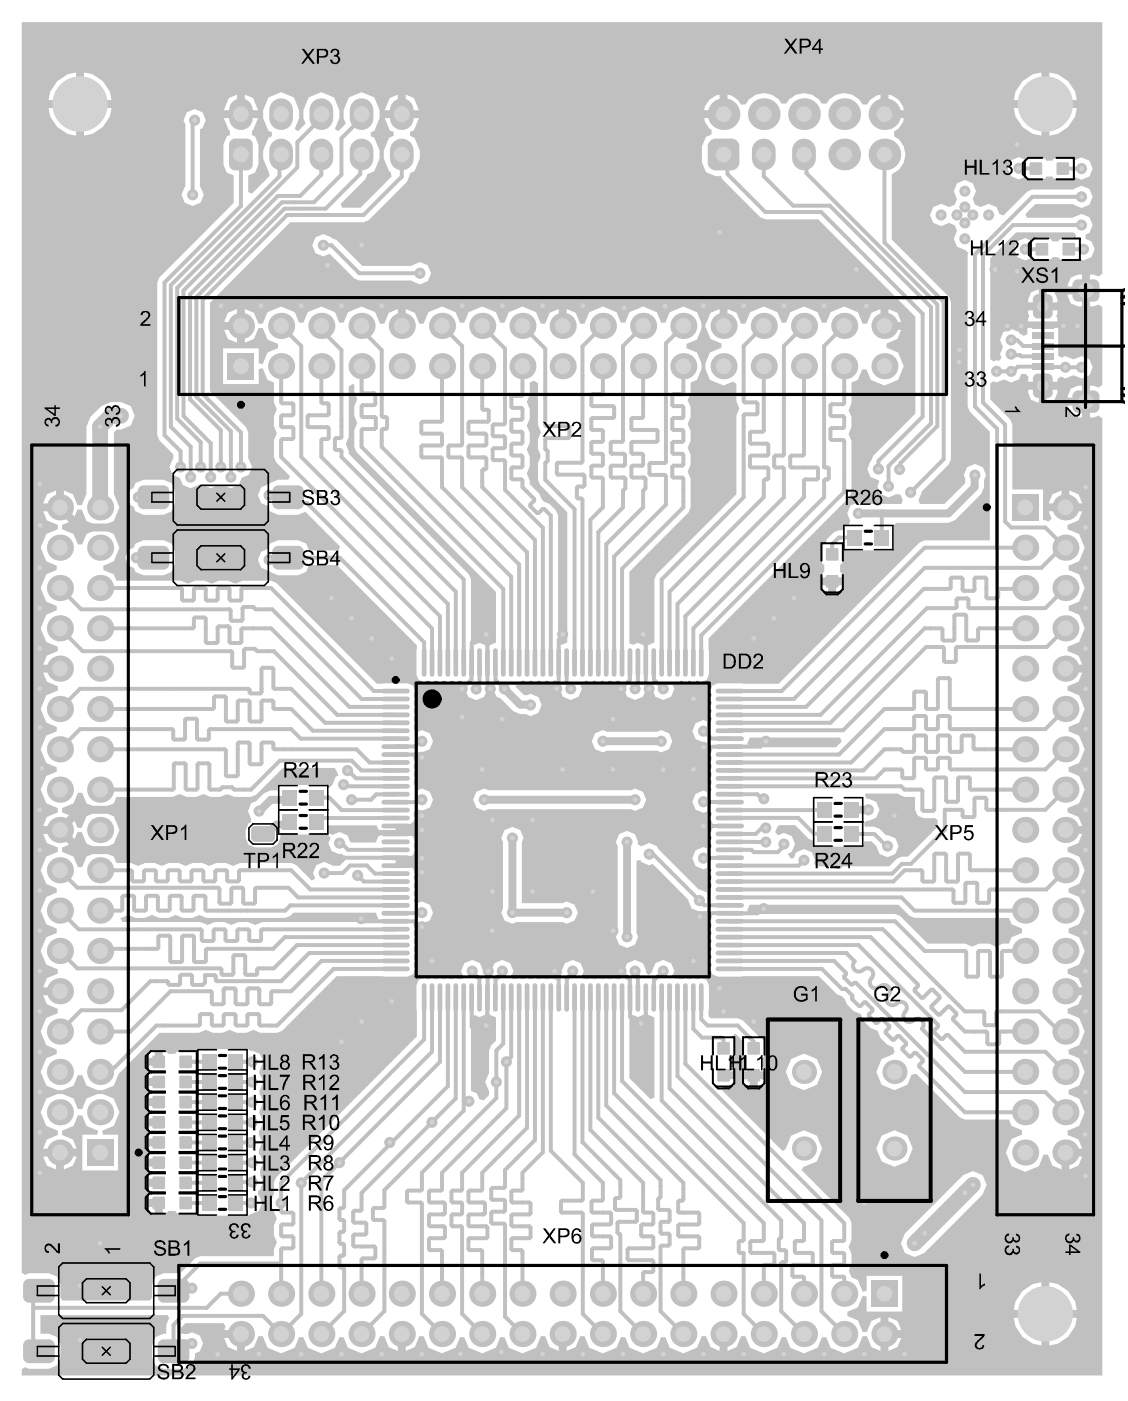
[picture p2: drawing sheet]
<svg xmlns="http://www.w3.org/2000/svg" width="236mm" height="294mm" viewBox="0 0 236 294" stroke-linecap="round" stroke-linejoin="round" font-family="sans-serif">
<g fill="#c0c0c0">
<path d="M157.2 154.5h18.8l.4 .9-1.2 1.1h-18.3l-.3-.7z"/>
<path d="M102.1 209l.1 2.5 .5 1.1 1.2 .6v4.8l-1 1-.4 1.1v4.9l-.8 1.7 .8 1.7v1l-1.1 1.1-1-.2-.5-1.2-1.2-.6v-15.5l.7-.4 1.1 .5 1.1-.5 .5-1.1z"/>
<path d="M135.3 209l.1 2.5 .4 1.1 1.3 .6v16.7l-.8 .4-4.4-4.5v-12.8l.7-.4 1.1 .5 1.1-.5 .5-1.1z"/>
<path d="M111 80.1l.9-.3 .8 .5v8.7l.7 1.5a4.4 4.4 0 0 0-.2 4.7v.7l-.5 1.1v3.5l.5 1.1 5.7 5.7v27.3l-1.2 .5-.8-.3v-26.8a4.1 4.1 0 0 0-3-2.9l-.4-.6-.5-1-2-2.1v-.7l-.6-1.5a4.6 4.6 0 0 0 0-5 4.6 4.6 0 0 0 0-5 4.6 4.6 0 0 0 0-5l.6-1.5z"/>
<path d="M16.3 225.2h.9l.9 2.2 2.2 .9v.9l-2.2 1-.9 2.1h-.9l-.9-2.1-2.2-1v-.9l2.2-.9z"/>
<path d="M13 169.3l2.4-1 .9-2.2h.9l.9 2.2 2.2 .9v.9l-2.2 .9-1 2.4h-.9l-.9-2.3-2.3-.9z"/>
<path d="M16.2 174.3h.9l1 2.4 2.2 1v.9l-2.2 .9-.9 2.2h-.9l-.9-2.2-2.4-1v-.9l2.3-1z"/>
<path d="M157.1 189.5h31.2l2.3 2.4 1 .4h19.8l.6 1.3 2.2 .9v.9l-2.2 1-.6 1.3h-1.2l-1.5 .6a4.6 4.6 0 0 0-5 0l-1.5-.6h-7.8l-5.8-5.8-1.1-.4h-30.6l-.3-.8z"/>
<path d="M163.2 172.9h3.4l2.9 2.8 .8 .4v1.3h10.6v-1.1h1.7l1 1 .7 1.6 1.7 .7 1.6-.7 .7-1.6-.7-1.7-1.6-.7-.3 .1-1.4-1.4-1.1-.4h-2l-.1-.8 .7-.5 .2 .1 1.6-.7 .7-1.6-.7-1.7-2.1-.7-.3-.8 .1-.2h6.9l.3 .2 1 .5h2.2v2.6l.5 1.1a3.6 3.6 0 0 0 3.6 .6l.6 .5v1.4l-6.2 6.3h-1.2l-1.1 .4-1.6 1.6h-15.3l-.4-.7 .2-.6-.7-1.6-1.6-.7-1.7 .7-.5 1.2h-.6l-.6-.8 .1-.2 .7-.3 .7-1.7-.7-1.6-1.6-.7-1.2 .5-.7-.6z"/>
<path d="M147 68.7h.9l1 2.3 2.3 1v.9l-2.4 1-.9 2.2h-.9l-1-2.2-2.1-1v-.9l2.1-.9z"/>
<path d="M16.2 106.7h.9l1 2.5 2.2 .9v.9l-2.2 .9-.9 2.2h-.9l-.9-2.2-2.4-1v-.9l2.3-1z"/>
<path d="M73.1 80.9l.8-.5 .3 .2v1.5l.7 1.5a4.6 4.6 0 0 0 0 5l-.7 1.5v3.5l.5 1.1 29.2 29.3v10.6l-1.2 .5-.5 1.2v2.5l-.1-2.5-.5-1.2-1.1-.4-1.1 .4-.7-.3v-13.4l-.5-1.1-25.1-25.2v-.6l-.6-1.5 .6-1.5z"/>
<path d="M25.2 192.3l1.7-.6a4.6 4.6 0 0 0 4.9 0 4.6 4.6 0 0 0 5 0 4.6 4.6 0 0 0 5 0l1.5 .6h16.5l1-.4 .7-.7h17.2l.5 1.2-.3 .8h-23.9l-1.5 .6a4.6 4.6 0 0 0-5 0 4.6 4.6 0 0 0-5 0l-1.5-.6h-16.3z"/>
<path d="M21.7 169.2l2.1-.9 .6-1.3h11.8l1.5-.7a4.6 4.6 0 0 0 4.9 0 4.4 4.4 0 0 0 4.6 .2h.8l1.1 .5h3.5l1.1-.5 5.6-5.6h10.8l.8 1.6-.6 .2-.6 1.7-.7 .6h-.1v-.5h-10.7v1.1h-1.5l-1.4 .6-1.6 1.7-1.1 .4-.6 1.6 .6 1.7v.7l-.5 .2-.6 1.4v1.7l.6 1.4 1.4 .5h3.3l1.4-.5 .6-1.4v-.8h9.9l.6 .7-.5 1.1 .7 1.7 1.6 .7 .5-.2 .8 .5v.9l-1.2 1.2h-1.6l-1.7-.8-1.6 .7-.7 1.6 .4 1.1-.7 .5-3.2-3.3-1.1-.4h-10.7l-1.5 .6a4.6 4.6 0 0 0-4.9 0 4.6 4.6 0 0 0-5 0 4.6 4.6 0 0 0-5 0 4.6 4.6 0 0 0-5 0l-1.5-.6h-3l-.6-1.3-2.1-.9v-.9l2.1-1 1.2-2.8-1.2-2.9-2.1-.9z"/>
<path d="M147 77.4h.9l.9 2.2 2.8 1.2 2-.9 .7 .5v3.7l.6 1.5-.6 1.4v16.5l-16.7 16.8-.5 1.1v13.2l-1.3 .5-.4 1.2-.1 2.5v-2.5l-.5-1.2-1.1-.4-1.1 .4-.7-.3v-15l12.4-12.4 .4-1.1v-6l-.6-1.5a4.6 4.6 0 0 0 0-5 4.6 4.6 0 0 0 0-5 4.6 4.6 0 0 0 0-5l.6-1.5v-2.2l1.3-.5z"/>
<path d="M4.6 4.6h226.4v52.8l-.8 .5-1-.4h-.8v6.7h.8l1-.4 .8 .5v16.4l-.8 .5-1-.4h-.8v6.7h.8l1-.4 .8 .5v200.6h-226.4v-1.3l.6-.5 .9 .4h4.1l1.7-.7 .8-1.8v-2.5l-.8-1.7-1.7-.7h-1.7v-3.9h26.7l.3 .8-.7 1.3v1.8h-.5l-1.7 .7-.7 1.7v2.5l.7 1.8 1.7 .7h4.1l1.8-.7 .7-1.8v-.8l1-.4 .6-1.6-.6-1.7-1.7-.7a3.8 3.8 0 0 1-2.3 .3v-1.2l1-1h7.9l.5 .7-.3 .8h3.5v.8h.8v3.5l1.9-.8 1-2.3h.9l1 2.4 2.8 1.2 2.9-1.2 .9-2.2h.9l.9 2.2 2.8 1.2 2.9-1.2 .9-2.2h.9l.9 2.2 2.9 1.2 2.8-1.2 1-2.4h.9l1 2.3 1.9 .8v-3.5h1.6v3.5l1.9-.8 1-2.3h.9l1 2.4 2.8 1.2 2.9-1.2 .9-2.2h.9l.9 2.2 2.8 1.2 2.9-1.2 .9-2.2h.9l.9 2.2 2.9 1.2 2.8-1.2 1-2.4h.9l1 2.3 1.9 .8v-3.5h1.6v3.5l1.9-.8 1-2.3h.9l1 2.4 2.8 1.2 2.9-1.2 .9-2.2h.9l.9 2.2 2.9 1.2 2.8-1.2 .9-2.2h.9l.9 2.2 2.9 1.2 2.8-1.2 1-2.4h.9l1 2.3 1.9 .8v-3.5h1.6v3.5l1.9-.8 1-2.3h.9l1 2.4 2.8 1.2 2.9-1.2 .9-2.2h.9l.9 2.2 2.9 1.2 2.8-1.2 .9-2.2h.9l.9 2.2 2.9 1.2 2.9-1.2 1-2.4h.9l.9 2.3 1.9 .8v-7l-1.9 .7-.9 2.3h-.9l-1-2.4-2.2-.9v-.9l2.2-.9 1-2.4 .8 .1v3.2h7.5v-7.5h-7.5v3.1l-.8 .2-1-2.4-1.4-.6-.5-1.3 .2-.7a4.4 4.4 0 0 0-.3-4.4l.6-1.5v-3.5l-.4-1-10.1-10.1 .5-.7 2.8-1.1 1.1-2.7-1.1-2.7-2.7-1.1-2.7 1.1-1.1 2.8-.7 .5-12.8-12.8 .4-.9h1l.9-.3 .4-.9v-.2h-2.3v-1.6h2.3l-.4-1.1-.2-.1v-1.5l.3-.2a4.4 4.4 0 0 0-.1-4.3l.5-.7h.1l1.6 1.6-.2 .4v2l.4 1 .4 .2v1.5l-.2 .1-.4 1.1h4.5l-.4-1.1-.2-.1v-1.5l.3-.2 .5-1v-2l-.5-1-.8-.4-3.5-3.4-1-.5h-5.7l-.4-.4 .1-6.4-.5-1.2-1.2-.4-.8 .3-.8-.3-.9 .3-.8-.3-.8 .3-.8-.3-.4 .1-.7-.6 .4-1-.7-1.6-1.6-.7-1.7 .7-.6 1.8-.7 .7-.7-.6 .1-.3-.7-1.6-1.6-.7-1.7 .7-.7 1.6 .4 .9-.7 .6-.9 .3-.8-.3-.8 .3-.9-.3-.8 .3-.8-.3-.9 .3-.8-.3-.8 .3-.8-.3-.3-.3 .5-1.2-.6-1.6-1.7-.7-1.6 .7-.7 1.6 .1 .4-.7 1.2-.6 .3-1.1-.4-.8 .3-.8-.3-.9 .3-.8-.3-.8 .3-.9-.3-.8 .3-.8-.3-.8 .3-1-.4 .6-1.4-.7-1.6-1.6-.7-1.7 .7-.7 1.6 .2 .4-.5 .7h-.9l-.5-.8 .1-.3-.7-1.6-1.7-.7-1.6 .7-.7 1.6 .6 1.4-.9 .4-.8-.3-.8 .3-.9-.3-.8 .3-.8-.3-.8 .3-.9-.3-.8 .3-.8-.3-1.2 .4-.4 1.2v10.6l-29.5 29.6-.4 1.1v2.5l-.8 1.7 1.4 3.3a4.6 4.6 0 0 0 0 5l-.6 1.5v1.4h-15.4l-1.1 .4-3.1 3.1h-3.5l-1.7 .8-.7 1.7v2.6l-.5 .7h-18.3l-.5-.7 .1-2.6-.8-1.7-1.7-.8h-4.1l-.9 .4-.6-.5zM219.9 15.2v5.8h5.7a6.3 6.3 0 0 0-5.7-5.8zM17.6 15.2v5.8h5.8a6.3 6.3 0 0 0-5.8-5.8zM12 17l-1.5 2.2-.3 1.8h5.7v-5.8l-1.7 .3zM214.3 17l-1.5 2.2-.4 1.8h5.8v-5.8l-1.8 .3zM152.4 19.8v4.1h-.8v.8h-4l.1 .8 .9 1.4 .5 .4-.1 .9-1.1 .5-.8 2v3.3l.8 2.1 2.1 .8h1.1l.2 .6 8 8 1.1 .5h11l20.4 20.4v20.2l-8.8 8.9-1.3 2.8 .7 1.6 1.9 .9-.5 1.1 .7 1.6 1.7 .7 1.6-.7 .9 .1 .5 1.2-.3 .8h-8.2l-.9-.4-1.6 .7-.7 1.7 .7 1.5-.3 .9h-1.3v1.1a3.6 3.6 0 0 0-3.7 2.8l-.5 .2-.5 1v2l.5 1.1 .3 .1v1.5l-.2 .1-.4 1.1h4.5l-.3-1.1-.3-.1v-1.5l.4-.1 .4-1.1v-1.8h10.5v-5.3l.6-.5h10.8l1.4-.5 5.5-5.6 .6-1.4v-1.4l.4-1.1-.7-1.6-1.6-.7-1.7 .7-.6 1.6 .3 .7v1l-4.4 4.4h-5.1l-.3-.8 .6-1.8 5.7-5.7 .5-1.1v-33l-.5-1-11.9-12v-13.7a4.3 4.3 0 0 0 2.8-3.8 4.3 4.3 0 0 0-2.3-4.2l-.1-.9 1-.7 .9-1.4 .2-.8h-4.1v-.8h-.8v-4.1l-.8 .2-1.4 .9-.6 1h-1a4.3 4.3 0 0 0-7.5-.2h-1a4.2 4.2 0 0 0-7.4 0h-1a4.3 4.3 0 0 0-7.6 .2h-.9l-.7-1-1.4-.9zM186.2 19.8v3.3h3.2a3.8 3.8 0 0 0-3.2-3.3zM148.6 20.9l-.9 1.4-.1 .8h3.2v-3.3l-.8 .2zM85 19.8v3.3h2.8l-1.1-2.6zM81.7 20.5l-1.1 2.6h2.8v-3.3zM51.3 19.8v3.3h2.8l-1.1-2.6zM47.9 20.5l-1 2.6h2.8v-3.3zM46.9 24.7l1 2.6 .3 .1v.9l-.7 .3-.7 1.7v4.1l.7 1.8 1.5 .6v5.7l-15.6 15.6-.5 1.1v32l.5 1.1 2.9 2.9v.9l-.8 1.7 .7 1.7 1.5 .6 .6 1.5 1.6 .7 1.7-.8h.9l1.7 .8 1.7-.8h.8l1.7 .8 1.6-.7 .6-1.5 1.5-.6 .7-1.7-.8-1.7v-5.5l-.4-1.1-7.6-7.6v-18.5l16.8-16.8h15.4l1.1-.5 8-8 .7-1.9 .9-.3 1.1-2.7v-1.7l-1.1-2.6-1-.4v-.9l.8-.3 1.1-2.6h-7.2l1.1 2.6 .8 .3v.9l-1 .4-1.1 2.6v1.7l1.1 2.7 .4 .1 .2 1-6.5 6.5h-3.9l-.3-.8 5.2-5.2 .4-1 1.4-.6 1.1-2.7v-1.7l-1.1-2.6-.7-.3v-.9l.7-.3 1.1-2.7v-1.6l-1.1-2.7-2.6-1.1-2.7 1.1-1.1 2.7v1.6l.5 1.2-1.6 1.6-.7-.5 .9-2.3v-1.6l-1.1-2.7-2.7-1.1-2.6 1.1-1.1 2.7v1.6l.4 1.2-1.6 1.6-.7-.5 1-2.3v-1.6l-1.1-2.7-2.7-1.1-2.7 1.1-1.1 2.7v1.6l1.1 2.7 .8 .3v.9l-.8 .3-1.1 2.6v1.7l1.2 2.7 .2 1-3.7 3.7-.8-.3v-3.5l1.4-.6 .8-1.8v-4.1l-.8-1.7-.6-.3v-.9l.2-.1 1.1-2.6zM219.9 22.6v5.8a6.3 6.3 0 0 0 5.7-5.8zM17.6 22.6v5.8a6.3 6.3 0 0 0 5.8-5.8zM10.2 22.6a6.3 6.3 0 0 0 5.7 5.8v-5.8zM212.4 22.6a6.3 6.3 0 0 0 5.8 5.8v-5.8zM211.8 33.6l-.6 1.7 .6 1.6 1.7 .7 1.4-.6 .1 .3 1.1 .5h2l1-.5 .1-.3h1.3l.2 .3 1 .5h2l1-.5 .3-.3 1.6 .7 1.7-.7 .7-1.7-.7-1.6-1.7-.7-1.6 .7-.3-.4a4 4 0 0 0-4 0l-.2 .4h-1.3l-.1-.4-1-.4h-2l-1.1 .4v.2l-1.5-.6zM39.1 23.5l-.6 1.7 .3 .9v13l-.8 1.7 .7 1.7 1.7 .7 1.6-.7 .7-1.7-.8-1.7v-12l.5-.3 .7-1.6-.7-1.7-1.6-.7zM200.5 38.4l-.7 1.6 .7 1.7-.5 1.2-1.1 .5-1.7-.7-1.6 .7-.7 1.6 .7 1.7 1.6 .7 1.7-.7 1.1 .5 .5 1.2-.7 1.6 .7 1.7 1.8 .6 .6 .7-.1 .3v31.9l.4 1.1 4.2 4.1v22.8h-13.6l-1.1 .5-29.5 29.5h-12.8l-1.1 .4-.5 1.2 .3 .8-.3 .8 .3 .9-.3 .8 .3 .8-.3 .9 .3 .8-.3 .8-1.4-.6-1.6 .7-.7 1.7 .7 1.6 1.6 .7 .2-.1 1.4 1 .2 .6-.4 1.1 .3 .8-.3 .8 .3 .9-.3 .8 .3 .8-.3 .9 .3 .8-.3 .8 .3 .7-.5 .7-1.2-.5-1.6 .7-.7 1.7 .7 1.6 1.6 .7 1.4-.6 .3 .9-.3 .8 .5 1.1 1.1 .5h2.5l-2.5 .1-1.1 .5-.5 1.1 .3 .8-.3 .9 .3 .8-.3 .8-1.4-.5-1.6 .6-.7 1.7 .7 1.6 1.6 .7 1.2-.5 .5 .7-.3 .7 .3 .9-.3 .8 .3 .8-.3 .9 .1 .2-.7 .4-1.8-.6-8.5-8.6-.2-.5-1.7-.7-1.6 .7-.7-.4v-.5l-.7-1.6-1.6-.7-1.7 .7-.6 1.6 .3 .9v18.1l-.3 .9 .6 1.6 1.7 .7 1.6-.7 .7-1.6-.3-.9v-15.1l.8-.1 .2 .4 1.6 .7 .7-.3 7.6 7.5 .6 1.8 1.7 .7 .2-.1 .7 .3h1.4l.1 .1 .2 .7-.4 1 .3 .8-.3 .9 .3 .8-.3 .8 .3 .9-.3 .8 .3 .8-.3 .9 .3 .8-.3 .8 .3 .8-.3 .9 .5 1.1 1.1 .5 21.2-.1 3.8 3.8 .4 .2a2.35 2.35 0 0 1 1.7 1.9l1.4 1.4 1.5 .6 .1 .5a4.4 4.4 0 0 0 3.4 3.1 4.5 4.5 0 0 0 3.2 3.4l.4 .9-.3 .6-2.5 1-1.1 2.7 1.1 2.7 2.7 1.1 2.7-1.1 .9-2.1 1-.2 9.1 9.1 1.1 .4h9.2l.6 1.4 2.2 .9v.9l-2.2 .9-1.2 2.9 1.2 2.8 2.8 1.2 2.9-1.2 1-2.4h.9l.9 2.3 1.9 .8v-3.5h.9v-.9h3.5l-.8-1.9-2.3-.9v-.9l2.4-1 1.2-2.9-1.2-2.8-2.2-1v-.9l2.2-.9 1.2-2.8-1.2-2.9-2.2-.9v-.9l2.2-.9 1.2-2.9-1.2-2.8-2.4-1v-.9l2.3-1 .8-1.9h-3.5v-1.7h3.5l-.8-1.9-2.3-.9v-.9l2.4-1 1.2-2.9-1.2-2.8-2.2-1v-.9l2.2-.9 1.2-2.8-1.2-2.9-2.2-.9v-.9l2.2-.9 1.2-2.9-1.2-2.8-2.4-1v-.9l2.3-1 .8-1.9h-3.5v-1.7h3.5l-.8-1.9-2.3-.9v-.9l2.4-1 1.2-2.9-1.2-2.8-2.2-.9v-.9l2.2-1 1.2-2.8-1.2-2.9-2.2-.9v-.9l2.2-.9 1.2-2.9-1.2-2.8-2.4-1v-.9l2.3-1 .8-1.9h-3.5v-1.6h3.5l-.8-2-2.3-.9v-.9l2.4-1 1.2-2.9-1.2-2.8-2.2-.9v-.9l2.2-.9 1.2-2.9-1.2-2.9-2.2-.9v-.9l2.2-.9 1.2-2.9-1.2-2.8-2.4-1v-.9l2.3-1 .8-1.9h-7.1l.7 1.5-.7 .7-.7-.3h-.4v-6.5h-6.5v-13.5l-.4-1.1-4.2-4.2v-3.4l.7-.4 .6 .2 1.6-.6 1.5 .6 1.6-.7 .5-1h1l.6 .7-.2 .9h6.2v-.5l.7-.6 1 .4 1.6-.7 1.7 .7 1.7-.7 .7-1.7-.7-1.6-1.7-.7-1.7 .7-1.6-.7-.9 .3-.7-.4v-5.8h-6.4v1.3l-.9 .4-.7-.5-.2-.3-1.6-.7-1.7 .7-.7 1.6 .7 1.5-.7 1.5 .4 .8-.7 .6-.4-.1-.6 .2-.7-.4v-21.2l5.4-5.4h12l.5 .3v1l-.4-.2h-2l-1 .4-.2 .4h-1.3l-.2-.4-1-.4h-2l-1 .4-.1 .3-1.4-.6-1.6 .7-.7 1.6 .7 1.7 1.6 .7 1.4-.6 .1 .2 1 .5h2l1-.5 .2-.3h1.3l.2 .3 1 .5h2l1-.6 1 .5 1.7-.7 .7-1.7-.7-1.6-1.3-.6v-.9l.9-.3 .7-1.6-.7-1.7-1.7-.7-1.7 .8h-9.7l-.3-.7 2.1-2.1h7.9l1.7 .8 1.7-.7 .7-1.7-.7-1.6-1.7-.7-1.7 .8h-8.6l-1.1 .5-4.9 4.9-.9-.3-.6-1.4-1.6-.7-1.7 .7-1.2-.5-.5-1.2 .7-1.7-.7-1.6-1.6-.7zM66.1 49.7l-.7 1.7 .7 1.6 1.7 .7 1.3-.5 5.1 5.1 1.1 .5h11l1.7 .8 1.6-.7 .7-1.7-.7-1.6-1.6-.7-1.7 .8h-10.4l-5.4-5.4-2.7-1.3zM224.4 58.2l-.7 1.5v.3h3v-2.5h-.8zM219.3 60.7v2.6h2.3v-.6l-.6-1.4zM216 61.3l-.6 1.4v.6h2.3v-2.6zM223.7 61.7v.3l.7 1.5 1.5 .7h.8v-2.5zM215.4 65v.7l.3 .6-.3 .4v.6h6.2v-.6l-.3-.4 .3-.6v-.7zM186.2 64.7v2.7h2.6l-.7-1.9zM47.8 65.5l-.8 1.9h2.7v-2.7zM51.3 64.7v7.1l1.9-.8 1-2.3h.9l1 2.4 2.1 .9v.9l-2.1 1-1.1 2.4-.8-.2v-3.1h-7.5v7.5h7.5v-3.2l.8-.2 1.1 2.5 1.3 .5v4.2l.6 1.5a4.6 4.6 0 0 0 0 4.9l-.6 1.5v3.5l.4 1.1 2.9 2.9-.3 .8h-2.1l-1.7 .7-.1 .3-1.8 .6-.7 1.7 .7 1.6 1.4 .6 .5 1.1 1.7 .8h4.1l1.6-.7 7.3 7.3-.4 .8h-6.1l-.6-1.4-1.8-.7h-4.1l-1.7 .7-.5 1.1-1.4 .6-.7 1.7 .7 1.6 1.8 .7 .1 .2 1.7 .7h4.1l1.8-.7 .6-1.4h5.8l16.7 16.8v6.1l.4 1.1 1.2 .5 .8-.3 .8 .3 .9-.3 .8 .3 .8-.3 .8 .3 .9-.3 .8 .3 .8-.3 .9 .3 .6 .6-.3 .9 .6 1.6 1.7 .7 1.6-.7 .8-1.8 1.1-.1 .7 1.9 .9 .3 2.7 2.7 1.4 .6h1.1l1.1 .4 1.6-.7 .7-1.6-.7-1.7-1.6-.7-.8 .3h-.6l-1.7-1.7v-.4l.7-.6 .8-.3 .8 .3 .9-.3 .8 .3 .8-.3 .9 .3 .8-.3 .8 .3 .9-.4 .8 .4 .4 .9-.2 .5 .6 1.7 1.7 .6 1.6-.6 .7-1.7-.3-.7 .5-.7 .8-.3 .8 .3 .8-.3 .9 .3 .8-.3 .8 .3 .9-.3 .8 .3 .8-.3 .9 .3 .7 .6-.4 .8 .7 1.7 1.7 .6 1.6-.6 .7-1.7-.1-.3 .7-.5 .7 .7 .6 1.8 1.7 .6 1.6-.6 .7-1.7-.4-.9 .7-.7 .4 .2 .8-.3 .8 .3 .8-.3 .9 .3 .8-.3 .8 .3 1.2-.5 .5-1.1-.1-7.6 29.5-29.6 .4-1v-10.7l-.6-1.5a4.6 4.6 0 0 0 0-5l.6-1.5v-4.3l1.4-.5 .9-2.2h.9l.9 2.2 2.8 1.2 2.9-1.2 1.2-2.9-1.2-2.8-2.4-1v-.9l2.3-1 .7-1.9h-3.5v-.8h-.8v-3.6l-1.9 .8-.9 2.3h-.9l-1-2.4-2.9-1.2-2.9 1.2-.9 2.2h-.9l-.9-2.2-2.8-1.2-2.9 1.2-.9 2.2h-.9l-.9-2.2-2.9-1.2-2.8 1.2-1 2.4h-.9l-1-2.3-1.9-.8v3.6h-1.6v-3.6l-1.9 .8-1 2.3h-.9l-1-2.4-2.8-1.2-2.9 1.2-.9 2.2h-.9l-.9-2.2-2.8-1.2-2.9 1.2-.9 2.2h-.9l-.9-2.2-2.9-1.2-2.8 1.2-1 2.4h-.9l-1-2.3-1.9-.8v3.6h-1.6v-3.6l-1.9 .8-1 2.3h-.9l-1-2.4-2.8-1.2-2.9 1.2-.9 2.2h-.9l-.9-2.2-2.9-1.2-2.8 1.2-.9 2.2h-.9l-.9-2.2-2.9-1.2-2.8 1.2-1 2.4h-.9l-1-2.3-1.9-.8v3.6h-1.6v-3.6l-1.9 .8-1 2.3h-.9l-1-2.4-2.8-1.2-2.9 1.2-.9 2.2h-.9l-.9-2.2-2.9-1.2-2.8 1.2-.9 2.2h-.9l-.9-2.2-2.9-1.2-2.8 1.2-1 2.4h-.9l-1-2.3zM47 69.1l.8 1.9 1.9 .8v-2.7zM224.4 81.4l-.7 1.6v.3h3v-2.5h-.8zM219.3 81.6v2.7h.2l1.5-.6 .6-1.4v-.7zM215.4 81.6v.7l.6 1.4 1.7 .6v-2.7zM223.7 85v.3l.7 1.5 1.5 .7h.8v-2.5zM224.1 102.8v2.7h2.7l-.8-1.9zM220.5 103.6l-.8 1.9h2.7v-2.7zM9.8 103.6l-.8 1.9h2.7v-2.7zM21.2 85.1l-2.2 2.3-.9 2v14.1l-1 2.3h-.9l-.9-2.2-1.9-.8v3.5h-.8v.8h-3.6l.8 1.9 2.3 1v.9l-2.4 1-1.2 2.8 1.2 2.9 2.2 .9v.9l-2.2 .9-1.2 2.9 1.2 2.9 2.2 .9v.9l-2.2 .9-1.2 2.8 1.2 2.9 2.4 1v.9l-2.3 .9-.8 2h3.6v1.6h-3.6l.8 1.9 2.3 1v.9l-2.4 1-1.2 2.8 1.2 2.9 2.2 .9v.9l-2.2 .9-1.2 2.9 1.2 2.8 2.2 1v.9l-2.2 .9-1.2 2.8 1.2 2.9 2.4 1v.9l-2.3 .9-.8 1.9h3.6v1.7h-3.6l.8 1.9 2.3 1v.9l-2.4 1-1.2 2.8 1.2 2.9 2.2 .9v.9l-2.2 .9-1.2 2.9 1.2 2.8 2.2 .9v.9l-2.2 1-1.2 2.8 1.2 2.9 2.4 1v.9l-2.3 .9-.8 1.9h3.6v1.7h-3.6l.8 1.9 2.3 1v.9l-2.4 1-1.2 2.8 1.2 2.9 2.2 .9v.9l-2.2 .9-1.2 2.9 1.2 2.8 2.2 .9v.9l-2.2 1-1.2 2.8 1.2 2.9 2.4 1v.9l-2.3 .9-.8 1.9h7.1l-.8-1.9-2.3-.9v-.9l2.4-1 .9-2.2h.9l.9 2.2 2.5 1-.2 .8h-3.1v7.5h7.4v-7.5h-3.1l-.2-.8 2.4-1 1.2-2.9-1.2-2.8-2.1-1v-.9l2.1-.9 1.1-2.6 8.5-8.4h8.2l1.5-.6a4.6 4.6 0 0 0 5 0 4.6 4.6 0 0 0 5 0l1.5 .6h3.5l1-.5 11.4-11.4 14.9 .1 1.1-.5 .5-1.1-.3-.9 .3-.8-.3-.8 .3-.8-.3-.9 .3-.8-.3-.8 .3-.9-.3-.8 .3-.8-.4-1 .4-.8 1.4 .6 1.7-.6 .6-1.7-.6-1.7-1.7-.6-1.1 .4-.6-.7 .3-.6-.3-.8 .3-.8-.3-.9 .3-.8-.3-.8 .3-.9-.5-1.1-1.1-.5h-2.5v-1.7h2.5l1.1-.5 .5-1.2-.3-.8 .3-.8-.5-1.2-1.1-.4h-5l-1.1 .4-.6 1.3h-5.1l-.3-.3-.5-1.2-1.7-.7-1.4 .6-.8-.4v-1.6h10l.4 1h3.6v-.9h2.5l1.1-.5 .5-1.1-.3-.8 .3-.9 .8-.1 .6 .3 1.7-.7 .6-1.7-.6-1.6-1.7-.7-.8 .4-.7-.7 .1-.2-.3-.8 .3-.8-.3-.9 .3-.8-.3-.8 .3-.9-.4-1 .2-.6 .8-.4 .4-.2 .4 .1 1.7-.7 .6-1.6-.6-1.7-1.7-.6-1.1 .4-.3-.3-.3-.8 .3-.9-.3-.8 .3-.8-.3-.9 .3-.8-.3-.8 .3-.9-.3-.8 .3-.8-.5-1.2-1.1-.4h-6.4l-21.1-21.1-1.1-.4h-6l-1.5 .6a4.6 4.6 0 0 0-4.9 0 4.6 4.6 0 0 0-5 0l-1.5-.6h-13.5l-.6-1.4-2.1-.9v-.9l2.1-.9 1.2-2.9-1.2-2.8-2.1-.9v-.9l2.1-.9 1.2-2.9-1.1-2.8v-12.9l.5-.6h1l2-.8 .8-2.1-.8-2-2-.9h-2.1zM28.4 101.2l-.5 1.1-.6 .2-.6 1.7 .6 1.6 .6 .3 .5 1 1.7 .8h4.1l1.8-.8 .7-1.7v-2.5l-.7-1.7-1.8-.7h-4.1zM26.9 115.2l-.7 1.7 .7 1.6 1.1 .5 .4 .8 1.7 .7h4.1l1.8-.7 .7-1.7v-2.5l-.7-1.7-1.8-.7h-4.1l-1.7 .7-.4 .8zM175.2 122.6v1.4l1.1-.3 .3-1.1zM172.1 122.6l.4 1.1 1 .3v-1.4zM124.7 153.6l-.7 1.7 .7 1.6 1.6 .7 .9-.3h10.5l.9 .3 1.6-.7 .7-1.6-.7-1.7-1.6-.6-.9 .3h-10.5l-.9-.3zM99.8 165.9l-.7 1.6 .7 1.7 1.7 .7 .8-.4h29.9l.9 .4 1.6-.7 .7-1.7-.7-1.6-1.6-.7-.9 .4h-29.9l-.8-.4zM83.7 173.9h2.8zM105.7 173.9l-.7 1.7 .4 .8v13.9l-.4 .9 .7 1.7 1.7 .6 .8-.3h9.7l.8 .3 1.7-.6 .7-1.7-.7-1.7-1.7-.6-.8 .3h-8.6v-12.8l.4-.8-.7-1.7-1.6-.7zM34.1 220.2v2.3h-.8v.8h-2.3a2.35 2.35 0 0 1 0 2.5h2.3v1.7h-2.3a2.35 2.35 0 0 1 0 2.6h2.3v1.6h-2.3a2.35 2.35 0 0 1 0 2.6h2.3v1.7h-2.3a2.35 2.35 0 0 1 0 2.5h2.3v1.7h-2.3a2.35 2.35 0 0 1 0 2.5h2.3v1.7h-2.3a2.35 2.35 0 0 1 0 2.6h2.3v1.6h-2.3a2.35 2.35 0 0 1 0 2.6h2.3v.8h.8v2.3l1-.4 .1-.2h1.5l.2 .3 1 .5h2l.6-.3 .8 .5h10.6l2.3-1 .7-1.7-.7-1.6-.1-.1v-.8l.4-.2 .7-1.6a3.5 3.5 0 0 1 0-4.1l-.7-1.7-.3-.1 .1-.9 .6-1.5-.6-1.6-.1-.9 .3-.1 .7-1.7-.8-1.7v-.8l.8-1.7-.8-1.7v-.8l.8-1.7-.8-1.7v-.8l.8-1.7-.7-1.7-1.7-.7-.2 .1-.7-.4h-10.6l-.8 .5-.6-.3h-2l-1 .4-.2 .4h-1.5l-.1-.2zM31.4 220.6l-.4 1h1.4v-1.4zM158.8 226.1v1.4l1-.3 .4-1.1zM155.7 226.1l.4 1.1 1 .3v-1.4zM164.7 224.6a3.8 3.8 0 0 0 7.6 0 3.8 3.8 0 0 0-7.6 0zM183.6 240.6a3.9 3.9 0 0 0 7.7 0 3.9 3.9 0 0 0-7.7 0zM13.4 242.3v2.7l1.9-.8 .8-1.9zM224.1 242.3v2.7l1.9-.8 .8-1.9zM9 242.3l.8 1.9 1.9 .8v-2.7zM31 252.9l.4 1 1 .4v-1.4zM201.8 246.2l-12.2 12.2-.8 2.1 .8 2 2 .9 2.1-.9 12.2-12.2 .8-2.1-.8-2-2-.9zM219.9 268.6v5.8h5.7a6.3 6.3 0 0 0-5.7-5.8zM214.3 270.5l-1.5 2.2-.4 1.7h5.8v-5.8l-1.8 .4zM186.2 276v2.7h2.6l-.7-2zM219.9 276.1v5.8a6.3 6.3 0 0 0 5.7-5.8zM212.4 276.1a6.3 6.3 0 0 0 5.8 5.8v-5.8zM186.2 280.3v2.7l1.9-.8 .7-1.9zM47 280.3l.8 1.9 1.9 .8v-2.7z"/>
</g>
<g fill="none" stroke="#c0c0c0" stroke-width=".83">
<path d="M40.8 25.2l-.4 .4v15.2M50.5 32.4v10.8l-16 16v32l3.3 3.3v3.3M58.9 32.4l-.3 .3v4.2l-22.8 22.9v29.6l4.1 4.2v6.4M67.3 23.9v.8l-5 5.1v5.3l-25.2 25.2v27.4l5 4.9v5.2M67.3 32.4v4.2l-4.4 4.4h-4.7l-19.7 19.9v26.2l5.7 5.8v7.1M75.8 32.4l-.3 .3v3.8l-7.3 7.2h-8.6l-18.5 18.5v20.9l7.3 7.3v9.6M75.8 23.9v.8l-4.2 4.3v7.6l-5.8 5.8h-6.7l-19.3 19.3v22l6.5 6.4v7.7M84.2 32.4v4.6l-8 8h-16l-17.7 17.8v19.8l8 8v7.2M151.6 32.4l.8 .8v3.3l8 7.9h11.7l21.2 21.3v21.6l-9.2 9.3v1.7M160 32.4v4.5l6.2 6.2h7.7l21.2 21.2v24.4l-8.9 8.9v4.3M168.5 32.4l.5 .5v3.4l27.4 27.5v25.5l-7.7 7.7v1.2l-.2 .2M185.3 32.4v18.4l12.4 12.4v33l-6.9 6.9"/>
<path d="M213.5 35.3h3.6M222.7 35.3h3.9M67.8 51.4h1.6l5.9 5.8h12.7M214.4 52.2h3.9M224 52.2h3M226.6 47.2h-14.3l-6.3 6.3v30.8l4.6 4.7v20.2l1.3 1.3h7.1l4.3 4.2-.8 .8h-.8l-3.5 3.5h-24.4l-27.5 27.4h-13.4M226.6 41.2h-10.3l-12 12.1v31.9l4.6 4.6v24.9M58.9 76.7v7.6l.3 .2h2l.3 .3v1.9l-.3 .3h-2l-.3 .2v2l.3 .3h2l.3 .2v2l-.3 .3h-2l-.3 .2v3.5l33.3 33.4v9.7M58.9 68.3l4.2 4.2v23.2l30.7 30.8v12.3M67.3 76.7v7.6l.3 .2h1l.3 .3v1.9l-.3 .3h-3.9l-.2 .2v2l.2 .3h3.9l.3 .2v2l-.3 .3h-1l-.3 .2v3.5l28.2 28.3v14.8M67.3 68.3l.8 .7v.8l3.5 3.5v18.2l-.3 .3h-.9l-.2 .2v2l.2 .3h.9l.3 .2v1.2l25.6 25.7v17.4M75.8 76.7v5.4l.2 .3h2.4l.3 .2v2l-.3 .3h-2.4l-.2 .2v2l.2 .3h2.5l.2 .2v2l-.2 .3h-2.5l-.2 .2v3.5l29.7 29.8v15.4"/>
<path d="M75.8 68.3l.7 .7v.8l3.5 3.5v13.8l.2 .3h.7l.2 .2v2l-.2 .3h-.7l-.2 .2v3.5l27.1 27.2v18M92.6 76.7v11.4l-.2 .2h-3.9l-.2 .3v2l.2 .2h3.9l.2 .3v2l-.2 .2h-3.9l-.2 .3v2l.2 .2h3.9l.2 .3v6l16.2 16.2v20.5M92.6 68.3l4.2 4.2v20.6l-.2 .2h-2.4l-.3 .3v2l.3 .2h2.4l.2 .3v6l13.6 13.6v23.1M101 76.7v8.9l.3 .3h.9l.2 .2v2l-.2 .2h-3.8l-.2 .3v2l.2 .2h3.3l.2 .3v2l-.2 .2h-3.3l-.2 .3v2l.2 .2h3.3l.2 .3v2l-.9 .5v3.5l11.1 11v25.7M101 68.3l4.8 4.8v15.6l-.2 .2h-2.1l-.3 .3v2l.3 .2h2.1l.2 .3v2l-.2 .2h-2.1l-.3 .2v2l.3 .3h2.1l.2 .2v6l8 8v28.2M109.5 68.3l4.8 4.8v15.9l.2 .3h4.6l.2 .2v2l-.2 .3h-4.6l-.2 .2v2l.5 .5v2l-.5 .5v3.5l6.1 6.2v32.1M109.5 76.7v6l-.3 .3h-1.8l-.2 .2v2l.2 .3h1.8l.3 .2v2l-.3 .2h-1.8l-.2 .3v2l.2 .2h1.8l.3 .3v2l-.3 .2h-1.8l-.2 .3v2l.2 .2h1.8l.3 .3v2l-.3 .2h-1.8l-.2 .3v2l.2 .2h1.8l.3 .3v1.4l2.4 2.4v.4l-.8 .8v.4l1.4 1.4h.4l.8-.8h.4l1.3 1.3v30.8M126.3 76.7v5.6l-.2 .3h-1.9l-.3 .2v2l.3 .3h4.2l.3 .2v2l-.3 .3h-4.2l-.3 .2v2l.3 .3h1.9l.2 .2v2l-.2 .3h-1.9l-.3 .2v2l.3 .3h1.9l.2 .2v2l-.2 .3h-1.9l-.3 .2v2l.3 .3h1.9l.2 .2v6l-2.6 2.6v29.9M126.3 68.3l-4.2 4.3v24.1l-.3 .2h-4.9l-.2 .3v2l.2 .2h5.3l.3 .3v2l-.3 .2h-1.1l-.2 .3v2l.2 .2h.7l.3 .3v34.1M134.8 68.3l-4.3 4.2v19.8l-.2 .3h-2.1l-.2 .2v2l.2 .3h2.5l.3 .2v2l-.3 .3h-2.5l-.2 .2v2l.2 .3h2.6l.2 .2v2l-.5 .5v3.5l-5.1 5.2v27.3M134.8 76.7v10.6l-.3 .3h-1.9l-.3 .2v2l.3 .3h4.9l.3 .2v2l-.3 .3h-4.9l-.3 .2v2l.3 .3h1.9l.3 .2v2l-.3 .3h-1.9l-.3 .2v2l.3 .3h2.4l.3 .2v2l-.5 .5v3.5l-7.8 7.7v24.8M143.2 76.7v5.6l-.3 .3h-1.8l-.2 .2v2l.2 .3h1.8l.3 .2v2l-.3 .3h-1.8l-.2 .2v2l.2 .3h1.8l.3 .2v2l-.3 .3h-1.8l-.2 .2v2l.2 .3h1.8l.3 .2v2l-.3 .3h-1.8l-.2 .2v2l.2 .3h1.8l.3 .2v6l-12.9 12.9v19.6"/>
<path d="M143.2 68.3l-3.7 3.6v24.8l-.2 .3h-3l-.2 .2v2l.2 .3h3l.2 .2v6l-10.8 10.9v22.2M147.4 65.3v15.6M160 76.7v13.5l-.2 .3h-2.4l-.2 .2v2l.2 .3h3.3l.3 .2v2l-.3 .2h-3.3l-.2 .3v2l.2 .2h3.3l.3 .3v2l-1 .5v3.5l-19.7 19.8v14.8M160 68.3l-4.2 4.2v11.6l.3 .2h2.4l.2 .3v1.9l-.2 .3h-2.4l-.3 .2v17.2l-17.2 17.2v17.4M168.5 76.7v18.5l-.3 .2h-2.4l-.2 .3v2l.2 .2h5.4l.2 .3v2l-.2 .2h-2.5l-.2 .3v3.5l-24.9 24.9v9.7M168.5 68.3l-4.2 4.2v22.7l-.3 .2h-1.5l-.3 .3v2l.3 .2h1.5l.3 .3v6l-22.3 22.3v12.3M176.9 68.3l-4.2 4.2v25.3l.7 .1 .3 .3v2l-.3 .2h-.5l-.2 .3v3.5l-27.4 27.5v7.1M176.9 76.7v7.7l-.2 .3h-2.4l-.3 .2v2l.3 .3h2.4l.2 .2v2l-.2 .3h-2.4l-.3 .2v2l.3 .3h2.4l.2 .2v10.7l-30 30v5.7M211 68.3h14.8M211.9 71.2h1.2l1.3 1.3h4.1M211.9 74.2l.2 .2h1.6l.3 .3h4.5M226.6 76.9l-13.3-.1-1 1h-3.5"/>
<path d="M59.4 104.3l1.1 1.1h3.8l26.2 26.3v7.1M60.4 116.9h10.8l17.7 17.6v4.3M179.1 112.6h-3.3l-1.4 1.4v2.1M184.9 107.6l-.1 .1v4.9M214.8 114.7h-21l-30 30.1h-10.9M12.6 131.6l4.7 4.8h31.1l.3 .3v2.9l.2 .3h2l.2-.3v-3.4l.3-.3h2l.5 .5h3.5l13.3 13.4h12.2M12.6 123.2l4.4 4.5h31.1l.2 .2v1.9l.3 .3h2l.2-.3v-2.4l.3-.2h2l.5 .5h3.4l18.8 18.7h7.1M21 123.2h16.9l.2 .2v2.2l.3 .2h2l.2-.2v-2.2l.3-.2h2l.2 .2v2.2l.3 .2h2l.2-.2v-2.2l.3-.2h1.9l.3 .2v2.2l.2 .2h2l.3-.2v-2.2l.2-.2h6l21.5 21.6h4.6M21 131.6h19.4l.2-.2v-1.8l.3-.2h2l.2 .2v4.9l.3 .2h2l.2-.2v-3l.3-.3h1.9l.3 .3v3l.2 .2h2l.3-.2v-2.6l.2-.3h6l16.4 16.5h9.7M98.8 138.8v3.5l-2 2M98.9 138.8v-4.1l1.5-1.6h1.3l.2-.2 .2 .2v10.3l.6 .6v.3M98.9 138.8h-.1"/>
<path d="M100.5 138.8v4.5l-.7 .7v.4M103.8 138.8v3.7l1.9 1.8M117.9 132.9v.3l-.8 .8v9.6l-.5 .4v.3M118.7 138.8v4.3l.9 .9v.3M132 138.8v3.7l-1.9 1.8M133.7 138.8v4.6M134.8 132.9v.3l.5 .6v9.5l.7 .7v.3M137 138.8v3.5l2 2M214.8 131.6h-9.6l-.2 .3v2l-.3 .3h-2l-.2-.3v-4.9l-.3-.2h-2l-.2 .2v4.9l-.3 .3h-2l-.2-.3v-2l-.3-.3h-3.4l-19.8 19.8h-21.1M214.8 123.2l-.2 .2h-5.2l-.2 .2v1.5l-.3 .3h-2l-.2-.3v-3.8l-.3-.3h-2l-.2 .3v2.2l-.3 .3h-2l-.2-.3v-2.2l-.2-.3h-2l-.3 .3v1.8l-.2 .3h-5.4l-24.7 24.7h-16M223.3 131.6l-4 3.9h-18.8l-.2 .3v2.6l-.3 .3h-2l-.2-.3v-2.6l-.3-.3h-3.4l-17.4 17.5-23.8 .1M223.3 123.2l-4.3 4.2h-15.8l-.3-.2v-1.6l-.2-.2h-2l-.3 .2v1.6l-.2 .2h-6l-22.3 22.4h-19"/>
<path d="M12.6 148.5l4.2-4.2h35.3l.2 .3v.4l.3 .3h1.9l.3-.3v-4.8l.2-.3h2l.3 .3v3.9l.2 .2h3.5l7.1 7.1h14.8M21 148.5h23.6l.2-.2v-2.1l.3-.3h2l.2 .3v4.7l.3 .3h2l.2-.3v-3.9l.3-.2h2l.2 .2v3.9l.3 .3h1.9l.3-.3v-3.9l.2-.2h2l.3 .2v1.3l.2 .2h3.5l4.6 4.6h17.3M21 157h26.1l.2 .2v5.2l.3 .2h2l.2-.2v-6.6l.3-.2h2l.2 .2v4.1l.3 .2h1.9l.3-.2v-4.1l.2-.2h2l.3 .2v.9l.2 .3h17.2l2.8 2.7h5.4M82.9 154.8h-19.9l-2-2h-17l-.2 .2v1.7l-.3 .2h-2l-.2-.2v-3.9l-.3-.2h-2l-.2 .2v3.9l-.3 .2h-2l-.2-.2v-1.7l-.3-.2h-19.2l-4.2 4.2M82.9 158.1h4.6l.6 .6h.3M88.4 155.3h-.3l-1.1 1.1h-4.1M147.4 153.2l1.6 1.5h3.9M160.5 155.3l-1.2 1.1h-11.8l-.1 .2M214.8 157h-10.6l-.2-.3v-2.4l-.3-.2h-1.9l-.3 .2v3l-.2 .2h-2l-.3-.2v-3l-.2-.2h-2l-.3 .2v3l-.2 .2h-2l-.3-.2v-3l-.2-.2h-2l-.3 .2v3l-.2 .2h-2l-.5-.5h-3.5l-4.4 4.4h-28M214.8 148.5h-15.5l-.3-.2v-6l-.2-.2h-2l-.3 .2v6l-.2 .2h-2l-.3-.2v-3.1l-.2-.3h-2l-.3 .3v3.1l-.2 .2h-6l-9.5 9.6h-22.9M223.3 148.5l-4.3 4.3h-19.7l-.3-.3v-2.3l-.2-.2h-2l-.3 .2v2.3l-.2 .3h-2l-.3-.3v-2.3l-.2-.2h-2l-.3 .2v2.3l-.2 .3h-6l-6.9 6.9h-25.5M223.3 157l-4.3 4.2h-19.7l-.3-.2v-2l-.2-.2h-2l-.3 .2v2l-.2 .2h-2l-.3-.2v-2l-.2-.2h-2l-.3 .2v3.8l-.2 .2h-2l-.2-.2v-1.3l-.3-.3h-3.5l-1.8 1.9h-30.6"/>
<path d="M66.4 167.1h2.6l2.6 2.6h11.3M71.1 176.6h.4l1.4 1.4h10M72 164.4h.4l.3 .3h10.2M72.8 161.4l1.8 1.7h8.3M82.9 161.4h-7.2l-2-2h-15.1l-6 6h-3.5l-.5-.5h-2l-.5 .5h-2l-.2-.2v-5l-.3-.3h-2l-.2 .3v5l-.3 .2h-1.9l-.3-.2v-5l-.2-.3h-2l-.3 .3v5l-.2 .2h-15.2M82.9 166.4h-4l-1.2 1.1h-4M82.9 171.4h-15.7l-.8 .8M82.9 168.1h4.7M88.4 179.8l-18.4-.1-.6 .5M88.4 173.9h-.3l-.8 .8h-4.4M88.4 170.9l-2.1 2.1h-3.4M136 178.9h.9l10.6 10.7h5.4"/>
<path d="M147.4 173h.1M147.4 168h5.5M147.4 173h5.5M152.9 179.7l-5.5 .1M152.9 176.4h7.6M152.9 171.4l14.3-.1 3.4 3.4h2.2M152.9 164.7h35.9l.7 .7h3.5l.3 .3v3.9l.2 .3h2l.3-.3v-6.5l.2-.2h2l.3 .2v4.6l.2 .3h2l.2-.3v-4.6l.3-.2h2l.2 .2v2.1l.3 .2h11.3M152.9 178h.1M152.9 166.4h5.8l1 .9h.4M155.6 171.3l-.1 .1M160.5 173.5h-.9l-1.2 1.2h-5.5M164.3 176.8v.5l-1.3 1.2h-5.1l-.4-.5h-4.6"/>
<path d="M172.8 169.7h-19.9M178.5 174.7h4.7l2.5 2.6h.3M223.3 165.4l-4.3 4.3h-12.1l-.2-.3v-2l-.3-.3h-2l-.2 .3v3.5l-.3 .3h-2l-.2-.3v-1l-.2-.2h-3.5v4.2l-7.1 7.1h-1.9l-2 2h-34.1M12.6 190.8l3.9 3.9h25.5l.3 .2v2l.2 .2h2l.3-.2v-2l.2-.2h2l.3 .2v2l.2 .2h2l.2-.2v-2l.3-.2h2l.2 .2v2l.3 .2h2l.2-.2v-2l.3-.2h27.9M12.6 182.3l3.6 3.7h29.5l.3 .2v2.9l.2 .2h2l.3-.2v-2.9l.2-.2h2l.3 .2v2.9l.2 .2h2l.3-.2v-2.9l.2-.2h6.8l2 2h20.4M21 182.3h6.4l.3 .3v1.8l.2 .3h2l.3-.3v-1.8l.2-.3h2l.3 .3v1.8l.2 .3h2l.2-.3v-1.8l.3-.3h2l.2 .3v1.8l.3 .3h2l.2-.3v-1.8l.3-.3h2l.2 .3v1.8l.3 .3h2l.2-.3v-1.8l.3-.3h1.9l.3 .3v1.8l.2 .3h2l.3-.3v-1.8l.2-.3h10.7l4 4.1h17.9M67.9 182.9h3.9l1.6-1.6h3.5l1.7 1.7h4.3M74.9 183.4l1.3 1.3h6.7M75.7 192.5l.5 .5h6.7M82.9 189.7h-22.1l-1 1.1h-16.5l-.3-.3v-2.6l-.2-.2h-2l-.3 .2v2.6l-.2 .3h-2l-.2-.3v-2.6l-.3-.2h-2l-.2 .2v2.6l-.3 .3h-2l-.2-.3v-2.6l-.3-.2h-2l-.2 .2v2.6l-.3 .3h-1.9l-.3-.3v-2.6l-.2-.2h-2l-.3 .2v2.6l-.2 .3h-4.4M82.9 199.7h-18.1l-5.9 5.9h-13.4l-.3-.3v-.8l-.2-.2h-2v1.5l-.5 .5h-2l-.3-.2v-1.6l-.2-.3h-2l-.3 .3v1.6l-.2 .2h-2l-.5-.7h-3.5l-6.1 6.1h-8.4l-4.4 4.4M82.9 196.3h-23.2l-2.5 2.5h-13.8l-.3 .2v2.3l-.2 .3h-2l-.2-.3v-5l-.3-.3h-2l-.2 .3v5l-.3 .3h-2l-.2-.3v-5l-.3-.3h-2l-.2 .3v2.2l-.3 .3h-11.5l-.4 .4"/>
<path d="M82.9 198h-20.7l-4.8 4.9h-3.3l-.2 .2v.9l-.3 .2h-2l-.2-.2v-3.6l-.3-.3h-2l-.2 .3v3.6l-.3 .2h-1.9l-.3-.2v-.9l-.2-.2h-30l-3.6-3.7M82.9 181.4h3.8l1.4 1.3h.3M82.9 193h4.1l1.1 1.2h.3M88.4 191.2l-.1 .1h-5.4M152.9 191.3h-5.4l-.8 .7M152.9 199.7h24.4l1.8 1.7a1.25 1.25 0 0 0 0 1.8 1.25 1.25 0 0 0 1.8 0 1.25 1.25 0 0 1 1.7 0 1.25 1.25 0 0 1 0 1.7 1.25 1.25 0 0 0 0 1.8 1.25 1.25 0 0 0 1.8 0 1.25 1.25 0 0 1 1.7 0 1.25 1.25 0 0 1 0 1.8 1.25 1.25 0 0 0 0 1.7 1.25 1.25 0 0 0 1.8 0 1.25 1.25 0 0 1 1.7 0 1.25 1.25 0 0 1 0 1.8 1.25 1.25 0 0 0 0 1.8 1.25 1.25 0 0 0 1.8 0 1.25 1.25 0 0 1 1.8 0 1.25 1.25 0 0 1 0 1.7l9 9.1h12.6l.8 .7M152.9 188h36l2.7 2.8h23.2M152.9 196.3h29.5l9.9 9.9v.4l-.6 .7v.3l1.4 1.4h.3l1.7-1.7h.4l1.4 1.5v.3l-1.7 1.7v.3l1.4 1.4h.3l1.7-1.6h.4l1.4 1.4v.3l-.7 .7v.3l2.5 2.5h4.4l.3 .3v2.1l.2 .3h2l.3-.3v-2.1l.2-.3h5.2M152.9 193h34.6l6.3 6.2h8.4l.3 .3v4.9l.2 .2h2l.3-.2v-4.9l.2-.3h2l.2 .3v4.9l.3 .2h2l.2-.2v-4.9l.3-.3h4.6M152.9 198h27l16.7 16.7v.4l-.9 .8v.3l1.5 1.4h.3l.8-.8h.4l3.5 3.5h16.8l4.3 4.3M152.9 194.7h32.1l17.2 17.2h3.8l.2 .2v2.4l.3 .3h2l.2-.3v-2.4l.3-.2h8.8l3.5 3.5h1.2l.8 .7M160 190.4h-.3l-1 .9h-5.8"/>
<path d="M168.5 180.2l-1.2 1.2h-14.4M214.8 182.3h-11.3l-.3-.2v-3l-.2-.3h-2l-.3 .3v5.3l-.2 .3h-2l-.2-.3v-5.3l-.3-.3h-2l-.2 .3v5.3l-.3 .3h-2l-.2-.3v-1.8l-.3-.3h-3.5l-2.3 2.4h-34.3M223.3 182.3l-4.1 4.1h-11.7l-.2 .2v2.3l-.3 .2h-2l-.2-.2v-3.7l-.3-.3h-2l-.2 .3v3.7l-.3 .2h-2l-.2-.2v-2.3l-.3-.2h-46.6M82.9 203h-13l-11.8 11.9h-3.5l-.3-.3v-1.9l-.2-.2h-2l-.3 .2v1.9l-.2 .3h-2l-.2-.3v-1.9l-.3-.2h-2l-.2 .2v1.9l-.3 .3h-2l-.2-.3v-1.9l-.3-.2h-2l-.2 .2v1.9l-.3 .3h-8.8l-8.8 8.8h-2.1l-.9 .9M82.9 201.3h-15.5l-6.4 6.4h-3.9l-.3 .2v2.2l-.2 .3h-2l-.3-.3v-2.8l-.2-.2h-2l-.3 .2v2.8l-.2 .3h-2l-.2-.3v-2.8l-.3-.2h-2l-.2 .2v2.8l-.3 .3h-2l-.2-.3v-2.2l-.3-.2h-8.4l-8.4 8.4h-6.3M88.9 209v8.8l-30 30v6l.3 .2h2l.3 .3v2l-.3 .2h-2l-.3 .3v2l.3 .2h2l.3 .3v2l-.3 .2h-2l-.3 .3v9.2M90.5 209v11.3l-27.2 27.3M92.2 209v13.5l-24.9 24.9v23.6M93.8 209v18.6l-21.7 21.7v3.5l-.2 .3h-.5l-.3 .2v2l.3 .3h.5l.2 .2v2l-.2 .3h-.5l-.3 .2v2l.3 .3h.5l.2 .2v2l-.2 .3h-.5l-.3 .2v2l.3 .3h.5l.2 .2v8.9l-4.8 4.8M95.5 209v21.1l-19.7 19.8v3.5l-.3 .3h-1.2l-.3 .2v2l.3 .2h2.2l.3 .3v2l-.3 .2h-2.2l-.3 .3v2l.3 .2h4.1l.3 .3v2l-.3 .2h-2.4l-.2 .3v7.1M97.2 209v23.7l-16.7 16.6v3.5l-.2 .3h-1.9l-.3 .2v2l.3 .3h1.9l.2 .2v18.9l-4.7 4.8M98.8 209v6.2"/>
<path d="M98.9 203.4l1.6 1.7v3.8M102.3 203.4l-.1 .5-.1 10.7-.2 .3M105.3 203.4v.4l-1.5 1.4v3.7M105.5 209v9.6l-1.5 1.5v10l-15.6 15.6v3.5l-.2 .2h-2.7l-.2 .3v2l.2 .2h2.7l.2 .3v23.1l4.2 4.2M107.1 209v12.4l-1 1v9.8l-13.5 13.5v3.5l-.2 .2h-2.3l-.2 .3v2l.2 .2h2.9l.2 .3v2l-.2 .2h-2.9l-.2 .3v2l.2 .2h2.9l.2 .3v2l-.2 .2h-2.9l-.2 .3v2l.2 .2h2.3l.2 .3v8.8M108.8 209v24.7l-12 12v3.5l-.2 .2h-1.8l-.2 .3v2l.2 .2h1.8l.2 .3v2l-.2 .2h-1.8l-.2 .3v2l.2 .2h1.8l.2 .3v18.1l4.2 4.2M110.4 209v27.3l-9.4 9.4v3.5l-.2 .2h-2.4l-.2 .3v2l.2 .2h3l.2 .3v2l-.2 .2h-3l-.2 .3v2l.2 .2h3.5l.2 .3v2l-.2 .2h-3.5l-.2 .3v2l.2 .2h2.4l.2 .3v8.8M112.1 209v29.8l-6.3 6.3v3.5l-.2 .3h-2.4l-.3 .2v2l.3 .3h2.4l.2 .2v2l-.2 .3h-2.4l-.3 .2v2l.3 .2h2.4l.2 .3v19.2l3.7 3.7M113.8 209v32.4l-4.3 4.3v3.5l-.3 .2h-1.8l-.2 .3v2l.2 .2h3.5l.3 .3v2l-.3 .2h-3.5l-.2 .3v2l.2 .2h3.5l.3 .3v2l-.3 .2h-3.5l-.2 .3v2l.2 .2h1.8l.3 .3v8.8M115.4 209v32.1l6.7 6.7v3.5l-.2 .2h-4.1l-.3 .3v2l.3 .2h4.1l.2 .3v21l4.2 4.2M116.2 203.4v.4l.9 .8v4.4M120 203.4v.4l-1.2 1.2v3.9"/>
<path d="M120.4 209v32.8l5.9 6v3.5l-.2 .2h-1.9l-.3 .3v2l.3 .2h3.6l.3 .3v2l-.3 .2h-3.5l-.3 .3v2l.3 .2h3.5l.3 .3v2l-.3 .2h-3.5l-.3 .3v2l.3 .2h1.8l.2 .3v6.7M122.1 209v30.3l7.9 7.9v3.5l-.3 .3h-.6l-.2 .2v2l.2 .3h4.1l.2 .2v2l-.2 .3h-3.6l-.2 .2v2l.6 .5v16l4.8 4.8M123.7 209v27.7l11.1 11.1v6l.2 .2h1.6l.3 .3v2l-.3 .2h-2l-.3 .3v2l.3 .2h2l.3 .3v2l-.3 .2h-4.9l-.2 .3v2l.2 .2h4.9l.3 .3v2l-.3 .2h-1.6l-.2 .3v4.2M125.4 209v25.2l13 13v3.5l-.5 .5v2l.3 .3h1.9l.2 .2v2l-.2 .3h-1.4l-.3 .2v2l.3 .3h1.4l.2 .2v2l-.2 .3h-1.4l-.3 .2v13.5l4.8 4.8M127 209v22.6l16.2 16.2v3.5l-.3 .2h-.5l-.3 .3v2l.3 .2h3.9l.2 .3v2l-.2 .2h-3.9l-.3 .3v2l.3 .2h3.9l.2 .3v2l-.2 .2h-2.9l-.2 .3v9.2M128.7 209v20l27.1 27.2v3.5l-.2 .3h-.6l-.2 .2v2l.2 .3 .8 .1v12.7l4.2 4.2M130.1 203.4l1.9 1.9v3.6M130.3 209v17.5l29.7 29.7v3.5l-.2 .3h-2.3l-.3 .2v2l.3 .3h4.5l.3 .2v2l-.3 .3h-1.7l-.3 .2v5.8M132 209v4l1.5 1.4h.8v-.3l1-.9v-4.2M133.7 204.4v4.6M138.6 209v21.6l25.1 25.1v3.5l-.5 .5v2l.2 .2h1.1l.2 .3v2l-.2 .2h-.6l-.2 .3v10l4.8 4.8M139 203.4l-2 2v3.5"/>
<path d="M140.3 209v19l28.2 28.2v3.5l-.3 .3h-1.4l-.3 .2v2l.3 .3h3.3l.2 .2v2l-.2 .3h-3.8l-.3 .2v2l.3 .3h1.9l.3 .2v3.3M142 209v16.4l30.1 30.3v19l4.8 4.8M143.6 209v13.9l33.3 33.3v3.5l-.2 .3h-2.1l-.3 .2v2l.3 .3h2.1l.2 .2v2l-.2 .3h-2.1l-.3 .2v2l.3 .3h2.2l.1 .1v3.4M145.3 209v6.6l1.8 1.8h4l.5 .5v1.7M146.9 209v4.5l1.3 1.4h6.4l3.3 3.3v1.4M152.9 203h19.3l4.2 4.2h.8l1.4 1.4v.7l1.4 1.4h.3l.8-.7h.3l1.4 1.4v.4l-.7 .7v.4l1.4 1.4h.3l.8-.8h.3l1.4 1.4v.4l-.7 .7v.4l1.4 1.4h.4l.7-.7h.3l1.4 1.4v.3l-.7 .8v.3l1.4 1.4h.4l.7-.7h.4l1.4 1.4v.4l-.8 .7v.3l9.6 9.6h12.6M152.9 201.3h21.9l2.4 2.5v.3l-.3 .4v.3l1.4 1.4h.4l.3-.3h.4l22.8 22.9h16.8l4.3 4.2M178.6 208.9v.1M9.6 228.8h14.3M38.9 239.4h4.9M38.9 235.1h4.9M38.9 230.9h4.9"/>
<path d="M38.9 226.7h4.9M38.9 222.5h4.9M49.4 239.4h3.2M49.4 235.1h3.4M49.4 230.9h3.4M49.4 226.7h3.4M49.4 222.5h3.4M97.2 230.7h1.1M38.9 252h4.9M38.9 243.6h4.9M38.9 247.8h4.9M49.4 252h3.2"/>
<path d="M49.4 243.6h3.4M52.8 247.7h-3.2l-.2 .1M63.1 247.8v27.5l-4.2 4.2-3.8-3.8h-16.9l-1.8 1.9v5.5M8.2 270.4l-1.3 1.2v10.3l1.3 1.2M50.5 271h-4.2l-3 3h-36.4M58.9 264.7h-16.9l-5.6 5.7"/>
</g>
<g fill="none" stroke="#c0c0c0" stroke-width="1.7">
<path d="M204.3 99.5l-.1 2.5-5.5 5.6h-18.9M12.6 106.3l4.2 4.2h8.4M28.6 116.9h3.6M56.4 103.8h3.5l.5 .4M60.4 116.9l-.9 .8-.4-.4h-2.7M105.7 144.3l3.3 3.3 2.2 .1M126.3 155.3h12.3M26.9 169.7h-10.1l-4.2 4.2 4.2 4.2h9.2M60.7 172.2l-.5 .6h-2.3l-1.1 1.1M60.7 167.1l-.4 .5h-3.6l-2.4 2.3M101.5 167.5h31.6M107.4 175.6v15.6h11.3"/>
<path d="M131.4 176.4v19.9M178.5 169.7h3.5M38.1 269.9h2.1M38.1 281.5h2.1"/>
</g>
<path d="M25.4 87.1h-2.1l-2.3 2.3v16.9M203.9 248.2l-12.3 12.3" fill="none" stroke="#c0c0c0" stroke-width="3.3"/>
<circle cx="150.8" cy="48.6" r="1" fill="#c0c0c0"/>
<circle cx="150.8" cy="48.6" r=".5" fill="#d2d2d2"/>
<circle cx="211.9" cy="77.8" r="1.16" fill="#c0c0c0"/>
<circle cx="211.9" cy="77.8" r=".5" fill="#d2d2d2"/>
<circle cx="208.8" cy="77.8" r="1.16" fill="#c0c0c0"/>
<circle cx="208.8" cy="77.8" r=".5" fill="#d2d2d2"/>
<circle cx="223.2" cy="76.9" r="1.16" fill="#c0c0c0"/>
<circle cx="223.3" cy="76.9" r=".5" fill="#d2d2d2"/>
<circle cx="226.6" cy="76.9" r="1.16" fill="#c0c0c0"/>
<circle cx="226.6" cy="76.9" r=".5" fill="#d2d2d2"/>
<circle cx="186.2" cy="101.9" r="1.16" fill="#c0c0c0"/>
<circle cx="186.2" cy="101.9" r=".5" fill="#d2d2d2"/>
<circle cx="190.8" cy="103.1" r="1.16" fill="#c0c0c0"/>
<circle cx="190.8" cy="103.1" r=".5" fill="#d2d2d2"/>
<circle cx="98.3" cy="230.7" r="1.16" fill="#c0c0c0"/>
<circle cx="98.3" cy="230.7" r=".5" fill="#d2d2d2"/>
<circle cx="74.9" cy="183.4" r="1.16" fill="#c0c0c0"/>
<circle cx="74.9" cy="183.4" r=".5" fill="#d2d2d2"/>
<circle cx="71.1" cy="176.6" r="1.16" fill="#c0c0c0"/>
<circle cx="71.1" cy="176.6" r=".5" fill="#d2d2d2"/>
<circle cx="72" cy="164.4" r="1.16" fill="#c0c0c0"/>
<circle cx="72" cy="164.4" r=".5" fill="#d2d2d2"/>
<circle cx="72.8" cy="161.4" r="1.16" fill="#c0c0c0"/>
<circle cx="72.8" cy="161.4" r=".5" fill="#d2d2d2"/>
<circle cx="160.1" cy="167.3" r="1.16" fill="#c0c0c0"/>
<circle cx="160.1" cy="167.3" r=".5" fill="#d2d2d2"/>
<circle cx="102.7" cy="144.3" r="1.16" fill="#c0c0c0"/>
<circle cx="102.7" cy="144.3" r=".5" fill="#d2d2d2"/>
<circle cx="71.5" cy="218.2" r="1.16" fill="#c0c0c0"/>
<circle cx="71.6" cy="218.2" r=".5" fill="#d2d2d2"/>
<circle cx="69.4" cy="125.3" r="1.16" fill="#c0c0c0"/>
<circle cx="69.4" cy="125.3" r=".5" fill="#d2d2d2"/>
<circle cx="73.7" cy="129.5" r="1.16" fill="#c0c0c0"/>
<circle cx="73.7" cy="129.5" r=".5" fill="#d2d2d2"/>
<circle cx="166.4" cy="125.3" r="1.16" fill="#c0c0c0"/>
<circle cx="166.4" cy="125.3" r=".5" fill="#d2d2d2"/>
<circle cx="162.1" cy="129.5" r="1.16" fill="#c0c0c0"/>
<circle cx="162.1" cy="129.5" r=".5" fill="#d2d2d2"/>
<circle cx="21" cy="89.4" r="1.16" fill="#c0c0c0"/>
<circle cx="21" cy="89.4" r=".5" fill="#d2d2d2"/>
<circle cx="54.7" cy="64" r="1.16" fill="#c0c0c0"/>
<circle cx="54.7" cy="64" r=".5" fill="#d2d2d2"/>
<circle cx="46.3" cy="64" r="1.16" fill="#c0c0c0"/>
<circle cx="46.3" cy="64" r=".5" fill="#d2d2d2"/>
<circle cx="63.1" cy="64" r="1.16" fill="#c0c0c0"/>
<circle cx="63.1" cy="64" r=".5" fill="#d2d2d2"/>
<circle cx="71.5" cy="64" r="1.16" fill="#c0c0c0"/>
<circle cx="71.6" cy="64" r=".5" fill="#d2d2d2"/>
<circle cx="80" cy="64" r="1.16" fill="#c0c0c0"/>
<circle cx="80" cy="64" r=".5" fill="#d2d2d2"/>
<circle cx="96.8" cy="64" r="1.16" fill="#c0c0c0"/>
<circle cx="96.8" cy="64" r=".5" fill="#d2d2d2"/>
<circle cx="105.3" cy="64" r="1.16" fill="#c0c0c0"/>
<circle cx="105.3" cy="64" r=".5" fill="#d2d2d2"/>
<circle cx="113.7" cy="64" r="1.16" fill="#c0c0c0"/>
<circle cx="113.7" cy="64" r=".5" fill="#d2d2d2"/>
<circle cx="122.1" cy="64" r="1.16" fill="#c0c0c0"/>
<circle cx="122.1" cy="64" r=".5" fill="#d2d2d2"/>
<circle cx="130.8" cy="64.5" r="1.16" fill="#c0c0c0"/>
<circle cx="130.8" cy="64.5" r=".5" fill="#d2d2d2"/>
<circle cx="139.3" cy="64.1" r="1.16" fill="#c0c0c0"/>
<circle cx="139.3" cy="64.1" r=".5" fill="#d2d2d2"/>
<circle cx="147.4" cy="64" r="1.16" fill="#c0c0c0"/>
<circle cx="147.4" cy="64" r=".5" fill="#d2d2d2"/>
<circle cx="155.8" cy="64" r="1.16" fill="#c0c0c0"/>
<circle cx="155.8" cy="64" r=".5" fill="#d2d2d2"/>
<circle cx="164.3" cy="64" r="1.16" fill="#c0c0c0"/>
<circle cx="164.3" cy="64" r=".5" fill="#d2d2d2"/>
<circle cx="172.7" cy="64" r="1.16" fill="#c0c0c0"/>
<circle cx="172.7" cy="64" r=".5" fill="#d2d2d2"/>
<circle cx="181.5" cy="64.1" r="1.16" fill="#c0c0c0"/>
<circle cx="181.6" cy="64.1" r=".5" fill="#d2d2d2"/>
<circle cx="8.3" cy="237.2" r="1.16" fill="#c0c0c0"/>
<circle cx="8.3" cy="237.2" r=".5" fill="#d2d2d2"/>
<circle cx="8.3" cy="245.7" r="1.16" fill="#c0c0c0"/>
<circle cx="8.3" cy="245.7" r=".5" fill="#d2d2d2"/>
<circle cx="8.3" cy="228.8" r="1.16" fill="#c0c0c0"/>
<circle cx="8.3" cy="228.8" r=".5" fill="#d2d2d2"/>
<circle cx="8.3" cy="220.3" r="1.16" fill="#c0c0c0"/>
<circle cx="8.3" cy="220.3" r=".5" fill="#d2d2d2"/>
<circle cx="8.3" cy="211.9" r="1.16" fill="#c0c0c0"/>
<circle cx="8.3" cy="211.9" r=".5" fill="#d2d2d2"/>
<circle cx="8.3" cy="203.4" r="1.16" fill="#c0c0c0"/>
<circle cx="8.3" cy="203.4" r=".5" fill="#d2d2d2"/>
<circle cx="8.3" cy="195" r="1.16" fill="#c0c0c0"/>
<circle cx="8.3" cy="195" r=".5" fill="#d2d2d2"/>
<circle cx="8.3" cy="186.5" r="1.16" fill="#c0c0c0"/>
<circle cx="8.3" cy="186.5" r=".5" fill="#d2d2d2"/>
<circle cx="8.3" cy="178.1" r="1.16" fill="#c0c0c0"/>
<circle cx="8.3" cy="178.1" r=".5" fill="#d2d2d2"/>
<circle cx="8.3" cy="169.7" r="1.16" fill="#c0c0c0"/>
<circle cx="8.3" cy="169.7" r=".5" fill="#d2d2d2"/>
<circle cx="8.8" cy="161" r="1.16" fill="#c0c0c0"/>
<circle cx="8.8" cy="161" r=".5" fill="#d2d2d2"/>
<circle cx="8.4" cy="152.4" r="1.16" fill="#c0c0c0"/>
<circle cx="8.4" cy="152.4" r=".5" fill="#d2d2d2"/>
<circle cx="8.3" cy="144.3" r="1.16" fill="#c0c0c0"/>
<circle cx="8.3" cy="144.3" r=".5" fill="#d2d2d2"/>
<circle cx="8.3" cy="135.9" r="1.16" fill="#c0c0c0"/>
<circle cx="8.3" cy="135.9" r=".5" fill="#d2d2d2"/>
<circle cx="8.3" cy="127.4" r="1.16" fill="#c0c0c0"/>
<circle cx="8.3" cy="127.4" r=".5" fill="#d2d2d2"/>
<circle cx="8.3" cy="119" r="1.16" fill="#c0c0c0"/>
<circle cx="8.3" cy="119" r=".5" fill="#d2d2d2"/>
<circle cx="8.4" cy="110.1" r="1.16" fill="#c0c0c0"/>
<circle cx="8.4" cy="110.1" r=".5" fill="#d2d2d2"/>
<circle cx="8.3" cy="101.4" r="1.16" fill="#c0c0c0"/>
<circle cx="8.3" cy="101.4" r=".5" fill="#d2d2d2"/>
<circle cx="227.5" cy="110.5" r="1.16" fill="#c0c0c0"/>
<circle cx="227.5" cy="110.5" r=".5" fill="#d2d2d2"/>
<circle cx="227.5" cy="102.1" r="1.16" fill="#c0c0c0"/>
<circle cx="227.5" cy="102.1" r=".5" fill="#d2d2d2"/>
<circle cx="227.5" cy="119" r="1.16" fill="#c0c0c0"/>
<circle cx="227.5" cy="119" r=".5" fill="#d2d2d2"/>
<circle cx="227.5" cy="127.4" r="1.16" fill="#c0c0c0"/>
<circle cx="227.5" cy="127.4" r=".5" fill="#d2d2d2"/>
<circle cx="227.5" cy="135.9" r="1.16" fill="#c0c0c0"/>
<circle cx="227.5" cy="135.9" r=".5" fill="#d2d2d2"/>
<circle cx="227.5" cy="144.3" r="1.16" fill="#c0c0c0"/>
<circle cx="227.5" cy="144.3" r=".5" fill="#d2d2d2"/>
<circle cx="227.5" cy="152.8" r="1.16" fill="#c0c0c0"/>
<circle cx="227.5" cy="152.8" r=".5" fill="#d2d2d2"/>
<circle cx="227.5" cy="161.2" r="1.16" fill="#c0c0c0"/>
<circle cx="227.5" cy="161.2" r=".5" fill="#d2d2d2"/>
<circle cx="227.5" cy="169.7" r="1.16" fill="#c0c0c0"/>
<circle cx="227.5" cy="169.7" r=".5" fill="#d2d2d2"/>
<circle cx="227.5" cy="178.1" r="1.16" fill="#c0c0c0"/>
<circle cx="227.5" cy="178.1" r=".5" fill="#d2d2d2"/>
<circle cx="227" cy="186.8" r="1.16" fill="#c0c0c0"/>
<circle cx="227" cy="186.8" r=".5" fill="#d2d2d2"/>
<circle cx="227.4" cy="195.4" r="1.16" fill="#c0c0c0"/>
<circle cx="227.4" cy="195.4" r=".5" fill="#d2d2d2"/>
<circle cx="227.5" cy="203.4" r="1.16" fill="#c0c0c0"/>
<circle cx="227.5" cy="203.4" r=".5" fill="#d2d2d2"/>
<circle cx="227.5" cy="211.9" r="1.16" fill="#c0c0c0"/>
<circle cx="227.5" cy="211.9" r=".5" fill="#d2d2d2"/>
<circle cx="227.5" cy="220.3" r="1.16" fill="#c0c0c0"/>
<circle cx="227.5" cy="220.3" r=".5" fill="#d2d2d2"/>
<circle cx="227.5" cy="228.8" r="1.16" fill="#c0c0c0"/>
<circle cx="227.5" cy="228.8" r=".5" fill="#d2d2d2"/>
<circle cx="227.4" cy="237.7" r="1.16" fill="#c0c0c0"/>
<circle cx="227.4" cy="237.7" r=".5" fill="#d2d2d2"/>
<circle cx="227.5" cy="246.3" r="1.16" fill="#c0c0c0"/>
<circle cx="227.5" cy="246.3" r=".5" fill="#d2d2d2"/>
<circle cx="45.6" cy="283.7" r="1.16" fill="#c0c0c0"/>
<circle cx="45.6" cy="283.7" r=".5" fill="#d2d2d2"/>
<circle cx="54.3" cy="283.6" r="1.16" fill="#c0c0c0"/>
<circle cx="54.3" cy="283.6" r=".5" fill="#d2d2d2"/>
<circle cx="63.1" cy="283.7" r="1.16" fill="#c0c0c0"/>
<circle cx="63.1" cy="283.7" r=".5" fill="#d2d2d2"/>
<circle cx="71.5" cy="283.7" r="1.16" fill="#c0c0c0"/>
<circle cx="71.6" cy="283.7" r=".5" fill="#d2d2d2"/>
<circle cx="80" cy="283.7" r="1.16" fill="#c0c0c0"/>
<circle cx="80" cy="283.7" r=".5" fill="#d2d2d2"/>
<circle cx="88.4" cy="283.7" r="1.16" fill="#c0c0c0"/>
<circle cx="88.4" cy="283.7" r=".5" fill="#d2d2d2"/>
<circle cx="96.5" cy="283.6" r="1.16" fill="#c0c0c0"/>
<circle cx="96.5" cy="283.6" r=".5" fill="#d2d2d2"/>
<circle cx="105" cy="283.2" r="1.16" fill="#c0c0c0"/>
<circle cx="105" cy="283.2" r=".5" fill="#d2d2d2"/>
<circle cx="113.7" cy="283.7" r="1.16" fill="#c0c0c0"/>
<circle cx="113.7" cy="283.7" r=".5" fill="#d2d2d2"/>
<circle cx="122.1" cy="283.7" r="1.16" fill="#c0c0c0"/>
<circle cx="122.1" cy="283.7" r=".5" fill="#d2d2d2"/>
<circle cx="130.5" cy="283.7" r="1.16" fill="#c0c0c0"/>
<circle cx="130.5" cy="283.7" r=".5" fill="#d2d2d2"/>
<circle cx="139" cy="283.7" r="1.16" fill="#c0c0c0"/>
<circle cx="139" cy="283.7" r=".5" fill="#d2d2d2"/>
<circle cx="147.4" cy="283.7" r="1.16" fill="#c0c0c0"/>
<circle cx="147.4" cy="283.7" r=".5" fill="#d2d2d2"/>
<circle cx="155.8" cy="283.7" r="1.16" fill="#c0c0c0"/>
<circle cx="155.8" cy="283.7" r=".5" fill="#d2d2d2"/>
<circle cx="164.3" cy="283.7" r="1.16" fill="#c0c0c0"/>
<circle cx="164.3" cy="283.7" r=".5" fill="#d2d2d2"/>
<circle cx="172.7" cy="283.7" r="1.16" fill="#c0c0c0"/>
<circle cx="172.7" cy="283.7" r=".5" fill="#d2d2d2"/>
<circle cx="189.5" cy="283.7" r="1.16" fill="#c0c0c0"/>
<circle cx="189.5" cy="283.7" r=".5" fill="#d2d2d2"/>
<circle cx="181.1" cy="283.7" r="1.16" fill="#c0c0c0"/>
<circle cx="181.1" cy="283.7" r=".5" fill="#d2d2d2"/>
<circle cx="160" cy="190.4" r="1.16" fill="#c0c0c0"/>
<circle cx="160" cy="190.4" r=".5" fill="#d2d2d2"/>
<circle cx="107.4" cy="175.6" r="1.16" fill="#c0c0c0"/>
<circle cx="107.4" cy="175.6" r=".5" fill="#d2d2d2"/>
<circle cx="101.5" cy="167.5" r="1.16" fill="#c0c0c0"/>
<circle cx="101.5" cy="167.5" r=".5" fill="#d2d2d2"/>
<circle cx="111.6" cy="171.8" r="1.16" fill="#c0c0c0"/>
<circle cx="111.6" cy="171.8" r=".5" fill="#d2d2d2"/>
<circle cx="103.2" cy="171.8" r="1.16" fill="#c0c0c0"/>
<circle cx="103.2" cy="171.8" r=".5" fill="#d2d2d2"/>
<circle cx="203.9" cy="248.2" r="1.16" fill="#c0c0c0"/>
<circle cx="203.9" cy="248.2" r=".5" fill="#d2d2d2"/>
<circle cx="191.6" cy="260.5" r="1.16" fill="#c0c0c0"/>
<circle cx="191.6" cy="260.5" r=".5" fill="#d2d2d2"/>
<circle cx="136" cy="178.9" r="1.16" fill="#c0c0c0"/>
<circle cx="136" cy="178.9" r=".5" fill="#d2d2d2"/>
<circle cx="124.2" cy="186.8" r="1.16" fill="#c0c0c0"/>
<circle cx="124.2" cy="186.8" r=".5" fill="#d2d2d2"/>
<circle cx="103.2" cy="186.8" r="1.16" fill="#c0c0c0"/>
<circle cx="103.2" cy="186.8" r=".5" fill="#d2d2d2"/>
<circle cx="111.6" cy="186.8" r="1.16" fill="#c0c0c0"/>
<circle cx="111.6" cy="186.8" r=".5" fill="#d2d2d2"/>
<circle cx="214.8" cy="52.2" r="1.16" fill="#c0c0c0"/>
<circle cx="214.8" cy="52.2" r=".5" fill="#d2d2d2"/>
<circle cx="188.5" cy="98.4" r="1.16" fill="#c0c0c0"/>
<circle cx="188.5" cy="98.4" r=".5" fill="#d2d2d2"/>
<circle cx="54.3" cy="169.9" r="1.16" fill="#c0c0c0"/>
<circle cx="54.3" cy="169.9" r=".5" fill="#d2d2d2"/>
<circle cx="203.8" cy="45" r="1.16" fill="#c0c0c0"/>
<circle cx="203.8" cy="45" r=".5" fill="#d2d2d2"/>
<circle cx="200.5" cy="45" r="1.16" fill="#c0c0c0"/>
<circle cx="200.5" cy="45" r=".5" fill="#d2d2d2"/>
<circle cx="202.2" cy="43.4" r="1.16" fill="#c0c0c0"/>
<circle cx="202.2" cy="43.4" r=".5" fill="#d2d2d2"/>
<circle cx="202.2" cy="46.7" r="1.16" fill="#c0c0c0"/>
<circle cx="202.2" cy="46.7" r=".5" fill="#d2d2d2"/>
<circle cx="202.2" cy="40" r="1.16" fill="#c0c0c0"/>
<circle cx="202.2" cy="40.1" r=".5" fill="#d2d2d2"/>
<circle cx="207.2" cy="45" r="1.16" fill="#c0c0c0"/>
<circle cx="207.2" cy="45" r=".5" fill="#d2d2d2"/>
<circle cx="197.2" cy="45" r="1.16" fill="#c0c0c0"/>
<circle cx="197.2" cy="45" r=".5" fill="#d2d2d2"/>
<circle cx="202.2" cy="50" r="1.16" fill="#c0c0c0"/>
<circle cx="202.2" cy="50" r=".5" fill="#d2d2d2"/>
<circle cx="56.4" cy="117.3" r="1.16" fill="#c0c0c0"/>
<circle cx="56.4" cy="117.3" r=".5" fill="#d2d2d2"/>
<circle cx="56.4" cy="103.8" r="1.16" fill="#c0c0c0"/>
<circle cx="56.4" cy="103.8" r=".5" fill="#d2d2d2"/>
<circle cx="29" cy="104.2" r="1.16" fill="#c0c0c0"/>
<circle cx="29" cy="104.2" r=".5" fill="#d2d2d2"/>
<circle cx="28.6" cy="116.8" r="1.16" fill="#c0c0c0"/>
<circle cx="28.6" cy="116.9" r=".5" fill="#d2d2d2"/>
<circle cx="40.2" cy="281.5" r="1.16" fill="#c0c0c0"/>
<circle cx="40.2" cy="281.5" r=".5" fill="#d2d2d2"/>
<circle cx="40.2" cy="269.9" r="1.16" fill="#c0c0c0"/>
<circle cx="40.2" cy="269.9" r=".5" fill="#d2d2d2"/>
<circle cx="39.9" cy="100" r="1.16" fill="#c0c0c0"/>
<circle cx="39.9" cy="100" r=".5" fill="#d2d2d2"/>
<circle cx="44.2" cy="100" r="1.16" fill="#c0c0c0"/>
<circle cx="44.2" cy="100" r=".5" fill="#d2d2d2"/>
<circle cx="48.4" cy="100" r="1.16" fill="#c0c0c0"/>
<circle cx="48.4" cy="100" r=".5" fill="#d2d2d2"/>
<circle cx="50.5" cy="97.8" r="1.16" fill="#c0c0c0"/>
<circle cx="50.5" cy="97.8" r=".5" fill="#d2d2d2"/>
<circle cx="46.3" cy="97.8" r="1.16" fill="#c0c0c0"/>
<circle cx="46.3" cy="97.8" r=".5" fill="#d2d2d2"/>
<circle cx="42.1" cy="97.8" r="1.16" fill="#c0c0c0"/>
<circle cx="42.1" cy="97.8" r=".5" fill="#d2d2d2"/>
<circle cx="37.8" cy="97.8" r="1.16" fill="#c0c0c0"/>
<circle cx="37.8" cy="97.8" r=".5" fill="#d2d2d2"/>
<circle cx="200.9" cy="75.9" r="1.16" fill="#c0c0c0"/>
<circle cx="200.9" cy="75.9" r=".5" fill="#d2d2d2"/>
<circle cx="208.5" cy="56.4" r="1.16" fill="#c0c0c0"/>
<circle cx="208.5" cy="56.4" r=".5" fill="#d2d2d2"/>
<circle cx="201.1" cy="73.3" r="1.16" fill="#c0c0c0"/>
<circle cx="201.1" cy="73.3" r=".5" fill="#d2d2d2"/>
<circle cx="202.2" cy="249.9" r="1.16" fill="#c0c0c0"/>
<circle cx="202.2" cy="249.9" r=".5" fill="#d2d2d2"/>
<circle cx="193.8" cy="258.4" r="1.16" fill="#c0c0c0"/>
<circle cx="193.8" cy="258.4" r=".5" fill="#d2d2d2"/>
<circle cx="179.4" cy="56.4" r="1.16" fill="#c0c0c0"/>
<circle cx="179.4" cy="56.4" r=".5" fill="#d2d2d2"/>
<circle cx="211" cy="68.3" r="1.16" fill="#c0c0c0"/>
<circle cx="211" cy="68.3" r=".5" fill="#d2d2d2"/>
<circle cx="204.3" cy="99.5" r="1.16" fill="#c0c0c0"/>
<circle cx="204.3" cy="99.5" r=".5" fill="#d2d2d2"/>
<circle cx="184.1" cy="98.3" r="1.16" fill="#c0c0c0"/>
<circle cx="184.1" cy="98.3" r=".5" fill="#d2d2d2"/>
<circle cx="179.8" cy="107.6" r="1.16" fill="#c0c0c0"/>
<circle cx="179.8" cy="107.6" r=".5" fill="#d2d2d2"/>
<circle cx="25.4" cy="87.1" r="1.16" fill="#c0c0c0"/>
<circle cx="25.4" cy="87.1" r=".5" fill="#d2d2d2"/>
<circle cx="106.1" cy="222.5" r="1.16" fill="#c0c0c0"/>
<circle cx="106.1" cy="222.5" r=".5" fill="#d2d2d2"/>
<circle cx="104" cy="226.7" r="1.16" fill="#c0c0c0"/>
<circle cx="104" cy="226.7" r=".5" fill="#d2d2d2"/>
<circle cx="90.5" cy="235.1" r="1.16" fill="#c0c0c0"/>
<circle cx="90.5" cy="235.1" r=".5" fill="#d2d2d2"/>
<circle cx="81.7" cy="239.4" r="1.16" fill="#c0c0c0"/>
<circle cx="81.7" cy="239.4" r=".5" fill="#d2d2d2"/>
<circle cx="71.1" cy="243.6" r="1.16" fill="#c0c0c0"/>
<circle cx="71.1" cy="243.6" r=".5" fill="#d2d2d2"/>
<circle cx="175.6" cy="180.9" r="1.16" fill="#c0c0c0"/>
<circle cx="175.6" cy="180.9" r=".5" fill="#d2d2d2"/>
<circle cx="187.4" cy="170.9" r="1.16" fill="#c0c0c0"/>
<circle cx="187.4" cy="170.9" r=".5" fill="#d2d2d2"/>
<circle cx="186" cy="177.3" r="1.16" fill="#c0c0c0"/>
<circle cx="186" cy="177.3" r=".5" fill="#d2d2d2"/>
<circle cx="160.5" cy="173.5" r="1.16" fill="#c0c0c0"/>
<circle cx="160.5" cy="173.5" r=".5" fill="#d2d2d2"/>
<circle cx="182" cy="169.7" r="1.16" fill="#c0c0c0"/>
<circle cx="182" cy="169.7" r=".5" fill="#d2d2d2"/>
<circle cx="73.7" cy="167.5" r="1.16" fill="#c0c0c0"/>
<circle cx="73.7" cy="167.5" r=".5" fill="#d2d2d2"/>
<circle cx="16.8" cy="269.3" r="1.16" fill="#c0c0c0"/>
<circle cx="16.8" cy="269.3" r=".5" fill="#d2d2d2"/>
<circle cx="16.8" cy="280.7" r="1.16" fill="#c0c0c0"/>
<circle cx="16.8" cy="280.7" r=".5" fill="#d2d2d2"/>
<circle cx="131.4" cy="196.3" r="1.16" fill="#c0c0c0"/>
<circle cx="131.4" cy="196.3" r=".5" fill="#d2d2d2"/>
<circle cx="131.4" cy="176.4" r="1.16" fill="#c0c0c0"/>
<circle cx="131.4" cy="176.4" r=".5" fill="#d2d2d2"/>
<circle cx="52.6" cy="239.4" r="1.16" fill="#c0c0c0"/>
<circle cx="52.6" cy="239.4" r=".5" fill="#d2d2d2"/>
<circle cx="52.8" cy="247.7" r="1.16" fill="#c0c0c0"/>
<circle cx="52.8" cy="247.7" r=".5" fill="#d2d2d2"/>
<circle cx="52.8" cy="243.6" r="1.16" fill="#c0c0c0"/>
<circle cx="52.8" cy="243.6" r=".5" fill="#d2d2d2"/>
<circle cx="63.1" cy="247.8" r="1.16" fill="#c0c0c0"/>
<circle cx="63.1" cy="247.8" r=".5" fill="#d2d2d2"/>
<circle cx="58.9" cy="252" r="1.16" fill="#c0c0c0"/>
<circle cx="58.9" cy="252" r=".5" fill="#d2d2d2"/>
<circle cx="52.6" cy="252" r="1.16" fill="#c0c0c0"/>
<circle cx="52.6" cy="252" r=".5" fill="#d2d2d2"/>
<circle cx="35.7" cy="260.5" r="1.16" fill="#c0c0c0"/>
<circle cx="35.7" cy="260.5" r=".5" fill="#d2d2d2"/>
<circle cx="21" cy="260.5" r="1.16" fill="#c0c0c0"/>
<circle cx="21" cy="260.5" r=".5" fill="#d2d2d2"/>
<circle cx="52.8" cy="235.1" r="1.16" fill="#c0c0c0"/>
<circle cx="52.8" cy="235.1" r=".5" fill="#d2d2d2"/>
<circle cx="52.8" cy="230.9" r="1.16" fill="#c0c0c0"/>
<circle cx="52.8" cy="230.9" r=".5" fill="#d2d2d2"/>
<circle cx="52.8" cy="226.7" r="1.16" fill="#c0c0c0"/>
<circle cx="52.8" cy="226.7" r=".5" fill="#d2d2d2"/>
<circle cx="52.8" cy="222.5" r="1.16" fill="#c0c0c0"/>
<circle cx="52.8" cy="222.5" r=".5" fill="#d2d2d2"/>
<circle cx="88" cy="57.2" r="1.16" fill="#c0c0c0"/>
<circle cx="88" cy="57.2" r=".5" fill="#d2d2d2"/>
<circle cx="68.6" cy="55.6" r="1.16" fill="#c0c0c0"/>
<circle cx="68.6" cy="55.6" r=".5" fill="#d2d2d2"/>
<circle cx="40.4" cy="40.8" r="1.16" fill="#c0c0c0"/>
<circle cx="40.4" cy="40.8" r=".5" fill="#d2d2d2"/>
<circle cx="40.8" cy="25.2" r="1.16" fill="#c0c0c0"/>
<circle cx="40.8" cy="25.2" r=".5" fill="#d2d2d2"/>
<circle cx="67.8" cy="51.4" r="1.16" fill="#c0c0c0"/>
<circle cx="67.8" cy="51.4" r=".5" fill="#d2d2d2"/>
<circle cx="213.1" cy="56.9" r="1.16" fill="#c0c0c0"/>
<circle cx="213.1" cy="56.9" r=".5" fill="#d2d2d2"/>
<circle cx="227" cy="52.2" r="1.16" fill="#c0c0c0"/>
<circle cx="227" cy="52.2" r=".5" fill="#d2d2d2"/>
<circle cx="226.6" cy="35.3" r="1.16" fill="#c0c0c0"/>
<circle cx="226.6" cy="35.3" r=".5" fill="#d2d2d2"/>
<circle cx="213.5" cy="35.3" r="1.16" fill="#c0c0c0"/>
<circle cx="213.5" cy="35.3" r=".5" fill="#d2d2d2"/>
<circle cx="146.6" cy="188.7" r="1.16" fill="#c0c0c0"/>
<circle cx="146.6" cy="188.7" r=".5" fill="#d2d2d2"/>
<circle cx="168.5" cy="180.2" r="1.16" fill="#c0c0c0"/>
<circle cx="168.5" cy="180.2" r=".5" fill="#d2d2d2"/>
<circle cx="147.4" cy="179.8" r="1.16" fill="#c0c0c0"/>
<circle cx="147.4" cy="179.8" r=".5" fill="#d2d2d2"/>
<circle cx="146.7" cy="192" r="1.16" fill="#c0c0c0"/>
<circle cx="146.7" cy="192" r=".5" fill="#d2d2d2"/>
<circle cx="77.9" cy="133.7" r="1.16" fill="#c0c0c0"/>
<circle cx="77.9" cy="133.7" r=".5" fill="#d2d2d2"/>
<circle cx="75.8" cy="214" r="1.16" fill="#c0c0c0"/>
<circle cx="75.8" cy="214" r=".5" fill="#d2d2d2"/>
<circle cx="157.9" cy="214" r="1.16" fill="#c0c0c0"/>
<circle cx="157.9" cy="214" r=".5" fill="#d2d2d2"/>
<circle cx="145.3" cy="201.3" r="1.16" fill="#c0c0c0"/>
<circle cx="145.3" cy="201.3" r=".5" fill="#d2d2d2"/>
<circle cx="82.1" cy="209.8" r="1.16" fill="#c0c0c0"/>
<circle cx="82.1" cy="209.8" r=".5" fill="#d2d2d2"/>
<circle cx="134.3" cy="214.4" r="1.16" fill="#c0c0c0"/>
<circle cx="134.3" cy="214.4" r=".5" fill="#d2d2d2"/>
<circle cx="160.5" cy="155.3" r="1.16" fill="#c0c0c0"/>
<circle cx="160.5" cy="155.3" r=".5" fill="#d2d2d2"/>
<circle cx="134.8" cy="132.9" r="1.16" fill="#c0c0c0"/>
<circle cx="134.8" cy="132.9" r=".5" fill="#d2d2d2"/>
<circle cx="117.9" cy="132.9" r="1.16" fill="#c0c0c0"/>
<circle cx="117.9" cy="132.9" r=".5" fill="#d2d2d2"/>
<circle cx="101.9" cy="132.9" r="1.16" fill="#c0c0c0"/>
<circle cx="101.9" cy="132.9" r=".5" fill="#d2d2d2"/>
<circle cx="75.7" cy="192.5" r="1.16" fill="#c0c0c0"/>
<circle cx="75.7" cy="192.5" r=".5" fill="#d2d2d2"/>
<circle cx="101.9" cy="214.9" r="1.16" fill="#c0c0c0"/>
<circle cx="101.9" cy="214.9" r=".5" fill="#d2d2d2"/>
<circle cx="226.6" cy="47.2" r="1.16" fill="#c0c0c0"/>
<circle cx="226.6" cy="47.2" r=".5" fill="#d2d2d2"/>
<circle cx="226.6" cy="41.2" r="1.16" fill="#c0c0c0"/>
<circle cx="226.6" cy="41.2" r=".5" fill="#d2d2d2"/>
<circle cx="214" cy="68.3" r="1.16" fill="#c0c0c0"/>
<circle cx="214" cy="68.3" r=".5" fill="#d2d2d2"/>
<circle cx="211.9" cy="71.2" r="1.16" fill="#c0c0c0"/>
<circle cx="211.9" cy="71.2" r=".5" fill="#d2d2d2"/>
<circle cx="213.1" cy="30.3" r="1.16" fill="#c0c0c0"/>
<circle cx="213.1" cy="30.3" r=".5" fill="#d2d2d2"/>
<circle cx="211.9" cy="74.2" r="1.16" fill="#c0c0c0"/>
<circle cx="211.9" cy="74.2" r=".5" fill="#d2d2d2"/>
<circle cx="160.5" cy="176.4" r="1.16" fill="#c0c0c0"/>
<circle cx="160.5" cy="176.4" r=".5" fill="#d2d2d2"/>
<circle cx="164.3" cy="176.8" r="1.16" fill="#c0c0c0"/>
<circle cx="164.3" cy="176.8" r=".5" fill="#d2d2d2"/>
<circle cx="67.9" cy="182.9" r="1.16" fill="#c0c0c0"/>
<circle cx="67.9" cy="182.9" r=".5" fill="#d2d2d2"/>
<circle cx="75.8" cy="51.4" r="1.16" fill="#c0c0c0"/>
<circle cx="75.8" cy="51.4" r=".5" fill="#d2d2d2"/>
<circle cx="225.8" cy="68.3" r="1.16" fill="#c0c0c0"/>
<circle cx="225.8" cy="68.3" r=".5" fill="#d2d2d2"/>
<circle cx="222.8" cy="68.3" r="1.16" fill="#c0c0c0"/>
<circle cx="222.8" cy="68.3" r=".5" fill="#d2d2d2"/>
<circle cx="96.8" cy="150.2" r="1.16" fill="#c0c0c0"/>
<circle cx="96.8" cy="150.2" r=".5" fill="#d2d2d2"/>
<circle cx="90.5" cy="146.4" r="1.16" fill="#c0c0c0"/>
<circle cx="90.5" cy="146.4" r=".5" fill="#d2d2d2"/>
<circle cx="181.1" cy="252" r="1.16" fill="#c0c0c0"/>
<circle cx="181.1" cy="252" r=".5" fill="#d2d2d2"/>
<circle cx="82.1" cy="138" r="1.16" fill="#c0c0c0"/>
<circle cx="82.1" cy="138" r=".5" fill="#d2d2d2"/>
<circle cx="101" cy="161.2" r="1.16" fill="#c0c0c0"/>
<circle cx="101" cy="161.2" r=".5" fill="#d2d2d2"/>
<circle cx="157.9" cy="133.7" r="1.16" fill="#c0c0c0"/>
<circle cx="157.9" cy="133.7" r=".5" fill="#d2d2d2"/>
<circle cx="151.6" cy="211.9" r="1.16" fill="#c0c0c0"/>
<circle cx="151.6" cy="211.9" r=".5" fill="#d2d2d2"/>
<circle cx="150.8" cy="207.1" r="1.16" fill="#c0c0c0"/>
<circle cx="150.8" cy="207.1" r=".5" fill="#d2d2d2"/>
<circle cx="128.4" cy="195" r="1.16" fill="#c0c0c0"/>
<circle cx="128.4" cy="195" r=".5" fill="#d2d2d2"/>
<circle cx="90.5" cy="201.3" r="1.16" fill="#c0c0c0"/>
<circle cx="90.5" cy="201.3" r=".5" fill="#d2d2d2"/>
<circle cx="103.2" cy="195" r="1.16" fill="#c0c0c0"/>
<circle cx="103.2" cy="195" r=".5" fill="#d2d2d2"/>
<circle cx="145.3" cy="161.2" r="1.16" fill="#c0c0c0"/>
<circle cx="145.3" cy="161.2" r=".5" fill="#d2d2d2"/>
<circle cx="139" cy="161.2" r="1.16" fill="#c0c0c0"/>
<circle cx="139" cy="161.2" r=".5" fill="#d2d2d2"/>
<circle cx="128.4" cy="161.2" r="1.16" fill="#c0c0c0"/>
<circle cx="128.4" cy="161.2" r=".5" fill="#d2d2d2"/>
<circle cx="117.9" cy="161.2" r="1.16" fill="#c0c0c0"/>
<circle cx="117.9" cy="161.2" r=".5" fill="#d2d2d2"/>
<circle cx="128.4" cy="150.6" r="1.16" fill="#c0c0c0"/>
<circle cx="128.4" cy="150.6" r=".5" fill="#d2d2d2"/>
<circle cx="105.3" cy="150.6" r="1.16" fill="#c0c0c0"/>
<circle cx="105.3" cy="150.6" r=".5" fill="#d2d2d2"/>
<circle cx="153.7" cy="138" r="1.16" fill="#c0c0c0"/>
<circle cx="153.7" cy="138" r=".5" fill="#d2d2d2"/>
<circle cx="145.3" cy="146.4" r="1.16" fill="#c0c0c0"/>
<circle cx="145.3" cy="146.4" r=".5" fill="#d2d2d2"/>
<circle cx="138.6" cy="155.3" r="1.16" fill="#c0c0c0"/>
<circle cx="138.6" cy="155.3" r=".5" fill="#d2d2d2"/>
<circle cx="111.2" cy="147.7" r="1.16" fill="#c0c0c0"/>
<circle cx="111.2" cy="147.7" r=".5" fill="#d2d2d2"/>
<circle cx="118.7" cy="191.2" r="1.16" fill="#c0c0c0"/>
<circle cx="118.7" cy="191.2" r=".5" fill="#d2d2d2"/>
<circle cx="107.4" cy="191.2" r="1.16" fill="#c0c0c0"/>
<circle cx="107.4" cy="191.2" r=".5" fill="#d2d2d2"/>
<circle cx="126.3" cy="155.3" r="1.16" fill="#c0c0c0"/>
<circle cx="126.3" cy="155.3" r=".5" fill="#d2d2d2"/>
<circle cx="98.9" cy="203.4" r="1.16" fill="#c0c0c0"/>
<circle cx="98.9" cy="203.4" r=".5" fill="#d2d2d2"/>
<circle cx="88.4" cy="191.2" r="1.16" fill="#c0c0c0"/>
<circle cx="88.4" cy="191.2" r=".5" fill="#d2d2d2"/>
<circle cx="136" cy="144.3" r="1.16" fill="#c0c0c0"/>
<circle cx="136" cy="144.3" r=".5" fill="#d2d2d2"/>
<circle cx="139" cy="144.3" r="1.16" fill="#c0c0c0"/>
<circle cx="139" cy="144.3" r=".5" fill="#d2d2d2"/>
<circle cx="133.1" cy="144.3" r="1.16" fill="#c0c0c0"/>
<circle cx="133.1" cy="144.3" r=".5" fill="#d2d2d2"/>
<circle cx="133.1" cy="167.5" r="1.16" fill="#c0c0c0"/>
<circle cx="133.1" cy="167.5" r=".5" fill="#d2d2d2"/>
<circle cx="130.1" cy="144.3" r="1.16" fill="#c0c0c0"/>
<circle cx="130.1" cy="144.3" r=".5" fill="#d2d2d2"/>
<circle cx="99.8" cy="144.4" r="1.16" fill="#c0c0c0"/>
<circle cx="99.8" cy="144.4" r=".5" fill="#d2d2d2"/>
<circle cx="119.6" cy="144.3" r="1.16" fill="#c0c0c0"/>
<circle cx="119.6" cy="144.3" r=".5" fill="#d2d2d2"/>
<circle cx="105.7" cy="144.3" r="1.16" fill="#c0c0c0"/>
<circle cx="105.7" cy="144.3" r=".5" fill="#d2d2d2"/>
<circle cx="88.4" cy="155.3" r="1.16" fill="#c0c0c0"/>
<circle cx="88.4" cy="155.3" r=".5" fill="#d2d2d2"/>
<circle cx="88.4" cy="167.5" r="1.16" fill="#c0c0c0"/>
<circle cx="88.4" cy="167.5" r=".5" fill="#d2d2d2"/>
<circle cx="88.4" cy="170.9" r="1.16" fill="#c0c0c0"/>
<circle cx="88.4" cy="170.9" r=".5" fill="#d2d2d2"/>
<circle cx="88.4" cy="179.8" r="1.16" fill="#c0c0c0"/>
<circle cx="88.4" cy="179.8" r=".5" fill="#d2d2d2"/>
<circle cx="88.4" cy="194.2" r="1.16" fill="#c0c0c0"/>
<circle cx="88.4" cy="194.2" r=".5" fill="#d2d2d2"/>
<circle cx="88.4" cy="182.7" r="1.16" fill="#c0c0c0"/>
<circle cx="88.4" cy="182.7" r=".5" fill="#d2d2d2"/>
<circle cx="88.4" cy="173.9" r="1.16" fill="#c0c0c0"/>
<circle cx="88.4" cy="173.9" r=".5" fill="#d2d2d2"/>
<circle cx="147.4" cy="168" r="1.16" fill="#c0c0c0"/>
<circle cx="147.4" cy="168" r=".5" fill="#d2d2d2"/>
<circle cx="96.8" cy="144.3" r="1.16" fill="#c0c0c0"/>
<circle cx="96.8" cy="144.3" r=".5" fill="#d2d2d2"/>
<circle cx="105.3" cy="203.4" r="1.16" fill="#c0c0c0"/>
<circle cx="105.3" cy="203.4" r=".5" fill="#d2d2d2"/>
<circle cx="116.2" cy="203.4" r="1.16" fill="#c0c0c0"/>
<circle cx="116.2" cy="203.4" r=".5" fill="#d2d2d2"/>
<circle cx="120" cy="203.4" r="1.16" fill="#c0c0c0"/>
<circle cx="120" cy="203.4" r=".5" fill="#d2d2d2"/>
<circle cx="133.1" cy="203.4" r="1.16" fill="#c0c0c0"/>
<circle cx="133.1" cy="203.4" r=".5" fill="#d2d2d2"/>
<circle cx="130.1" cy="203.4" r="1.16" fill="#c0c0c0"/>
<circle cx="130.1" cy="203.4" r=".5" fill="#d2d2d2"/>
<circle cx="147.4" cy="153.2" r="1.16" fill="#c0c0c0"/>
<circle cx="147.4" cy="153.2" r=".5" fill="#d2d2d2"/>
<circle cx="116.6" cy="144.3" r="1.16" fill="#c0c0c0"/>
<circle cx="116.6" cy="144.3" r=".5" fill="#d2d2d2"/>
<circle cx="147.4" cy="156.6" r="1.16" fill="#c0c0c0"/>
<circle cx="147.4" cy="156.6" r=".5" fill="#d2d2d2"/>
<circle cx="147.4" cy="173" r="1.16" fill="#c0c0c0"/>
<circle cx="147.4" cy="173" r=".5" fill="#d2d2d2"/>
<circle cx="139" cy="203.4" r="1.16" fill="#c0c0c0"/>
<circle cx="139" cy="203.4" r=".5" fill="#d2d2d2"/>
<circle cx="102.3" cy="203.4" r="1.16" fill="#c0c0c0"/>
<circle cx="102.3" cy="203.4" r=".5" fill="#d2d2d2"/>
<circle cx="88.4" cy="158.7" r="1.16" fill="#c0c0c0"/>
<circle cx="88.4" cy="158.7" r=".5" fill="#d2d2d2"/>
<circle cx="75.8" cy="279.5" r="2.74" fill="#c0c0c0"/>
<circle cx="75.8" cy="279.5" r="1.66" fill="#d2d2d2"/>
<circle cx="75.8" cy="68.3" r="2.74" fill="#c0c0c0"/>
<circle cx="75.8" cy="68.3" r="1.66" fill="#d2d2d2"/>
<circle cx="75.8" cy="76.7" r="2.74" fill="#c0c0c0"/>
<circle cx="75.8" cy="76.7" r="1.66" fill="#d2d2d2"/>
<path d="M75.8 31.5v1.7" fill="none" stroke="#c0c0c0" stroke-width="5"/>
<circle cx="75.8" cy="32.4" r="1.66" fill="#d2d2d2"/>
<circle cx="109.5" cy="279.5" r="2.74" fill="#c0c0c0"/>
<circle cx="109.5" cy="279.5" r="1.66" fill="#d2d2d2"/>
<circle cx="109.5" cy="68.3" r="2.74" fill="#c0c0c0"/>
<circle cx="109.5" cy="68.3" r="1.66" fill="#d2d2d2"/>
<circle cx="109.5" cy="76.7" r="2.74" fill="#c0c0c0"/>
<circle cx="109.5" cy="76.7" r="1.66" fill="#d2d2d2"/>
<circle cx="143.2" cy="279.5" r="2.74" fill="#c0c0c0"/>
<circle cx="143.2" cy="279.5" r="1.66" fill="#d2d2d2"/>
<circle cx="143.2" cy="68.3" r="2.74" fill="#c0c0c0"/>
<circle cx="143.2" cy="68.3" r="1.66" fill="#d2d2d2"/>
<circle cx="143.2" cy="76.7" r="2.74" fill="#c0c0c0"/>
<circle cx="143.2" cy="76.7" r="1.66" fill="#d2d2d2"/>
<circle cx="176.9" cy="279.5" r="2.74" fill="#c0c0c0"/>
<circle cx="176.9" cy="279.5" r="1.66" fill="#d2d2d2"/>
<circle cx="176.9" cy="68.3" r="2.74" fill="#c0c0c0"/>
<circle cx="176.9" cy="68.3" r="1.66" fill="#d2d2d2"/>
<circle cx="176.9" cy="76.7" r="2.74" fill="#c0c0c0"/>
<circle cx="176.9" cy="76.7" r="1.66" fill="#d2d2d2"/>
<circle cx="75.8" cy="271" r="2.74" fill="#c0c0c0"/>
<circle cx="75.8" cy="271" r="1.66" fill="#d2d2d2"/>
<path d="M75.8 23.1v1.6" fill="none" stroke="#c0c0c0" stroke-width="5"/>
<circle cx="75.8" cy="23.9" r="1.66" fill="#d2d2d2"/>
<circle cx="109.5" cy="271" r="2.74" fill="#c0c0c0"/>
<circle cx="109.5" cy="271" r="1.66" fill="#d2d2d2"/>
<circle cx="143.2" cy="271" r="2.74" fill="#c0c0c0"/>
<circle cx="143.2" cy="271" r="1.66" fill="#d2d2d2"/>
<circle cx="176.9" cy="271" r="2.74" fill="#c0c0c0"/>
<circle cx="176.9" cy="271" r="1.66" fill="#d2d2d2"/>
<circle cx="21" cy="216.1" r="2.74" fill="#c0c0c0"/>
<circle cx="21" cy="216.1" r="1.66" fill="#d2d2d2"/>
<circle cx="21" cy="182.3" r="2.74" fill="#c0c0c0"/>
<circle cx="21" cy="182.3" r="1.66" fill="#d2d2d2"/>
<circle cx="21" cy="148.5" r="2.74" fill="#c0c0c0"/>
<circle cx="21" cy="148.5" r="1.66" fill="#d2d2d2"/>
<circle cx="21" cy="114.7" r="2.74" fill="#c0c0c0"/>
<circle cx="21" cy="114.7" r="1.66" fill="#d2d2d2"/>
<circle cx="214.8" cy="216.1" r="2.74" fill="#c0c0c0"/>
<circle cx="214.8" cy="216.1" r="1.66" fill="#d2d2d2"/>
<circle cx="223.3" cy="216.1" r="2.74" fill="#c0c0c0"/>
<circle cx="223.2" cy="216.1" r="1.66" fill="#d2d2d2"/>
<circle cx="214.8" cy="182.3" r="2.74" fill="#c0c0c0"/>
<circle cx="214.8" cy="182.3" r="1.66" fill="#d2d2d2"/>
<circle cx="223.3" cy="182.3" r="2.74" fill="#c0c0c0"/>
<circle cx="223.2" cy="182.3" r="1.66" fill="#d2d2d2"/>
<circle cx="214.8" cy="148.5" r="2.74" fill="#c0c0c0"/>
<circle cx="214.8" cy="148.5" r="1.66" fill="#d2d2d2"/>
<circle cx="223.3" cy="148.5" r="2.74" fill="#c0c0c0"/>
<circle cx="223.2" cy="148.5" r="1.66" fill="#d2d2d2"/>
<circle cx="214.8" cy="114.7" r="2.74" fill="#c0c0c0"/>
<circle cx="214.8" cy="114.7" r="1.66" fill="#d2d2d2"/>
<circle cx="223.3" cy="114.7" r="2.74" fill="#c0c0c0"/>
<circle cx="223.2" cy="114.7" r="1.66" fill="#d2d2d2"/>
<path d="M217.5 78.3h2l1.1 1v3l-1.1 1h-2l-1.1-1v-3z" fill-rule="evenodd" fill="#c0c0c0"/>
<g fill="#c0c0c0">
<path d="M216.4 79.3h1.1zM216.9 78.5l.6-.2v1h-1.1z"/>
<path d="M217.5 82.3v1zM216.4 82.3h1.1v1a1.04 1.04 0 0 1-1.1-1z"/>
<path d="M219.5 82.3h1.1zM219.5 82.3h1.1a1.04 1.04 0 0 1-1.1 1z"/>
<path d="M219.5 78.3v1zM219.5 78.3a1.04 1.04 0 0 1 1.1 1h-1.1z"/>
</g>
<circle cx="218.5" cy="80.8" r="1.25" fill="#d2d2d2"/>
<path d="M225.9 58.5h3.3l1.2 1.2v2.3l-1.2 1.2h-3.3l-1.2-1.2v-2.3z" fill-rule="evenodd" fill="#c0c0c0"/>
<g fill="#c0c0c0">
<path d="M225.9 62v1.2zM224.7 62h1.2v1.2a1.16 1.16 0 0 1-1.2-1.2z"/>
<path d="M229.2 62h1.2zM229.2 62h1.2a1.16 1.16 0 0 1-1.2 1.2z"/>
<path d="M229.2 58.5v1.2zM229.2 58.5a1.16 1.16 0 0 1 1.2 1.2h-1.2z"/>
<path d="M224.7 59.7h1.2zM225.2 58.8l.7-.3v1.2h-1.2l.1-.4z"/>
</g>
<circle cx="227.5" cy="60.9" r="1.66" fill="#d2d2d2"/>
<circle cx="21" cy="233" r="2.74" fill="#c0c0c0"/>
<circle cx="21" cy="233" r="1.66" fill="#d2d2d2"/>
<circle cx="21" cy="224.6" r="2.74" fill="#c0c0c0"/>
<circle cx="21" cy="224.6" r="1.66" fill="#d2d2d2"/>
<circle cx="21" cy="199.2" r="2.74" fill="#c0c0c0"/>
<circle cx="21" cy="199.2" r="1.66" fill="#d2d2d2"/>
<circle cx="21" cy="207.7" r="2.74" fill="#c0c0c0"/>
<circle cx="21" cy="207.7" r="1.66" fill="#d2d2d2"/>
<circle cx="21" cy="173.9" r="2.74" fill="#c0c0c0"/>
<circle cx="21" cy="173.9" r="1.66" fill="#d2d2d2"/>
<circle cx="21" cy="165.4" r="2.74" fill="#c0c0c0"/>
<circle cx="21" cy="165.4" r="1.66" fill="#d2d2d2"/>
<circle cx="21" cy="140.1" r="2.74" fill="#c0c0c0"/>
<circle cx="21" cy="140.1" r="1.66" fill="#d2d2d2"/>
<circle cx="21" cy="157" r="2.74" fill="#c0c0c0"/>
<circle cx="21" cy="157" r="1.66" fill="#d2d2d2"/>
<circle cx="21" cy="123.2" r="2.74" fill="#c0c0c0"/>
<circle cx="21" cy="123.2" r="1.66" fill="#d2d2d2"/>
<circle cx="21" cy="131.6" r="2.74" fill="#c0c0c0"/>
<circle cx="21" cy="131.6" r="1.66" fill="#d2d2d2"/>
<circle cx="50.5" cy="279.5" r="2.74" fill="#c0c0c0"/>
<circle cx="50.5" cy="279.5" r="1.66" fill="#d2d2d2"/>
<circle cx="58.9" cy="279.5" r="2.74" fill="#c0c0c0"/>
<circle cx="58.9" cy="279.5" r="1.66" fill="#d2d2d2"/>
<circle cx="58.9" cy="68.3" r="2.74" fill="#c0c0c0"/>
<circle cx="58.9" cy="68.3" r="1.66" fill="#d2d2d2"/>
<circle cx="58.9" cy="76.7" r="2.74" fill="#c0c0c0"/>
<circle cx="58.9" cy="76.7" r="1.66" fill="#d2d2d2"/>
<circle cx="50.5" cy="68.3" r="2.74" fill="#c0c0c0"/>
<circle cx="50.5" cy="68.3" r="1.66" fill="#d2d2d2"/>
<path d="M47.7 74h5.5v5.5h-5.5z" fill-rule="evenodd" fill="#c0c0c0"/>
<circle cx="50.5" cy="76.7" r="1.66" fill="#d2d2d2"/>
<path d="M49.2 29h2.5l1.3 1.3v4.1l-1.3 1.3h-2.5l-1.2-1.3v-4.1z" fill-rule="evenodd" fill="#c0c0c0"/>
<g fill="#c0c0c0">
<path d="M51.7 29v1.3zM51.7 29a1.24 1.24 0 0 1 1.3 1.3h-1.3z"/>
<path d="M48 30.3h1.2zM48.5 29.3l.7-.3v1.3h-1.2l.1-.4z"/>
<path d="M49.2 34.4v1.3zM48 34.4h1.2v1.3a1.24 1.24 0 0 1-1.2-1.3z"/>
<path d="M51.7 34.4h1.3zM51.7 34.4h1.3a1.25 1.25 0 0 1-1.3 1.3z"/>
</g>
<circle cx="50.5" cy="32.4" r="1.66" fill="#d2d2d2"/>
<path d="M58.9 31.5v1.7" fill="none" stroke="#c0c0c0" stroke-width="5"/>
<circle cx="58.9" cy="32.4" r="1.66" fill="#d2d2d2"/>
<circle cx="84.2" cy="279.5" r="2.74" fill="#c0c0c0"/>
<circle cx="84.2" cy="279.5" r="1.66" fill="#d2d2d2"/>
<circle cx="92.6" cy="279.5" r="2.74" fill="#c0c0c0"/>
<circle cx="92.6" cy="279.5" r="1.66" fill="#d2d2d2"/>
<circle cx="84.2" cy="68.3" r="2.74" fill="#c0c0c0"/>
<circle cx="84.2" cy="68.3" r="1.66" fill="#d2d2d2"/>
<circle cx="84.2" cy="76.7" r="2.74" fill="#c0c0c0"/>
<circle cx="84.2" cy="76.7" r="1.66" fill="#d2d2d2"/>
<circle cx="92.6" cy="68.3" r="2.74" fill="#c0c0c0"/>
<circle cx="92.6" cy="68.3" r="1.66" fill="#d2d2d2"/>
<circle cx="92.6" cy="76.7" r="2.74" fill="#c0c0c0"/>
<circle cx="92.6" cy="76.7" r="1.66" fill="#d2d2d2"/>
<path d="M84.2 31.5v1.7" fill="none" stroke="#c0c0c0" stroke-width="5"/>
<circle cx="84.2" cy="32.4" r="1.66" fill="#d2d2d2"/>
<circle cx="117.9" cy="279.5" r="2.74" fill="#c0c0c0"/>
<circle cx="117.9" cy="279.5" r="1.66" fill="#d2d2d2"/>
<circle cx="101" cy="279.5" r="2.74" fill="#c0c0c0"/>
<circle cx="101" cy="279.5" r="1.66" fill="#d2d2d2"/>
<circle cx="101" cy="68.3" r="2.74" fill="#c0c0c0"/>
<circle cx="101" cy="68.3" r="1.66" fill="#d2d2d2"/>
<circle cx="101" cy="76.7" r="2.74" fill="#c0c0c0"/>
<circle cx="101" cy="76.7" r="1.66" fill="#d2d2d2"/>
<circle cx="117.9" cy="68.3" r="2.74" fill="#c0c0c0"/>
<circle cx="117.9" cy="68.3" r="1.66" fill="#d2d2d2"/>
<circle cx="117.9" cy="76.7" r="2.74" fill="#c0c0c0"/>
<circle cx="117.9" cy="76.7" r="1.66" fill="#d2d2d2"/>
<circle cx="134.8" cy="279.5" r="2.74" fill="#c0c0c0"/>
<circle cx="134.8" cy="279.5" r="1.66" fill="#d2d2d2"/>
<circle cx="126.3" cy="279.5" r="2.74" fill="#c0c0c0"/>
<circle cx="126.3" cy="279.5" r="1.66" fill="#d2d2d2"/>
<circle cx="134.8" cy="68.3" r="2.74" fill="#c0c0c0"/>
<circle cx="134.8" cy="68.3" r="1.66" fill="#d2d2d2"/>
<circle cx="134.8" cy="76.7" r="2.74" fill="#c0c0c0"/>
<circle cx="134.8" cy="76.7" r="1.66" fill="#d2d2d2"/>
<circle cx="126.3" cy="68.3" r="2.74" fill="#c0c0c0"/>
<circle cx="126.3" cy="68.3" r="1.66" fill="#d2d2d2"/>
<circle cx="126.3" cy="76.7" r="2.74" fill="#c0c0c0"/>
<circle cx="126.3" cy="76.7" r="1.66" fill="#d2d2d2"/>
<circle cx="168.5" cy="279.5" r="2.74" fill="#c0c0c0"/>
<circle cx="168.5" cy="279.5" r="1.66" fill="#d2d2d2"/>
<circle cx="160" cy="279.5" r="2.74" fill="#c0c0c0"/>
<circle cx="160" cy="279.5" r="1.66" fill="#d2d2d2"/>
<circle cx="168.5" cy="224.6" r="2.53" fill="#c0c0c0"/>
<circle cx="168.5" cy="224.6" r="1.66" fill="#d2d2d2"/>
<circle cx="160" cy="68.3" r="2.74" fill="#c0c0c0"/>
<circle cx="160" cy="68.3" r="1.66" fill="#d2d2d2"/>
<circle cx="160" cy="76.7" r="2.74" fill="#c0c0c0"/>
<circle cx="160" cy="76.7" r="1.66" fill="#d2d2d2"/>
<circle cx="168.5" cy="68.3" r="2.74" fill="#c0c0c0"/>
<circle cx="168.5" cy="68.3" r="1.66" fill="#d2d2d2"/>
<circle cx="168.5" cy="76.7" r="2.74" fill="#c0c0c0"/>
<circle cx="168.5" cy="76.7" r="1.66" fill="#d2d2d2"/>
<path d="M160 31.5v1.7" fill="none" stroke="#c0c0c0" stroke-width="5"/>
<circle cx="160" cy="32.4" r="1.66" fill="#d2d2d2"/>
<path d="M168.5 31.5v1.7" fill="none" stroke="#c0c0c0" stroke-width="5"/>
<circle cx="168.5" cy="32.4" r="1.66" fill="#d2d2d2"/>
<circle cx="185.3" cy="279.5" r="2.74" fill="#c0c0c0"/>
<circle cx="185.3" cy="279.5" r="1.66" fill="#d2d2d2"/>
<circle cx="187.4" cy="224.6" r="2.53" fill="#c0c0c0"/>
<circle cx="187.4" cy="224.6" r="1.66" fill="#d2d2d2"/>
<circle cx="185.3" cy="68.3" r="2.74" fill="#c0c0c0"/>
<circle cx="185.3" cy="68.3" r="1.66" fill="#d2d2d2"/>
<circle cx="185.3" cy="76.7" r="2.74" fill="#c0c0c0"/>
<circle cx="185.3" cy="76.7" r="1.66" fill="#d2d2d2"/>
<circle cx="185.3" cy="32.4" r="3.3" fill="#c0c0c0"/>
<circle cx="185.3" cy="32.4" r="1.66" fill="#d2d2d2"/>
<circle cx="214.8" cy="224.6" r="2.74" fill="#c0c0c0"/>
<circle cx="214.8" cy="224.6" r="1.66" fill="#d2d2d2"/>
<circle cx="223.3" cy="224.6" r="2.74" fill="#c0c0c0"/>
<circle cx="223.2" cy="224.6" r="1.66" fill="#d2d2d2"/>
<circle cx="214.8" cy="233" r="2.74" fill="#c0c0c0"/>
<circle cx="214.8" cy="233" r="1.66" fill="#d2d2d2"/>
<circle cx="223.3" cy="233" r="2.74" fill="#c0c0c0"/>
<circle cx="223.2" cy="233" r="1.66" fill="#d2d2d2"/>
<circle cx="214.8" cy="207.7" r="2.74" fill="#c0c0c0"/>
<circle cx="214.8" cy="207.7" r="1.66" fill="#d2d2d2"/>
<circle cx="223.3" cy="207.7" r="2.74" fill="#c0c0c0"/>
<circle cx="223.2" cy="207.7" r="1.66" fill="#d2d2d2"/>
<circle cx="214.8" cy="199.2" r="2.74" fill="#c0c0c0"/>
<circle cx="214.8" cy="199.2" r="1.66" fill="#d2d2d2"/>
<circle cx="223.3" cy="199.2" r="2.74" fill="#c0c0c0"/>
<circle cx="223.2" cy="199.2" r="1.66" fill="#d2d2d2"/>
<circle cx="214.8" cy="173.9" r="2.74" fill="#c0c0c0"/>
<circle cx="214.8" cy="173.9" r="1.66" fill="#d2d2d2"/>
<circle cx="223.3" cy="173.9" r="2.74" fill="#c0c0c0"/>
<circle cx="223.2" cy="173.9" r="1.66" fill="#d2d2d2"/>
<circle cx="214.8" cy="165.4" r="2.74" fill="#c0c0c0"/>
<circle cx="214.8" cy="165.4" r="1.66" fill="#d2d2d2"/>
<circle cx="223.3" cy="165.4" r="2.74" fill="#c0c0c0"/>
<circle cx="223.2" cy="165.4" r="1.66" fill="#d2d2d2"/>
<circle cx="214.8" cy="157" r="2.74" fill="#c0c0c0"/>
<circle cx="214.8" cy="157" r="1.66" fill="#d2d2d2"/>
<circle cx="223.3" cy="157" r="2.74" fill="#c0c0c0"/>
<circle cx="223.2" cy="157" r="1.66" fill="#d2d2d2"/>
<circle cx="214.8" cy="140.1" r="2.74" fill="#c0c0c0"/>
<circle cx="214.8" cy="140.1" r="1.66" fill="#d2d2d2"/>
<circle cx="223.3" cy="140.1" r="2.74" fill="#c0c0c0"/>
<circle cx="223.2" cy="140.1" r="1.66" fill="#d2d2d2"/>
<circle cx="214.8" cy="123.2" r="2.74" fill="#c0c0c0"/>
<circle cx="214.8" cy="123.2" r="1.66" fill="#d2d2d2"/>
<circle cx="223.3" cy="123.2" r="2.74" fill="#c0c0c0"/>
<circle cx="223.2" cy="123.2" r="1.66" fill="#d2d2d2"/>
<circle cx="214.8" cy="131.6" r="2.74" fill="#c0c0c0"/>
<circle cx="214.8" cy="131.6" r="1.66" fill="#d2d2d2"/>
<circle cx="223.3" cy="131.6" r="2.74" fill="#c0c0c0"/>
<circle cx="223.2" cy="131.6" r="1.66" fill="#d2d2d2"/>
<path d="M225.9 81.8h3.3l1.2 1.2v2.3l-1.2 1.2h-3.3l-1.2-1.2v-2.3z" fill-rule="evenodd" fill="#c0c0c0"/>
<g fill="#c0c0c0">
<path d="M225.9 85.3v1.2zM224.7 85.3h1.2v1.2a1.16 1.16 0 0 1-1.2-1.2z"/>
<path d="M229.2 85.3h1.2zM229.2 85.3h1.2a1.16 1.16 0 0 1-1.2 1.2z"/>
<path d="M229.2 81.8v1.2zM229.2 81.8a1.16 1.16 0 0 1 1.2 1.2h-1.2z"/>
<path d="M224.7 83h1.2zM225.2 82l.7-.2v1.2h-1.2l.1-.4z"/>
</g>
<circle cx="227.5" cy="84.1" r="1.66" fill="#d2d2d2"/>
<path d="M217.5 61.6h2l1.1 1.1v3l-1.1 1h-2l-1.1-1v-3z" fill-rule="evenodd" fill="#c0c0c0"/>
<g fill="#c0c0c0">
<path d="M216.4 62.7h1.1zM216.9 61.8l.6-.2v1.1h-1.1z"/>
<path d="M217.5 65.7v1zM216.4 65.7h1.1v1a1.04 1.04 0 0 1-1.1-1z"/>
<path d="M219.5 65.7h1.1zM219.5 65.7h1.1a1.04 1.04 0 0 1-1.1 1z"/>
<path d="M219.5 61.6v1.1zM219.5 61.6a1.04 1.04 0 0 1 1.1 1.1h-1.1z"/>
</g>
<circle cx="218.5" cy="64.2" r="1.25" fill="#d2d2d2"/>
<path d="M18.2 238.7h5.5v5.5h-5.5z" fill-rule="evenodd" fill="#c0c0c0"/>
<circle cx="21" cy="241.5" r="1.66" fill="#d2d2d2"/>
<circle cx="21" cy="190.8" r="2.74" fill="#c0c0c0"/>
<circle cx="21" cy="190.8" r="1.66" fill="#d2d2d2"/>
<circle cx="21" cy="106.3" r="2.74" fill="#c0c0c0"/>
<circle cx="21" cy="106.3" r="1.66" fill="#d2d2d2"/>
<circle cx="50.5" cy="271" r="2.74" fill="#c0c0c0"/>
<circle cx="50.5" cy="271" r="1.66" fill="#d2d2d2"/>
<circle cx="58.9" cy="271" r="2.74" fill="#c0c0c0"/>
<circle cx="58.9" cy="271" r="1.66" fill="#d2d2d2"/>
<path d="M50.5 23.1v1.6" fill="none" stroke="#c0c0c0" stroke-width="5"/>
<circle cx="50.5" cy="23.9" r="1.66" fill="#d2d2d2"/>
<path d="M58.9 23.1v1.6" fill="none" stroke="#c0c0c0" stroke-width="5"/>
<circle cx="58.9" cy="23.9" r="1.66" fill="#d2d2d2"/>
<circle cx="84.2" cy="271" r="2.74" fill="#c0c0c0"/>
<circle cx="84.2" cy="271" r="1.66" fill="#d2d2d2"/>
<circle cx="92.6" cy="271" r="2.74" fill="#c0c0c0"/>
<circle cx="92.6" cy="271" r="1.66" fill="#d2d2d2"/>
<path d="M84.2 23.1v1.6" fill="none" stroke="#c0c0c0" stroke-width="5"/>
<circle cx="84.2" cy="23.9" r="1.66" fill="#d2d2d2"/>
<circle cx="117.9" cy="271" r="2.74" fill="#c0c0c0"/>
<circle cx="117.9" cy="271" r="1.66" fill="#d2d2d2"/>
<circle cx="101" cy="271" r="2.74" fill="#c0c0c0"/>
<circle cx="101" cy="271" r="1.66" fill="#d2d2d2"/>
<circle cx="134.8" cy="271" r="2.74" fill="#c0c0c0"/>
<circle cx="134.8" cy="271" r="1.66" fill="#d2d2d2"/>
<circle cx="126.3" cy="271" r="2.74" fill="#c0c0c0"/>
<circle cx="126.3" cy="271" r="1.66" fill="#d2d2d2"/>
<circle cx="168.5" cy="240.6" r="2.53" fill="#c0c0c0"/>
<circle cx="168.5" cy="240.6" r="1.66" fill="#d2d2d2"/>
<circle cx="168.5" cy="271" r="2.74" fill="#c0c0c0"/>
<circle cx="168.5" cy="271" r="1.66" fill="#d2d2d2"/>
<circle cx="160" cy="271" r="2.74" fill="#c0c0c0"/>
<circle cx="160" cy="271" r="1.66" fill="#d2d2d2"/>
<circle cx="160" cy="23.9" r="3.3" fill="#c0c0c0"/>
<circle cx="160" cy="23.9" r="1.66" fill="#d2d2d2"/>
<circle cx="168.5" cy="23.9" r="3.3" fill="#c0c0c0"/>
<circle cx="168.5" cy="23.9" r="1.66" fill="#d2d2d2"/>
<circle cx="187.4" cy="240.6" r="2.53" fill="#c0c0c0"/>
<circle cx="187.4" cy="240.6" r="1.66" fill="#d2d2d2"/>
<path d="M182.6 268.3h5.5v5.5h-5.5z" fill-rule="evenodd" fill="#c0c0c0"/>
<circle cx="185.3" cy="271" r="1.66" fill="#d2d2d2"/>
<circle cx="185.3" cy="23.9" r="3.3" fill="#c0c0c0"/>
<circle cx="185.3" cy="23.9" r="1.66" fill="#d2d2d2"/>
<circle cx="214.8" cy="241.5" r="2.74" fill="#c0c0c0"/>
<circle cx="214.8" cy="241.5" r="1.66" fill="#d2d2d2"/>
<circle cx="223.3" cy="241.5" r="2.74" fill="#c0c0c0"/>
<circle cx="223.2" cy="241.5" r="1.66" fill="#d2d2d2"/>
<circle cx="219" cy="275.3" r="5" fill="#c0c0c0"/>
<circle cx="219" cy="275.3" r="5.8" fill="#d2d2d2"/>
<path d="M212.1 103.5h5.5v5.5h-5.5z" fill-rule="evenodd" fill="#c0c0c0"/>
<circle cx="214.8" cy="106.3" r="1.66" fill="#d2d2d2"/>
<circle cx="223.3" cy="106.3" r="2.74" fill="#c0c0c0"/>
<circle cx="223.2" cy="106.3" r="1.66" fill="#d2d2d2"/>
<circle cx="214.8" cy="190.8" r="2.74" fill="#c0c0c0"/>
<circle cx="214.8" cy="190.8" r="1.66" fill="#d2d2d2"/>
<circle cx="223.3" cy="190.8" r="2.74" fill="#c0c0c0"/>
<circle cx="223.2" cy="190.8" r="1.66" fill="#d2d2d2"/>
<circle cx="219" cy="21.8" r="5" fill="#c0c0c0"/>
<circle cx="219" cy="21.8" r="5.8" fill="#d2d2d2"/>
<circle cx="12.6" cy="216.1" r="2.74" fill="#c0c0c0"/>
<circle cx="12.6" cy="216.1" r="1.66" fill="#d2d2d2"/>
<circle cx="12.6" cy="182.3" r="2.74" fill="#c0c0c0"/>
<circle cx="12.6" cy="182.3" r="1.66" fill="#d2d2d2"/>
<circle cx="12.6" cy="148.5" r="2.74" fill="#c0c0c0"/>
<circle cx="12.6" cy="148.5" r="1.66" fill="#d2d2d2"/>
<circle cx="12.6" cy="114.7" r="2.74" fill="#c0c0c0"/>
<circle cx="12.6" cy="114.7" r="1.66" fill="#d2d2d2"/>
<circle cx="12.6" cy="233" r="2.74" fill="#c0c0c0"/>
<circle cx="12.6" cy="233" r="1.66" fill="#d2d2d2"/>
<circle cx="12.6" cy="224.6" r="2.74" fill="#c0c0c0"/>
<circle cx="12.6" cy="224.6" r="1.66" fill="#d2d2d2"/>
<circle cx="12.6" cy="199.2" r="2.74" fill="#c0c0c0"/>
<circle cx="12.6" cy="199.2" r="1.66" fill="#d2d2d2"/>
<circle cx="12.6" cy="207.7" r="2.74" fill="#c0c0c0"/>
<circle cx="12.6" cy="207.7" r="1.66" fill="#d2d2d2"/>
<circle cx="12.6" cy="173.9" r="2.74" fill="#c0c0c0"/>
<circle cx="12.6" cy="173.9" r="1.66" fill="#d2d2d2"/>
<circle cx="12.6" cy="165.4" r="2.74" fill="#c0c0c0"/>
<circle cx="12.6" cy="165.4" r="1.66" fill="#d2d2d2"/>
<circle cx="12.6" cy="140.1" r="2.74" fill="#c0c0c0"/>
<circle cx="12.6" cy="140.1" r="1.66" fill="#d2d2d2"/>
<circle cx="12.6" cy="157" r="2.74" fill="#c0c0c0"/>
<circle cx="12.6" cy="157" r="1.66" fill="#d2d2d2"/>
<circle cx="12.6" cy="123.2" r="2.74" fill="#c0c0c0"/>
<circle cx="12.6" cy="123.2" r="1.66" fill="#d2d2d2"/>
<circle cx="12.6" cy="131.6" r="2.74" fill="#c0c0c0"/>
<circle cx="12.6" cy="131.6" r="1.66" fill="#d2d2d2"/>
<circle cx="67.3" cy="279.5" r="2.74" fill="#c0c0c0"/>
<circle cx="67.3" cy="279.5" r="1.66" fill="#d2d2d2"/>
<circle cx="67.3" cy="68.3" r="2.74" fill="#c0c0c0"/>
<circle cx="67.3" cy="68.3" r="1.66" fill="#d2d2d2"/>
<circle cx="67.3" cy="76.7" r="2.74" fill="#c0c0c0"/>
<circle cx="67.3" cy="76.7" r="1.66" fill="#d2d2d2"/>
<path d="M67.3 31.5v1.7" fill="none" stroke="#c0c0c0" stroke-width="5"/>
<circle cx="67.3" cy="32.4" r="1.66" fill="#d2d2d2"/>
<circle cx="151.6" cy="279.5" r="2.74" fill="#c0c0c0"/>
<circle cx="151.6" cy="279.5" r="1.66" fill="#d2d2d2"/>
<circle cx="151.6" cy="68.3" r="2.74" fill="#c0c0c0"/>
<circle cx="151.6" cy="68.3" r="1.66" fill="#d2d2d2"/>
<circle cx="151.6" cy="76.7" r="2.74" fill="#c0c0c0"/>
<circle cx="151.6" cy="76.7" r="1.66" fill="#d2d2d2"/>
<path d="M150 29h3.3l1.6 1.7v3.3l-1.6 1.7h-3.3l-1.7-1.7v-3.3z" fill-rule="evenodd" fill="#c0c0c0"/>
<g fill="#c0c0c0">
<path d="M153.3 29v1.7zM153.3 29a1.66 1.66 0 0 1 1.6 1.7h-1.6z"/>
<path d="M148.3 30.7h1.7zM148.8 29.5l.7-.4 .5-.1v1.7h-1.7l.1-.4z"/>
<path d="M150 34v1.7zM148.3 34h1.7v1.7a1.66 1.66 0 0 1-1.7-1.7z"/>
<path d="M153.3 34h1.6zM153.3 34h1.6a1.66 1.66 0 0 1-1.6 1.7z"/>
</g>
<circle cx="151.6" cy="32.4" r="1.66" fill="#d2d2d2"/>
<circle cx="176.9" cy="32.4" r="3.3" fill="#c0c0c0"/>
<circle cx="176.9" cy="32.4" r="1.66" fill="#d2d2d2"/>
<circle cx="12.6" cy="241.5" r="2.74" fill="#c0c0c0"/>
<circle cx="12.6" cy="241.5" r="1.66" fill="#d2d2d2"/>
<circle cx="12.6" cy="190.8" r="2.74" fill="#c0c0c0"/>
<circle cx="12.6" cy="190.8" r="1.66" fill="#d2d2d2"/>
<circle cx="12.6" cy="106.3" r="2.74" fill="#c0c0c0"/>
<circle cx="12.6" cy="106.3" r="1.66" fill="#d2d2d2"/>
<circle cx="16.8" cy="21.8" r="5" fill="#c0c0c0"/>
<circle cx="16.8" cy="21.8" r="5.8" fill="#d2d2d2"/>
<circle cx="67.3" cy="271" r="2.74" fill="#c0c0c0"/>
<circle cx="67.3" cy="271" r="1.66" fill="#d2d2d2"/>
<path d="M67.3 23.1v1.6" fill="none" stroke="#c0c0c0" stroke-width="5"/>
<circle cx="67.3" cy="23.9" r="1.66" fill="#d2d2d2"/>
<circle cx="151.6" cy="271" r="2.74" fill="#c0c0c0"/>
<circle cx="151.6" cy="271" r="1.66" fill="#d2d2d2"/>
<circle cx="151.6" cy="23.9" r="3.3" fill="#c0c0c0"/>
<circle cx="151.6" cy="23.9" r="1.66" fill="#d2d2d2"/>
<circle cx="176.9" cy="23.9" r="3.3" fill="#c0c0c0"/>
<circle cx="176.9" cy="23.9" r="1.66" fill="#d2d2d2"/>
<g fill="#c0c0c0">
<path d="M47.9 241.9h3v3.3h-3z" fill-rule="evenodd"/>
<path d="M47.9 233.5h3v3.3h-3z" fill-rule="evenodd"/>
<path d="M47.9 229.2h3v3.4h-3z" fill-rule="evenodd"/>
<path d="M47.9 220.8h3v3.3h-3z" fill-rule="evenodd"/>
<path d="M53.5 173.1h3.3l.8 .8v1.7l-.8 .8h-3.3l-.9-.8v-1.7z" fill-rule="evenodd"/>
<path d="M217.3 50.9h2l.4 .3v2l-.4 .4h-2l-.3-.4v-2z" fill-rule="evenodd"/>
<path d="M216.1 34h2l.3 .3v2l-.3 .4h-2l-.4-.4v-2z" fill-rule="evenodd"/>
<path d="M223 50.9h2l.3 .3v2l-.3 .4h-2l-.4-.4v-2z" fill-rule="evenodd"/>
<path d="M221.7 34h2l.3 .3v2l-.3 .4h-2l-.3-.4v-2z" fill-rule="evenodd"/>
<path d="M47.9 250.4h3v3.3h-3z" fill-rule="evenodd"/>
<path d="M47.9 246.1h3v3.4h-3z" fill-rule="evenodd"/>
<path d="M47.9 237.7h3v3.3h-3z" fill-rule="evenodd"/>
<path d="M47.9 225h3v3.3h-3z" fill-rule="evenodd"/>
</g>
<g fill="#c0c0c0">
<path d="M52.6 173.9h.9zM52.9 173.3l.6-.2v.8h-.9z"/>
<path d="M53.5 175.6v.8zM52.6 175.6h.9v.8a.83 .83 0 0 1-.9-.8z"/>
<path d="M56.8 175.6h.8zM56.8 175.6h.8a.83 .83 0 0 1-.8 .8z"/>
<path d="M56.8 173.1v.8zM56.8 173.1a.83 .83 0 0 1 .8 .8h-.8z"/>
<path d="M217.3 53.2v.4zM217 53.2h.3v.4z"/>
<path d="M219.3 53.2h.4zM219.3 53.2h.4l-.4 .4z"/>
<path d="M219.3 50.9v.3zM219.3 50.9l.4 .3h-.4z"/>
<path d="M217 51.2h.3zM217.2 50.9h.1v.3h-.3z"/>
<path d="M216.1 36.3v.4zM215.7 36.3h.4v.4z"/>
<path d="M218.1 36.3h.3zM218.1 36.3h.3l-.3 .4z"/>
<path d="M218.1 34v.3zM218.1 34l.3 .3h-.3z"/>
<path d="M215.7 34.3h.4zM215.9 34h.2v.3h-.4z"/>
<path d="M223 53.2v.4zM222.6 53.2h.4v.4z"/>
<path d="M225 53.2h.3zM225 53.2h.3l-.3 .4z"/>
<path d="M225 50.9v.3zM225 50.9l.3 .3h-.3z"/>
<path d="M222.6 51.2h.4zM222.8 50.9h.2v.3h-.4z"/>
<path d="M221.7 36.3v.4zM221.4 36.3h.3v.4z"/>
<path d="M223.7 36.3h.3zM223.7 36.3h.3l-.3 .4z"/>
<path d="M223.7 34v.3zM223.7 34l.3 .3h-.3z"/>
<path d="M221.4 34.3h.3zM221.5 34h.2v.3h-.3z"/>
</g>
<g fill="none" stroke="#c0c0c0" stroke-width="1">
<path d="M88.9 136.3v5M90.5 136.3v5M93.8 136.3v5M95.5 136.3v5M97.2 136.3v5M100.5 136.3v5M102.1 136.3v5M103.8 136.3v5M107.1 136.3v5M108.8 136.3v5M110.4 136.3v5M113.8 136.3v5"/>
<path d="M115.4 136.3v5M117.1 136.3v5M118.7 136.3v5M122.1 136.3v5M123.7 136.3v5M125.4 136.3v5M128.7 136.3v5M130.3 136.3v5M132 136.3v5M135.3 136.3v5M137 136.3v5M138.6 136.3v5"/>
<path d="M142 136.3v5M143.6 136.3v5M145.3 136.3v5M88.9 206.5v5M90.5 206.5v5M93.8 206.5v5M95.5 206.5v5M97.2 206.5v5M100.5 206.5v5M102.1 206.5v5M103.8 206.5v5M107.1 206.5v5"/>
<path d="M108.8 206.5v5M110.4 206.5v5M113.8 206.5v5M115.4 206.5v5M117.1 206.5v5M118.7 206.5v5M122.1 206.5v5M123.7 206.5v5M125.4 206.5v5M128.7 206.5v5M130.3 206.5v5M132 206.5v5"/>
<path d="M135.3 206.5v5M137 206.5v5M138.6 206.5v5M142 206.5v5M143.6 206.5v5M145.3 206.5v5"/>
</g>
<g fill="#c0c0c0">
<path d="M150.3 218.6l.3-.3h2l.3 .3v2l-.3 .4h-2l-.3-.4z" fill-rule="evenodd"/>
<path d="M150.6 224h2l.3 .3v2l-.3 .3h-2l-.3-.3v-2z" fill-rule="evenodd"/>
<path d="M156.6 218.6l.3-.3h2l.4 .3v2l-.4 .4h-2l-.3-.4z" fill-rule="evenodd"/>
<path d="M156.6 224.3l.3-.3h2l.4 .3v2l-.4 .3h-2l-.3-.3z" fill-rule="evenodd"/>
<path d="M183.3 111h3v3.3h-3z" fill-rule="evenodd"/>
<path d="M6.1 267.9h4.1l1.3 1.3v2.5l-1.3 1.2h-4.1l-1.3-1.2v-2.5z" fill-rule="evenodd"/>
<path d="M34.3 267.9h4.1l1.3 1.3v2.5l-1.3 1.2h-4.1l-1.3-1.2v-2.5z" fill-rule="evenodd"/>
<path d="M32.3 242.2h2l.3 .4v2l-.3 .3h-2l-.4-.3v-2z" fill-rule="evenodd"/>
<path d="M37.9 242.2h2l.3 .4v2l-.3 .3h-2l-.3-.3v-2z" fill-rule="evenodd"/>
<path d="M32.3 233.8h2l.3 .3v2l-.3 .4h-2l-.4-.4v-2z" fill-rule="evenodd"/>
<path d="M37.9 233.8h2l.3 .3v2l-.3 .4h-2l-.3-.4v-2z" fill-rule="evenodd"/>
<path d="M32.3 229.6h2l.3 .3v2l-.3 .3h-2l-.4-.3v-2z" fill-rule="evenodd"/>
<path d="M37.9 229.6h2l.3 .3v2l-.3 .3h-2l-.3-.3v-2z" fill-rule="evenodd"/>
<path d="M32.3 221.1h2l.3 .4v2l-.3 .3h-2l-.4-.3v-2z" fill-rule="evenodd"/>
<path d="M37.9 221.1h2l.3 .4v2l-.3 .3h-2l-.3-.3v-2z" fill-rule="evenodd"/>
</g>
<g fill="#c0c0c0">
<path d="M152.6 220.6h.3zM152.6 220.6h.3l-.3 .4z"/>
<path d="M152.6 218.3v.3zM152.6 218.3l.3 .3h-.3z"/>
<path d="M150.3 218.6h.3zM150.5 218.3h.1v.3h-.3z"/>
<path d="M150.6 220.6v.4zM150.3 220.6h.3v.4z"/>
<path d="M152.6 226.3h.3zM152.6 226.3h.3l-.3 .3z"/>
<path d="M152.6 224v.3zM152.6 224l.3 .3h-.3z"/>
<path d="M150.3 224.3h.3zM150.5 224h.1v.3h-.3z"/>
<path d="M150.6 226.3v.3zM150.3 226.3h.3v.3z"/>
<path d="M158.9 220.6h.4zM158.9 220.6h.4l-.4 .4z"/>
<path d="M158.9 218.3v.3zM158.9 218.3l.4 .3h-.4z"/>
<path d="M156.6 218.6h.3zM156.8 218.3h.1v.3h-.3z"/>
<path d="M156.9 220.6v.4zM156.6 220.6h.3v.4z"/>
<path d="M158.9 226.3h.4zM158.9 226.3h.4l-.4 .3z"/>
<path d="M158.9 224v.3zM158.9 224l.4 .3h-.4z"/>
<path d="M156.6 224.3h.3zM156.8 224h.1v.3h-.3z"/>
<path d="M156.9 226.3v.3zM156.6 226.3h.3v.3z"/>
<path d="M10.2 267.9v1.3zM10.2 267.9a1.24 1.24 0 0 1 1.3 1.3h-1.3z"/>
<path d="M4.8 269.2h1.3zM5.4 268.2l.7-.3v1.3h-1.3l.1-.4z"/>
<path d="M6.1 271.7v1.2zM4.8 271.7h1.3v1.2a1.24 1.24 0 0 1-1.3-1.2z"/>
<path d="M10.2 271.7h1.3zM10.2 271.7h1.3a1.25 1.25 0 0 1-1.3 1.2z"/>
<path d="M38.4 267.9v1.3zM38.4 267.9a1.24 1.24 0 0 1 1.3 1.3h-1.3z"/>
<path d="M33 269.2h1.3zM33.6 268.2l.7-.3v1.3h-1.3l.1-.4z"/>
<path d="M34.3 271.7v1.2zM33 271.7h1.3v1.2a1.24 1.24 0 0 1-1.3-1.2z"/>
<path d="M38.4 271.7h1.3zM38.4 271.7h1.3a1.25 1.25 0 0 1-1.3 1.2z"/>
<path d="M32.3 244.6v.3zM31.9 244.6h.4v.3z"/>
<path d="M34.3 244.6h.3zM34.3 244.6h.3l-.3 .3z"/>
<path d="M34.3 242.2v.4zM34.3 242.2l.3 .4h-.3z"/>
<path d="M31.9 242.6h.4zM32.1 242.3l.2-.1v.4h-.4z"/>
<path d="M37.9 244.6v.3zM37.6 244.6h.3v.3z"/>
<path d="M39.9 244.6h.3zM39.9 244.6h.3l-.3 .3z"/>
<path d="M39.9 242.2v.4zM39.9 242.2l.3 .4h-.3z"/>
<path d="M37.6 242.6h.3zM37.7 242.3l.2-.1v.4h-.3z"/>
<path d="M32.3 236.1v.4zM31.9 236.1h.4v.4z"/>
<path d="M34.3 236.1h.3zM34.3 236.1h.3l-.3 .4z"/>
<path d="M34.3 233.8v.3zM34.3 233.8l.3 .3h-.3z"/>
<path d="M31.9 234.1h.4zM32.1 233.8h.2v.3h-.4z"/>
<path d="M37.9 236.1v.4zM37.6 236.1h.3v.4z"/>
<path d="M39.9 236.1h.3zM39.9 236.1h.3l-.3 .4z"/>
<path d="M39.9 233.8v.3zM39.9 233.8l.3 .3h-.3z"/>
<path d="M37.6 234.1h.3zM37.7 233.8h.2v.3h-.3z"/>
<path d="M32.3 231.9v.3zM31.9 231.9h.4v.3z"/>
<path d="M34.3 231.9h.3zM34.3 231.9h.3l-.3 .3z"/>
<path d="M34.3 229.6v.3zM34.3 229.6l.3 .3h-.3z"/>
<path d="M31.9 229.9h.4zM32.1 229.6h.2v.3h-.4z"/>
<path d="M37.9 231.9v.3zM37.6 231.9h.3v.3z"/>
<path d="M39.9 231.9h.3zM39.9 231.9h.3l-.3 .3z"/>
<path d="M39.9 229.6v.3zM39.9 229.6l.3 .3h-.3z"/>
<path d="M37.6 229.9h.3zM37.7 229.6h.2v.3h-.3z"/>
<path d="M32.3 223.5v.3zM31.9 223.5h.4v.3z"/>
<path d="M34.3 223.5h.3zM34.3 223.5h.3l-.3 .3z"/>
<path d="M34.3 221.1v.4zM34.3 221.1l.3 .4h-.3z"/>
<path d="M31.9 221.5h.4zM32.1 221.2l.2-.1v.4h-.4z"/>
<path d="M37.9 223.5v.3zM37.6 223.5h.3v.3z"/>
<path d="M39.9 223.5h.3zM39.9 223.5h.3l-.3 .3z"/>
<path d="M39.9 221.1v.4zM39.9 221.1l.3 .4h-.3z"/>
<path d="M37.6 221.5h.3zM37.7 221.2l.2-.1v.4h-.3z"/>
</g>
<g fill="none" stroke="#c0c0c0" stroke-width="1">
<path d="M80.4 159.7h5M80.4 156.4h5M80.4 154.8h5M80.4 153.1h5M80.4 149.8h5M80.4 148.1h5M80.4 146.4h5M80.4 178h5M80.4 176.4h5M80.4 174.7h5M80.4 173h5M80.4 169.7h5"/>
<path d="M80.4 168.1h5M80.4 166.4h5M80.4 163.1h5M80.4 161.4h5M80.4 198h5M80.4 196.3h5M80.4 194.7h5M80.4 191.3h5M80.4 189.7h5M80.4 188h5M80.4 184.7h5M80.4 183h5"/>
<path d="M80.4 181.4h5M80.4 203h5M80.4 201.3h5"/>
</g>
<g fill="#c0c0c0">
<path d="M171.3 173.1h3v3.3h-3z" fill-rule="evenodd"/>
<path d="M171.3 168h3v3.3h-3z" fill-rule="evenodd"/>
<path d="M173 120.8l.4-.3h2l.3 .3v2l-.3 .3h-2l-.4-.3z" fill-rule="evenodd"/>
<path d="M173 115.1l.4-.3h2l.3 .3v2l-.3 .4h-2l-.4-.4z" fill-rule="evenodd"/>
<path d="M216.3 71.8h4.4v1.4h-4.4z" fill-rule="evenodd"/>
<path d="M216.3 74h4.4v1.3h-4.4z" fill-rule="evenodd"/>
<path d="M216.3 67.5h4.4v1.3h-4.4z" fill-rule="evenodd"/>
<path d="M6.1 280.6h4.1l1.3 1.2v2.5l-1.3 1.3h-4.1l-1.3-1.3v-2.5z" fill-rule="evenodd"/>
<path d="M34.3 280.6h4.1l1.3 1.2v2.5l-1.3 1.3h-4.1l-1.3-1.3v-2.5z" fill-rule="evenodd"/>
<path d="M32.3 250.7h2l.3 .3v2l-.3 .4h-2l-.4-.4v-2z" fill-rule="evenodd"/>
<path d="M37.9 250.7h2l.3 .3v2l-.3 .4h-2l-.3-.4v-2z" fill-rule="evenodd"/>
<path d="M32.3 246.5h2l.3 .3v2l-.3 .3h-2l-.4-.3v-2z" fill-rule="evenodd"/>
<path d="M37.9 246.5h2l.3 .3v2l-.3 .3h-2l-.3-.3v-2z" fill-rule="evenodd"/>
<path d="M32.3 238h2l.3 .4v1.9l-.3 .4h-2l-.4-.4v-1.9z" fill-rule="evenodd"/>
<path d="M37.9 238h2l.3 .4v1.9l-.3 .4h-2l-.3-.4v-1.9z" fill-rule="evenodd"/>
<path d="M32.3 225.3h2l.3 .4v2l-.3 .3h-2l-.4-.3v-2z" fill-rule="evenodd"/>
<path d="M37.9 225.3h2l.3 .4v2l-.3 .3h-2l-.3-.3v-2z" fill-rule="evenodd"/>
<path d="M30.1 114.4h4.1l1.3 1.2v2.5l-1.3 1.2h-4.1l-1.3-1.2v-2.5z" fill-rule="evenodd"/>
<path d="M30.1 101.7h4.1l1.3 1.2v2.5l-1.3 1.3h-4.1l-1.3-1.3v-2.5z" fill-rule="evenodd"/>
<path d="M59.2 170.5h3v3.4h-3z" fill-rule="evenodd"/>
<path d="M64.9 170.5h3v3.3h-3z" fill-rule="evenodd"/>
<path d="M59.2 165.5h3v3.3h-3z" fill-rule="evenodd"/>
<path d="M64.9 165.5h3v3.3h-3z" fill-rule="evenodd"/>
<path d="M58.3 114.4h4.1l1.3 1.2v2.5l-1.3 1.2h-4.1l-1.2-1.2v-2.5z" fill-rule="evenodd"/>
<path d="M58.3 101.7h4.1l1.3 1.2v2.5l-1.3 1.3h-4.1l-1.2-1.3v-2.5z" fill-rule="evenodd"/>
</g>
<g fill="#c0c0c0">
<path d="M175.4 122.8h.3zM175.4 122.8h.3l-.3 .3z"/>
<path d="M175.4 120.5v.3zM175.4 120.5l.3 .3h-.3z"/>
<path d="M173 120.8h.4zM173.2 120.5h.2v.3h-.4z"/>
<path d="M173.4 122.8v.3zM173 122.8h.4v.3z"/>
<path d="M175.4 117.1h.3zM175.4 117.1h.3l-.3 .4z"/>
<path d="M175.4 114.8v.3zM175.4 114.8l.3 .3h-.3z"/>
<path d="M173 115.1h.4zM173.2 114.8h.2v.3h-.4z"/>
<path d="M173.4 117.1v.4zM173 117.1h.4v.4z"/>
<path d="M10.2 280.6v1.2zM10.2 280.6a1.24 1.24 0 0 1 1.3 1.2h-1.3z"/>
<path d="M4.8 281.8h1.3zM5.4 280.8l.7-.2v1.2h-1.3l.1-.4z"/>
<path d="M6.1 284.3v1.3zM4.8 284.3h1.3v1.3a1.24 1.24 0 0 1-1.3-1.3z"/>
<path d="M10.2 284.3h1.3zM10.2 284.3h1.3a1.25 1.25 0 0 1-1.3 1.3z"/>
<path d="M38.4 280.6v1.2zM38.4 280.6a1.24 1.24 0 0 1 1.3 1.2h-1.3z"/>
<path d="M33 281.8h1.3zM33.6 280.8l.7-.2v1.2h-1.3l.1-.4z"/>
<path d="M34.3 284.3v1.3zM33 284.3h1.3v1.3a1.24 1.24 0 0 1-1.3-1.3z"/>
<path d="M38.4 284.3h1.3zM38.4 284.3h1.3a1.25 1.25 0 0 1-1.3 1.3z"/>
<path d="M32.3 253v.4zM31.9 253h.4v.4z"/>
<path d="M34.3 253h.3zM34.3 253h.3l-.3 .4z"/>
<path d="M34.3 250.7v.3zM34.3 250.7l.3 .3h-.3z"/>
<path d="M31.9 251h.4zM32.1 250.7h.2v.3h-.4z"/>
<path d="M37.9 253v.4zM37.6 253h.3v.4z"/>
<path d="M39.9 253h.3zM39.9 253h.3l-.3 .4z"/>
<path d="M39.9 250.7v.3zM39.9 250.7l.3 .3h-.3z"/>
<path d="M37.6 251h.3zM37.7 250.7h.2v.3h-.3z"/>
<path d="M32.3 248.8v.3zM31.9 248.8h.4v.3z"/>
<path d="M34.3 248.8h.3zM34.3 248.8h.3l-.3 .3z"/>
<path d="M34.3 246.5v.3zM34.3 246.5l.3 .3h-.3z"/>
<path d="M31.9 246.8h.4zM32.1 246.5h.2v.3h-.4z"/>
<path d="M37.9 248.8v.3zM37.6 248.8h.3v.3z"/>
<path d="M39.9 248.8h.3zM39.9 248.8h.3l-.3 .3z"/>
<path d="M39.9 246.5v.3zM39.9 246.5l.3 .3h-.3z"/>
<path d="M37.6 246.8h.3zM37.7 246.5h.2v.3h-.3z"/>
<path d="M32.3 240.3v.4zM31.9 240.3h.4v.4z"/>
<path d="M34.3 240.3h.3zM34.3 240.3h.3l-.3 .4z"/>
<path d="M34.3 238v.4zM34.3 238l.3 .4h-.3z"/>
<path d="M31.9 238.4h.4zM32.1 238.1l.2-.1v.4h-.4z"/>
<path d="M37.9 240.3v.4zM37.6 240.3h.3v.4z"/>
<path d="M39.9 240.3h.3zM39.9 240.3h.3l-.3 .4z"/>
<path d="M39.9 238v.4zM39.9 238l.3 .4h-.3z"/>
<path d="M37.6 238.4h.3zM37.7 238.1l.2-.1v.4h-.3z"/>
<path d="M32.3 227.7v.3zM31.9 227.7h.4v.3z"/>
<path d="M34.3 227.7h.3zM34.3 227.7h.3l-.3 .3z"/>
<path d="M34.3 225.3v.4zM34.3 225.3l.3 .4h-.3z"/>
<path d="M31.9 225.7h.4zM32.1 225.4l.2-.1v.4h-.4z"/>
<path d="M37.9 227.7v.3zM37.6 227.7h.3v.3z"/>
<path d="M39.9 227.7h.3zM39.9 227.7h.3l-.3 .3z"/>
<path d="M39.9 225.3v.4zM39.9 225.3l.3 .4h-.3z"/>
<path d="M37.6 225.7h.3zM37.7 225.4l.2-.1v.4h-.3z"/>
<path d="M34.2 114.4v1.2zM34.2 114.4a1.24 1.24 0 0 1 1.3 1.2h-1.3z"/>
<path d="M28.8 115.6h1.3zM29.4 114.6l.7-.2v1.2h-1.3l.1-.4z"/>
<path d="M30.1 118.1v1.2zM28.8 118.1h1.3v1.2a1.24 1.24 0 0 1-1.3-1.2z"/>
<path d="M34.2 118.1h1.3zM34.2 118.1h1.3a1.25 1.25 0 0 1-1.3 1.2z"/>
<path d="M34.2 101.7v1.2zM34.2 101.7a1.24 1.24 0 0 1 1.3 1.2h-1.3z"/>
<path d="M28.8 102.9h1.3zM29.4 101.9l.7-.2v1.2h-1.3l.1-.4z"/>
<path d="M30.1 105.4v1.3zM28.8 105.4h1.3v1.3a1.24 1.24 0 0 1-1.3-1.3z"/>
<path d="M34.2 105.4h1.3zM34.2 105.4h1.3a1.25 1.25 0 0 1-1.3 1.3z"/>
<path d="M62.4 114.4v1.2zM62.4 114.4a1.24 1.24 0 0 1 1.3 1.2h-1.3z"/>
<path d="M57.1 115.6h1.2zM57.6 114.6l.7-.2v1.2h-1.2v-.4z"/>
<path d="M58.3 118.1v1.2zM57.1 118.1h1.2v1.2a1.24 1.24 0 0 1-1.2-1.2z"/>
<path d="M62.4 118.1h1.3zM62.4 118.1h1.3a1.25 1.25 0 0 1-1.3 1.2z"/>
<path d="M62.4 101.7v1.2zM62.4 101.7a1.24 1.24 0 0 1 1.3 1.2h-1.3z"/>
<path d="M57.1 102.9h1.2zM57.6 101.9l.7-.2v1.2h-1.2v-.4z"/>
<path d="M58.3 105.4v1.3zM57.1 105.4h1.2v1.3a1.24 1.24 0 0 1-1.2-1.3z"/>
<path d="M62.4 105.4h1.3zM62.4 105.4h1.3a1.25 1.25 0 0 1-1.3 1.3z"/>
</g>
<g fill="none" stroke="#c0c0c0" stroke-width="1">
<path d="M92.2 136.3v5M98.8 136.3v5M105.5 136.3v5M112.1 136.3v5M120.4 136.3v5M127 136.3v5M133.7 136.3v5M140.3 136.3v5M146.9 136.3v5M80.4 158.1h5M80.4 151.4h5M80.4 144.8h5"/>
<path d="M80.4 179.7h5M80.4 171.4h5M80.4 164.7h5M80.4 199.7h5M80.4 193h5M80.4 186.4h5M92.2 206.5v5M98.8 206.5v5M105.5 206.5v5M112.1 206.5v5M120.4 206.5v5M127 206.5v5"/>
<path d="M133.7 206.5v5M140.3 206.5v5M146.9 206.5v5"/>
</g>
<g fill="#c0c0c0">
<path d="M177.6 111h3v3.3h-3z" fill-rule="evenodd"/>
<path d="M216.3 69.7h4.4v1.3h-4.4z" fill-rule="evenodd"/>
<path d="M216.3 76.2h4.4v1.3h-4.4z" fill-rule="evenodd"/>
<path d="M42.3 241.9h3v3.3h-3z" fill-rule="evenodd"/>
<path d="M42.3 233.5h3v3.3h-3z" fill-rule="evenodd"/>
<path d="M42.3 229.2h3v3.4h-3z" fill-rule="evenodd"/>
<path d="M42.3 220.8h3v3.3h-3z" fill-rule="evenodd"/>
</g>
<g fill="none" stroke="#c0c0c0" stroke-width="1">
<path d="M150.4 173h5M150.4 174.7h5M150.4 176.4h5M150.4 178h5M150.4 194.7h5M150.4 196.3h5M150.4 198h5M150.4 188h5M150.4 189.7h5M150.4 191.3h5M150.4 181.4h5M150.4 183h5"/>
<path d="M150.4 184.7h5M150.4 201.3h5M150.4 203h5"/>
</g>
<path d="M177 173.1h2.9v3.3h-2.9z" fill-rule="evenodd" fill="#c0c0c0"/>
<path d="M150.4 166.4h5M150.4 168.1h5M150.4 169.7h5" fill="none" stroke="#c0c0c0" stroke-width="1"/>
<path d="M177 168h2.9v3.3h-2.9z" fill-rule="evenodd" fill="#c0c0c0"/>
<path d="M150.4 159.7h5M150.4 153.1h5M150.4 154.8h5M150.4 156.4h5M150.4 146.4h5M150.4 148.1h5M150.4 149.8h5M150.4 161.4h5M150.4 163.1h5" fill="none" stroke="#c0c0c0" stroke-width="1"/>
<g fill="#c0c0c0">
<path d="M42.3 250.4h3v3.3h-3z" fill-rule="evenodd"/>
<path d="M42.3 246.1h3v3.4h-3z" fill-rule="evenodd"/>
<path d="M42.3 237.7h3v3.3h-3z" fill-rule="evenodd"/>
<path d="M42.3 225h3v3.3h-3z" fill-rule="evenodd"/>
</g>
<path d="M150.4 144.8h5M150.4 151.4h5M150.4 158.1h5M150.4 164.7h5M150.4 171.4h5M150.4 179.7h5M150.4 193h5M150.4 199.7h5M150.4 186.4h5" fill="none" stroke="#c0c0c0" stroke-width="1"/>
<g fill="none" stroke="#000" stroke-width=".33">
<path d="M37.1 98.4h18.3l.8 .8v10l-.8 .8h-18.3l-.8-.8v-10zM36.3 115.9h-4.5v1.9h4.5M36.3 103.2h-4.5v2h4.5M37.1 111h18.3l.8 .9v9.9l-.8 .9h-18.3l-.8-.9v-9.9zM42.1 114.4h8.3l.8 .8v3.3l-.8 .8h-8.3l-.8-.8v-3.3zM42.1 101.7h8.3l.8 .8v3.3l-.8 .9h-8.3l-.8-.9v-3.3zM45.4 116l1.7 1.7M45.4 103.3l1.7 1.7M47.1 116l-1.7 1.7M47.1 103.3l-1.7 1.7M56.2 103.2h4.5v2h-4.5M56.2 115.9h4.5v1.9h-4.5"/>
<path d="M180.7 110.1h-3.9v5.1h3.9M183.2 110.1h3.9v5.1h-3.9M53 172.6h4.2l.9 .9v2.5l-.9 .8h-4.2l-.8-.8v-2.5zM58.4 169.7h3.9M62.3 164.6h-3.9v10.1h3.9M64.8 164.6h3.9v10.1h-3.9M64.8 169.7h3.9M170.5 172.2h3.9M174.4 167.1h-3.9v10.2h3.9M176.9 167.1h3.9v10.2h-3.9M176.9 172.2h3.9M45.4 219.9h-3.9v34.7h3.9"/>
<path d="M47.9 219.9h3.9v34.7h-3.9M41.5 236.8h3.9M41.5 237.7h3.9M41.5 233.4h3.9M41.5 232.6h3.9M41.5 228.4h3.9M41.5 229.2h3.9M41.5 224.1h3.9M41.5 225h3.9M47.9 236.8h3.9M47.9 237.7h3.9M47.9 233.4h3.9"/>
<path d="M47.9 232.6h3.9M47.9 228.4h3.9M47.9 229.2h3.9M47.9 224.1h3.9M47.9 225h3.9M41.5 249.5h3.9M41.5 250.3h3.9M41.5 245.3h3.9M41.5 246.1h3.9M41.5 241h3.9M41.5 241.9h3.9M47.9 249.5h3.9"/>
<path d="M47.9 250.3h3.9M47.9 245.3h3.9M47.9 246.1h3.9M47.9 241h3.9M47.9 241.9h3.9M12.3 269.4h-4.5v2h4.5M13.1 277.3h18.3l.8 .8v10l-.8 .8h-18.3l-.8-.8v-10zM13.1 264.6h18.3l.8 .8v10l-.8 .8h-18.3l-.8-.8v-10zM18.1 267.9h8.3l.8 .9v3.3l-.8 .8h-8.3l-.8-.8v-3.3zM21.4 269.6l1.7 1.6M23.1 269.6l-1.7 1.6M32.2 269.4h4.5v2h-4.5"/>
<path d="M12.3 282.1h-4.5v2h4.5M18.1 280.6h8.3l.8 .8v3.4l-.8 .8h-8.3l-.8-.8v-3.4zM21.4 282.3l1.7 1.6M23.1 282.3l-1.7 1.6M32.2 282.1h4.5v2h-4.5"/>
</g>
<g fill="none" stroke="#000" stroke-width=".42">
<path d="M214.7 33.7v3.2l.7 .7h3M218.4 33.1h-3l-1.1 1.1v2.3l.6 .6M221.4 33.1h3.6v4.5h-3.6M216 50.6v3.2l.7 .7h3M219.7 50h-3l-1.1 1.1v2.3l.6 .6M222.6 50h3.7v4.5h-3.7M172.1 117.5v-3.7h4.5v3.7M172.1 120.5v3l1.1 1h2.3l1.1-1v-3M172.8 124.1h3.1M30.9 220.9v3.1M30.9 225.1v3.2M30.9 229.3v3.2"/>
<path d="M30.9 233.5v3.2M30.9 237.8v3.1M34.6 220.2h-3l-1.1 1.1v2.3l1.1 1.1h3M34.6 224.4h-3l-1.1 1.1v2.3l1.1 1.1h3M34.6 228.7h-3l-1.1 1v2.4l1.1 1h3M34.6 232.9h-3l-1.1 1.1v2.3l1.1 1.1h3M34.6 237.1h-3l-1.1 1.1v2.3l1.1 1.1h3M37.6 220.2h3.6v34.1h-3.6M37.6 237.1h3.6M37.6 237.4h3.6M37.6 228.7h3.6M37.6 228.9h3.6"/>
<path d="M37.6 224.4h3.6M37.6 224.7h3.6M37.6 232.9h3.6M37.6 233.1h3.6M149.4 224v2.9l.6 .7h3.2M149.4 221v-3.7h4.5v3.7M153.9 224v2.9l-1.1 1.1h-2.3l-.5-.5M155.7 224v2.9l.7 .7h3.1M155.7 221v-3.7h4.5v3.7M160.2 224v2.9l-1.1 1.1h-2.3l-.5-.5M30.9 242v3.2M30.9 246.2v3.2"/>
<path d="M30.9 250.4v3.2M34.6 249.8h-3l-1.1 1.1v2.3l1.1 1.1h3M34.6 245.6h-3l-1.1 1v2.4l1.1 1h3M34.6 241.3h-3l-1.1 1.1v2.3l1.1 1.1h3M37.6 249.8h3.6M37.6 250h3.6M37.6 245.6h3.6M37.6 245.8h3.6M37.6 241.3h3.6M37.6 241.6h3.6"/>
</g>
<g fill="none" stroke="#000" stroke-width=".66">
<path d="M227.5 59.6v25.8M37.5 62.4h160.8v20.2h-160.8zM218.5 72.5h17.1M235.1 63.6h.5M235.1 60.9h-16.6v23.2h16.6M235.1 60.9v23.2M235.6 62.2l-.5 .1M235.6 60.8l-.5 .1M6.7 93.3h20.2v161.2h-20.2zM208.9 93.3h20.3v161.2h-20.3zM235.1 82.7l.5 .1M235.1 84.1l.5 .1"/>
<path d="M235.1 81.4h.5M181.3 114h1.3M181.3 111.3h1.3M87.2 143.1h61.4v61.5h-61.4zM62.9 173.5h1.3M62.9 170.9h1.3M62.9 165.8h1.3M62.9 168.4h1.3M175 176.1h1.3M175 173.4h1.3M175 171h1.3M175 168.3h1.3"/>
<path d="M46 238h1.3M46 233.8h1.3M46 236.5h1.3M46 229.6h1.3M46 232.2h1.3M46 228h1.3M46 225.3h1.3M46 221.1h1.3M46 223.8h1.3M46 250.7h1.3M46 249.1h1.3M46 242.2h1.3"/>
<path d="M46 244.9h1.3M46 240.7h1.3M46 253.4h1.3M46 246.5h1.3M37.5 265.1h160.8v20.3h-160.8z"/>
</g>
<path d="M160.9 213.6h15.2v38h-15.2zM179.8 213.6h15.2v38h-15.2z" fill="none" stroke="#000" stroke-width=".84"/>
<g fill="#000">
<path d="M63.2 10.2h.5l.9 1.2 .9-1.2h.4l-1.1 1.6 1.2 1.6h-.5l-.9-1.3-1.1 1.3h-.4l1.2-1.6zM69.6 10.3a.93 .93 0 0 1 1.1 0 .93 .93 0 0 1 .3 1l-.3 .4a.99 .99 0 0 1 .1 1.6 .99 .99 0 0 1-1.5-.4l-.1-.4h.4a.61 .61 0 0 0 .7 .6 .61 .61 0 0 0 .5-.8 .61 .61 0 0 0-.8-.4v-.4a.53 .53 0 0 0 .7-.5 .53 .53 0 0 0-.6-.5 .53 .53 0 0 0-.5 .6l-.4-.1zM164.3 8.1h.5l.9 1.2 .9-1.2h.4l-1.1 1.5 1.2 1.6h-.5l-.9-1.2-1 1.2h-.4l1.1-1.6zM202.2 33.5h.4v1.2h1.6v-1.2h.4v3.1h-.4v-1.4h-1.6v1.4h-.4zM205.3 33.5h.4v2.8h1.6v.3h-2zM208 34.1l.4-.1 .4-.6h.3v3.2h-.3v-2.5l-.8 .5zM210.5 33.5h.1a.88 .88 0 0 1 1.2 .1 .88 .88 0 0 1 .1 1.1l-.3 .2a.95 .95 0 0 1 .5 1.3 .95 .95 0 0 1-1.3 .4l-.5-.3-.2-.5 .4-.1a.63 .63 0 0 0 .8 .6 .63 .63 0 0 0 .4-.8 .63 .63 0 0 0-.8-.3v-.5a.53 .53 0 0 0 .8-.3 .53 .53 0 0 0-.5-.7 .53 .53 0 0 0-.6 .5h-.4zM203.4 50.4h.5v1.2h1.6v-1.2h.4v3.1h-.4v-1.4h-1.6v1.4h-.5zM206.6 50.4h.4v2.7h1.6v.4h-2zM209.3 51l.4-.1 .4-.6h.3v3.2h-.4v-2.5l-.7 .5zM211.8 50.4a1.02 1.02 0 0 1 1.1 0 1.02 1.02 0 0 1 .5 1l-.1 .4-1.4 1.3h1.6v.4h-2.1l.2-.7 .7-.6a1.14 1.14 0 0 0 .7-1.2 .61 .61 0 0 0-.7-.4 .61 .61 0 0 0-.5 .7l-.3-.1zM214.1 56h.5l.8 1.3 .9-1.3h.5l-1.1 1.5 1.1 1.7h-.5l-.9-1.3-.9 1.3h-.5l1.2-1.6z"/>
<path d="M217.4 56.3a1.56 1.56 0 0 1 2 .1l.1 .6h-.4a.78 .78 0 0 0-.7-.6 .78 .78 0 0 0-.8 .6l.2 .2 .7 .2a1.16 1.16 0 0 1 1.1 1.2 1.34 1.34 0 0 1-1.4 .7 1.34 1.34 0 0 1-1.1-1.1h.4a.99 .99 0 0 0 1.7 .4 .75 .75 0 0 0-.9-.8 1 1 0 0 1-.9-1.4zM220.4 56.8l.6-.4 .3-.4h.3v3.2h-.5v-2.4l-.6 .4zM29.8 65.2a1.1 1.1 0 0 1 1.7 .9l-.4 .7-1.2 1.1h1.6v.4h-2.1a1.66 1.66 0 0 1 .9-1.3 1.32 1.32 0 0 0 .7-1.3 .65 .65 0 0 0-.7-.2 .65 .65 0 0 0-.5 .6l-.4-.1zM202.6 77.9a.88 .88 0 0 1 1.1 0 .88 .88 0 0 1 .2 1.2l-.3 .2a.93 .93 0 0 1 .6 1.1 .93 .93 0 0 1-1.1 .6 .87 .87 0 0 1-.9-.9h.3a.62 .62 0 0 0 .7 .6 .62 .62 0 0 0 .5-.7 .62 .62 0 0 0-.8-.5v-.4a.51 .51 0 0 0 .7-.4 .51 .51 0 0 0-.5-.6 .51 .51 0 0 0-.5 .6l-.4-.1 .1-.4zM202.6 65.2a.88 .88 0 0 1 1.1 .1 .88 .88 0 0 1 .2 1.1l-.3 .2a.93 .93 0 0 1 .6 1.1 .93 .93 0 0 1-1.1 .7 .87 .87 0 0 1-.9-1h.3a.62 .62 0 0 0 .7 .6 .62 .62 0 0 0 .5-.7 .62 .62 0 0 0-.8-.5v-.4a.51 .51 0 0 0 .7-.4 .51 .51 0 0 0-.5-.6 .51 .51 0 0 0-.5 .6l-.4-.1 .1-.3zM205 77.9a.89 .89 0 0 1 1.2 0 .89 .89 0 0 1 .2 1.1 .27 .27 0 0 0-.2 .3 .27 .27 0 0 0 .4 .2 1.03 1.03 0 0 1-.6 1.5 1.03 1.03 0 0 1-1.4-.9h.4a.62 .62 0 0 0 .7 .6 .62 .62 0 0 0 .6-.8 .62 .62 0 0 0-.7-.5l-.2 .1 .1-.4a.53 .53 0 0 0 .6-.5 .53 .53 0 0 0-.6-.6 .53 .53 0 0 0-.5 .7l-.4-.1zM9.6 87.7a.75 .75 0 0 1 1.2 .3 .92 .92 0 0 1 1.1-.6 .92 .92 0 0 1 .7 1.1 .87 .87 0 0 1-1 .9v-.3a.62 .62 0 0 0 .6-.7 .62 .62 0 0 0-.7-.6 .62 .62 0 0 0-.5 .8h-.4a.51 .51 0 0 0-.4-.6 .51 .51 0 0 0-.6 .4 .51 .51 0 0 0 .6 .6l-.1 .4a1.03 1.03 0 0 1-.5-1.7zM22.2 87.7a.75 .75 0 0 1 1.2 .3 .92 .92 0 0 1 1.1-.6 .92 .92 0 0 1 .7 1.1 .87 .87 0 0 1-.9 .9v-.3a.62 .62 0 0 0 .6-.7 .62 .62 0 0 0-.8-.6 .62 .62 0 0 0-.4 .8h-.4a.51 .51 0 0 0-.4-.6 .51 .51 0 0 0-.6 .4 .51 .51 0 0 0 .5 .6v.4a1.03 1.03 0 0 1-.6-1.7zM22.4 85.1l.5-.1 .3 .2a.21 .21 0 0 0 .2 .1 .21 .21 0 0 0 .2-.2 1.02 1.02 0 0 1 1.5 .5 1.02 1.02 0 0 1-.8 1.3v-.4a.62 .62 0 0 0 .5-.7 .62 .62 0 0 0-.7-.5 .62 .62 0 0 0-.5 .7l.1 .2-.4-.1a.59 .59 0 0 0-.3-.5 .59 .59 0 0 0-.6 0 .57 .57 0 0 0-.1 .6 .57 .57 0 0 0 .5 .3v.4a1.05 1.05 0 0 1-.8-.8 1.05 1.05 0 0 1 .4-1zM29.4 78.5l.4-.2 .5-.6h.2v3.2h-.3v-2.4l-.8 .5zM113.8 88.4h.5l.8 1.2 1-1.2h.4l-1.1 1.5 1.2 1.6h-.5l-1-1.3-1 1.3h-.4l1.2-1.6zM120.2 88.5a1 1 0 0 1 1.2 0 1 1 0 0 1 .3 1.1l-.3 .5-1.1 1.1h1.5v.3h-2.1a4.7 4.7 0 0 1 1.6-1.9 .61 .61 0 0 0-.3-.9 .61 .61 0 0 0-.8 .6l-.4-.1z"/>
<path d="M210.6 86h2.5l-.6-.8h.5l.2 .5 .6 .4v.3h-3.2zM223.3 85.3a1.66 1.66 0 0 1 1.2 .9 1.31 1.31 0 0 0 1.3 .7 .66 .66 0 0 0 .2-.8 .66 .66 0 0 0-.6-.4l.1-.4a1.02 1.02 0 0 1 .8 1.6 1.02 1.02 0 0 1-1.8-.2l-.9-.9v1.6h-.3zM63.8 115.4a1.27 1.27 0 0 1 1.9 .8l-.4 .1a.77 .77 0 0 0-.7-.7 .77 .77 0 0 0-.8 .6l.2 .2 .5 .2a1.17 1.17 0 0 1 1.3 1.2 1.33 1.33 0 0 1-1.4 .8 1.33 1.33 0 0 1-1.1-1.2h.4a.9 .9 0 0 0 1.5 .5h.1a.56 .56 0 0 0 0-.6 .56 .56 0 0 0-.6-.2l-.1-.1a1.03 1.03 0 0 1-1.1-1.2zM63.8 102.7a1.27 1.27 0 0 1 1.9 .8l-.4 .1a.77 .77 0 0 0-.7-.7 .77 .77 0 0 0-.8 .6l.3 .3 .6 .1a1.16 1.16 0 0 1 1.1 1.2 1.33 1.33 0 0 1-1.4 .8 1.33 1.33 0 0 1-1.1-1.1h.4a.93 .93 0 0 0 1.5 .5 .51 .51 0 0 0 .1-.6 .51 .51 0 0 0-.6-.3l-.1-.1a1.03 1.03 0 0 1-1.1-1.1zM69.6 102.7a.95 .95 0 0 1 1.1 .1 .95 .95 0 0 1 .3 1l-.3 .3a.95 .95 0 0 1 .5 1.3 .95 .95 0 0 1-1.3 .4l-.5-.4-.2-.4 .4-.1a.66 .66 0 0 0 .8 .6 .66 .66 0 0 0 .5-.8 .66 .66 0 0 0-.9-.4v-.4a.53 .53 0 0 0 .7-.3 .53 .53 0 0 0-.4-.7 .53 .53 0 0 0-.6 .5h-.4zM180.7 102.7a.99 .99 0 0 1 1.3 .1 .99 .99 0 0 1 .1 1.3l-1.3 1.3h1.6v.4h-2.1l.1-.4 .5-.7a1.34 1.34 0 0 0 1-1.5 .61 .61 0 0 0-.7-.2 .61 .61 0 0 0-.4 .6l-.4-.1v-.5zM158.3 137a1.17 1.17 0 0 1 1.4 .2 1.36 1.36 0 0 1-.7 1.9l-.6 .6h1.5v.4h-2.1a4.1 4.1 0 0 1 1.5-1.8 .61 .61 0 0 0-.2-1 .61 .61 0 0 0-.8 .6l-.4-.1zM162.2 117.9h.4v1.3h1.6v-1.3h.4v3.2h-.4v-1.5h-1.6v1.5h-.4zM165.3 117.9h.4v2.8h1.6v.4h-2zM63 159.8a1.11 1.11 0 0 1 1.7 .7l-.1 .5-.3 .4-1.2 1.1h1.6v.4h-2.1a1.66 1.66 0 0 1 1.1-1.4l.1-.2a.75 .75 0 0 0 .3-1.2 .64 .64 0 0 0-1.1 .5l-.4-.1zM31.6 172.9h.5l.9 1.1 .9-1.1h.4l-1.1 1.5 1.2 1.6h-.5l-.9-1.3-1.1 1.3h-.4l1.2-1.6zM38.8 172.8h.2v3.2h-.3v-2.5l-.8 .5v-.4l.7-.5z"/>
<path d="M51.1 178.7h2.4v.3h-1v2.9h-.4v-2.9h-1zM62.8 176.7a1.06 1.06 0 0 1 1.1 0 1.06 1.06 0 0 1 .5 1l-.3 .6-1.2 1 1.5 .1v.4h-2.1a3.7 3.7 0 0 1 1.5-1.9 .6 .6 0 0 0-.2-1 .6 .6 0 0 0-.8 .6l-.4-.1zM65.2 176.7a1.03 1.03 0 0 1 1.3 0 1.03 1.03 0 0 1 .2 1.2l-1.4 1.5h1.5v.4h-2.1a1.81 1.81 0 0 1 1-1.4l.3-.2a.72 .72 0 0 0 .1-1.3l-.4-.1-.3 .2-.2 .5-.4-.1zM65.5 160.4l.4-.2 .4-.6h.3v3.3h-.4v-2.5l-.8 .5zM174.4 161.9a.99 .99 0 0 1 1.3 0 .99 .99 0 0 1 .1 1.3l-1.3 1.4h1.6v.3h-2.2l.1-.4 .6-.7a1.34 1.34 0 0 0 1-1.5 .61 .61 0 0 0-.8-.2 .61 .61 0 0 0-.3 .6l-.5-.1 .1-.5zM174.3 178.9a1.04 1.04 0 0 1 1.3-.1 1.04 1.04 0 0 1 .3 1.3l-1.4 1.4h1.6v.4h-2.2a2.19 2.19 0 0 1 1.1-1.4 1.02 1.02 0 0 0 .5-1.4 .61 .61 0 0 0-.7-.1 .61 .61 0 0 0-.3 .6l-.5-.1zM177 161.8h.1a.88 .88 0 0 1 .9 .1 .88 .88 0 0 1 .3 .8l-.1 .4-.2 .1a.98 .98 0 0 1 .3 1.5 .98 .98 0 0 1-1.6 0l-.2-.6h.4a.65 .65 0 0 0 .8 .5 .65 .65 0 0 0 .4-.9 .65 .65 0 0 0-.9-.3l.1-.3a.51 .51 0 0 0 .7-.4 .51 .51 0 0 0-.4-.6 .51 .51 0 0 0-.6 .4l-.1 .1h-.4zM195.9 172.9h.6l.8 1.1 .9-1.1h.4l-1.1 1.5 1.2 1.6h-.5l-.9-1.3-1 1.3h-.4l1.1-1.6zM202.3 172.9h1.6v.4h-1.3l-.2 .8a1.07 1.07 0 0 1 1.7 .7 1.07 1.07 0 0 1-1.3 1.3l-.5-.2-.3-.3-.1-.4 .5-.1a.66 .66 0 0 0 .8 .6 .66 .66 0 0 0 .4-.9 .74 .74 0 0 0-1.2-.2h-.4zM58 178.6h.2v3.3h-.3v-2.5l-.8 .5v-.4l.6-.5zM167 206.7a1.48 1.48 0 0 1 2.2 .8l-.4 .2a1.01 1.01 0 0 0-1.5-.6 1.54 1.54 0 0 0 0 2.3 1.39 1.39 0 0 0 1.6-.2v-.6h-1v-.4h1.3v1.2a1.65 1.65 0 0 1-1.9 .4 1.65 1.65 0 0 1-.9-1.7l.1-.8zM170.1 207.3l.4-.1 .4-.6h.3v3.2h-.4v-2.5l-.7 .5z"/>
<path d="M183.9 206.7a1.48 1.48 0 0 1 2.2 .8l-.4 .2a1.01 1.01 0 0 0-1.6-.6 1.54 1.54 0 0 0 0 2.3 1.39 1.39 0 0 0 1.6-.2v-.6h-1v-.4h1.4v1.2a1.65 1.65 0 0 1-1.9 .4 1.65 1.65 0 0 1-1-1.7v-.4l.3-.5zM187 206.7a1 1 0 0 1 1.2 .1 1 1 0 0 1 .3 1.1l-.2 .4-1.2 1.1h1.5v.4h-2.1l.3-.6 .6-.7a1.12 1.12 0 0 0 .7-1.4 .66 .66 0 0 0-.7-.1 .66 .66 0 0 0-.4 .6l-.4-.1zM53 233.6h.5v1.3h1.6v-1.3h.4v3.2h-.4v-1.5h-1.6v1.5h-.5zM53.2 229.4h.4v1.2h1.6v-1.2h.4v3.2h-.4v-1.5h-1.6v1.5h-.4zM53.1 220.9h.4v1.3h1.7v-1.3h.4v3.2h-.4v-1.5h-1.7v1.5h-.4zM53.2 225.2h.4v1.2h1.6v-1.2h.4v3.2h-.4v-1.6h-1.6v1.6h-.4zM56.2 233.6h.4v2.8h1.6v.4h-2zM56.3 229.4h.4v2.8h1.6v.4h-2zM56.3 220.9h.4v2.8h1.6v.4h-2zM56.3 225.2h.4v2.7h1.6v.5h-2zM58.9 233.6h1.6v.4h-1.3l-.1 .9a1.07 1.07 0 0 1 1.6 .7 1.07 1.07 0 0 1-1.3 1.2l-.5-.2-.2-.3-.1-.3 .4-.1a.66 .66 0 0 0 .8 .6 .66 .66 0 0 0 .5-.9 .72 .72 0 0 0-.6-.6 .72 .72 0 0 0-.7 .3h-.3zM58.7 225.2h2.1v.3l-.3 .2-.6 1-.4 1.7h-.3v-1l.6-1.2 .5-.6h-1.6z"/>
<path d="M67 234.2l.6-.3 .2-.4h.2v3.2h-.4v-2.4l-.8 .4v-.3zM67 221.5l.3-.1 .5-.6h.2v3.3h-.4v-2.5l-.8 .4v-.3zM66.9 225.8l.4-.1 .5-.6h.2v3.3h-.3v-2.6l-.9 .5zM67.3 230.1l.5-.3 .3-.5h.2v3.3h-.4v-2.5l-.7 .5zM69.5 220.9h.1a.88 .88 0 0 1 .9 .1 .88 .88 0 0 1 .4 .9l-.1 .3-.3 .2a.98 .98 0 0 1 .3 1.5 .98 .98 0 0 1-1.5-.1l-.3-.6h.4a.65 .65 0 0 0 .9 .5 .65 .65 0 0 0 .4-.8 .65 .65 0 0 0-.9-.4l.1-.3a.51 .51 0 0 0 .6-.3 .51 .51 0 0 0-.3-.7 .51 .51 0 0 0-.7 .4l-.1 .2-.4-.1zM69.4 225.2a1.03 1.03 0 0 1 1.3 .1 1.03 1.03 0 0 1 .3 1.2l-1.5 1.4h1.5v.5h-2.1a1.81 1.81 0 0 1 1.1-1.4l.2-.2a.72 .72 0 0 0 .1-1.3l-.3-.1-.4 .2-.2 .5-.4-.1zM69.7 230.1l.4-.2 .4-.6h.3v3.3h-.4v-2.5l-.8 .5zM146.9 221.1h.4v1.3h1.6v-1.3h.4v3.1h-.4v-1.4h-1.6v1.4h-.4zM150 221.1h.4v2.8h1.6v.3h-2zM152.7 221.8l.4-.2 .5-.6h.2v3.2h-.3v-2.4l-.8 .5zM152.9 221.1h.4v1.3h1.6v-1.3h.4v3.1h-.4v-1.4h-1.6v1.4h-.4zM155.2 221.8l.5-.2 .4-.6h.2v3.2h-.4v-2.4l-.7 .5z"/>
<path d="M156 221.1h.4v2.8h1.6v.3h-2zM158.7 221.8l.4-.2 .4-.6h.3v3.2h-.3v-2.4l-.8 .5zM32.8 260a1.37 1.37 0 0 1 1.9 .7l-.4 .1a.83 .83 0 0 0-.7-.6 .83 .83 0 0 0-.8 .4l.1 .4 .7 .1a1.39 1.39 0 0 1 1.2 1.1 1.39 1.39 0 0 1-1.1 .9 1.39 1.39 0 0 1-1.3-.5l-.1-.6h.3a.92 .92 0 0 0 .8 .8 .92 .92 0 0 0 1-.6 1.51 1.51 0 0 0-1.3-.7 .84 .84 0 0 1-.7-.7 .84 .84 0 0 1 .4-.8zM48.4 256.4a1.06 1.06 0 0 1 1.7 .8h-.5a.64 .64 0 0 0-.7-.6 .64 .64 0 0 0-.5 .8 .64 .64 0 0 0 .9 .4v.4l-.1-.1a.59 .59 0 0 0-.5 .3 .59 .59 0 0 0 0 .6 .56 .56 0 0 0 .6 .1 .56 .56 0 0 0 .3-.5l.5 .1a.94 .94 0 0 1-1.1 .8 .94 .94 0 0 1-.8-1.1l.4-.4a.81 .81 0 0 1-.6-.6 .81 .81 0 0 1 .4-.9zM50.8 256.4a1.16 1.16 0 0 1 1.8 .8h-.4a.62 .62 0 0 0-.7-.6 .62 .62 0 0 0-.6 .7 .62 .62 0 0 0 .8 .5v.4a.51 .51 0 0 0-.6 .4 .51 .51 0 0 0 .5 .6 .51 .51 0 0 0 .5-.6l.4 .1a.94 .94 0 0 1-1 .8 .94 .94 0 0 1-.8-1.1l.4-.4a.93 .93 0 0 1-.3-1.6zM53.2 242.1h.4v1.2h1.6v-1.2h.4v3.2h-.4v-1.6h-1.6v1.6h-.4zM53.1 246.3h.4v1.2h1.7v-1.2h.4v3.2h-.4v-1.5h-1.7v1.5h-.4zM53.1 237.8h.4v1.3h1.7v-1.3h.4v3.2h-.4v-1.5h-1.7v1.5h-.4zM53.3 250.5h.5v1.3h1.7v-1.3h.4v3.2h-.4v-1.5h-1.7v1.5h-.5zM56.3 242.1h.4v2.7h1.6v.5h-2zM56.3 246.3h.4v2.8h1.6v.4h-2zM56.3 237.8h.4v2.8h1.6v.4h-2z"/>
<path d="M56.6 250.5h.4v2.8h1.6v.4h-2zM59.1 242.1a.93 .93 0 0 1 1.1 0 .93 .93 0 0 1 .3 1.1l-.3 .3a.99 .99 0 0 1 .1 1.6 .99 .99 0 0 1-1.6-.4v-.3l.4-.1a.65 .65 0 0 0 .7 .6 .65 .65 0 0 0 .6-.7 .65 .65 0 0 0-.8-.5h-.2l.1-.3a.59 .59 0 0 0 .5-.3 .59 .59 0 0 0 0-.6 .56 .56 0 0 0-.6-.1 .56 .56 0 0 0-.3 .5l-.4-.1zM59.1 246.4a1 1 0 0 1 1.2 .1 1 1 0 0 1 .2 1.2l-1.3 1.4h1.5v.4l-2.1-.1a4.1 4.1 0 0 1 1.5-1.8 .61 .61 0 0 0-.2-1 .61 .61 0 0 0-.8 .6l-.4-.1zM59.2 251.2l.5-.2 .4-.5h.2v3.2h-.3v-2.5l-.8 .5zM67.8 246.3h2.1v.3l-1 1.5-.2 1.3h-.4v-.4l.5-1.5 .6-.9h-1.6zM113.8 257.3h.5l.8 1.2 1-1.2h.4l-1.1 1.6 1.2 1.6h-.5l-1-1.3-1 1.3h-.4l1.2-1.6zM210.9 258.6l.6-.2v.4a.62 .62 0 0 0-.7 .7 .62 .62 0 0 0 .8 .5 .62 .62 0 0 0 .4-.8h.5a.51 .51 0 0 0 .4 .7 .51 .51 0 0 0 .6-.5 .51 .51 0 0 0-.6-.5l.1-.5a.92 .92 0 0 1 .8 1.2 .92 .92 0 0 1-1.3 .6l-.2-.3a.92 .92 0 0 1-1.1 .5 .92 .92 0 0 1-.7-1l.1-.5zM223.5 258.6l.6-.2v.4a.62 .62 0 0 0-.6 .7 .62 .62 0 0 0 .7 .5 .62 .62 0 0 0 .5-.8h.4a.51 .51 0 0 0 .4 .7 .51 .51 0 0 0 .6-.5 .51 .51 0 0 0-.6-.5l.1-.5a.92 .92 0 0 1 .8 1.2 .92 .92 0 0 1-1.2 .6l-.3-.3a.92 .92 0 0 1-1.1 .5 .92 .92 0 0 1-.6-1l.1-.5zM9.6 260.7a1.06 1.06 0 0 1 1.6 .4l.9 1v-1.6h.5v2.1a1.66 1.66 0 0 1-1.5-1.1l-.1-.1a.75 .75 0 0 0-1.2-.3 .64 .64 0 0 0 .5 1.1l-.1 .4a1.09 1.09 0 0 1-.9-.8 1.09 1.09 0 0 1 .3-1.1zM21.9 261.5h3.3v.3h-2.5l.5 .8h-.5l-.2-.4-.6-.5zM38.6 260.6l.3-.1 .5-.6h.3v3.2h-.4v-2.5l-.8 .5zM205.2 266.8h.4v2.5l.8-.5v.5l-.5 .2-.4 .6h-.3z"/>
<path d="M210.9 261.1l.6-.2v.4a.64 .64 0 0 0-.7 .8 .64 .64 0 0 0 .9 .5 .64 .64 0 0 0 .3-.9h.5a.54 .54 0 0 0 .4 .7 .54 .54 0 0 0 .6-.5 .54 .54 0 0 0-.6-.6l.1-.4a.95 .95 0 0 1 .8 1.1 .95 .95 0 0 1-1.2 .8l-.3-.5a.88 .88 0 0 1-.9 .6 .88 .88 0 0 1-.8-.7 .99 .99 0 0 1 .3-1.1zM33.5 285.8h.1a1.22 1.22 0 0 1 1.8 .8l-.4 .1a.76 .76 0 0 0-.7-.6 .76 .76 0 0 0-.8 .4v.1a.99 .99 0 0 0 1.1 .6 .93 .93 0 0 1 .9 1 .93 .93 0 0 1-1 .8 1.32 1.32 0 0 1-1.5-1.1h.4a.96 .96 0 0 0 .7 .7 .96 .96 0 0 0 1-.3 .72 .72 0 0 0-.8-.8 1 1 0 0 1-1.1-1.3zM39.3 285.9a1.01 1.01 0 0 1 1.2 0 1.01 1.01 0 0 1 .3 1.3l-1.4 1.4h1.6v.3h-2.1a2.96 2.96 0 0 1 1.5-1.7 .61 .61 0 0 0-.1-1 .61 .61 0 0 0-.9 .4v.1h-.5zM50.8 286a1.16 1.16 0 0 1 1.8 .7h-.4a.62 .62 0 0 0-.7-.6 .62 .62 0 0 0-.6 .8 .62 .62 0 0 0 .8 .4v.5a.51 .51 0 0 0-.6 .3 .51 .51 0 0 0 .5 .6 .51 .51 0 0 0 .5-.5l.4 .1a.94 .94 0 0 1-1 .7 .94 .94 0 0 1-.8-1l.4-.4a.93 .93 0 0 1-.3-1.6zM204.2 279.5h2.1a1.66 1.66 0 0 1-1.1 1.4l-.1 .2a.75 .75 0 0 0-.2 1.2 .64 .64 0 0 0 1-.5h.4a1.02 1.02 0 0 1-1.6 .8 1.02 1.02 0 0 1 .2-1.8l.9-.9h-1.6z"/>
<path d="M66.8 10.6v1.2h.9a.6 .6 0 0 0 .7-.6 .6 .6 0 0 0-.7-.6zM66.4 10.2h1.3a.95 .95 0 0 1 1.1 1 .95 .95 0 0 1-1.2 .9h-.8v1.3h-.4z"/>
<path d="M168 8.5v1.1h.8a.6 .6 0 0 0 .7-.6 .6 .6 0 0 0-.7-.5zM167.5 8.1h1.3a.95 .95 0 0 1 1.1 1 .95 .95 0 0 1-1.2 .9h-.7v1.2h-.5z"/>
<path d="M171.6 8.7l-1 1.4h1zM171.7 8.1h.2v2h.5v.4h-.5v.7h-.3v-.7h-1.4v-.4z"/>
<path d="M205.9 65.7l-1 1.5h1zM206 65.1h.2v2.1h.4v.3h-.4v.8h-.3v-.8h-1.4v-.3z"/>
<path d="M9.9 85.7l1.5 1v-1zM9.4 85.3h2v-.4h.3v.4h.9v.4h-.9v1.4h-.3l-2-1.5z"/>
<path d="M117.4 88.7v1.2h.8a.6 .6 0 0 0 .7-.6 .6 .6 0 0 0-.7-.6zM117 88.4h1.2a.95 .95 0 0 1 1.2 1 .95 .95 0 0 1-1.2 .8h-.8v1.3h-.4z"/>
<path d="M66.8 115.7v1h.8a.53 .53 0 0 0 .6-.4 .53 .53 0 0 0-.4-.6zM66.8 117v1.1h.9a.56 .56 0 0 0 .7-.5 .56 .56 0 0 0-.7-.6zM66.4 115.3h1.3a.77 .77 0 0 1 .9 .5 .77 .77 0 0 1-.4 1 .88 .88 0 0 1 .6 1.1 .88 .88 0 0 1-1.1 .6h-1.3z"/>
<path d="M66.8 103v1h.8a.51 .51 0 0 0 .6-.5 .51 .51 0 0 0-.6-.5zM66.8 104.3v1.1h.9a.56 .56 0 0 0 .7-.5 .56 .56 0 0 0-.7-.6zM66.4 102.7h1.3a.77 .77 0 0 1 .9 .4 .77 .77 0 0 1-.4 1 .88 .88 0 0 1 .5 1.1 .88 .88 0 0 1-1 .6h-1.3z"/>
<path d="M70.5 115.9l-1.1 1.5h1.1zM70.5 115.3h.4v2.1h.4v.3h-.4v.8h-.4v-.8h-1.4v-.3z"/>
<path d="M168.2 118.4a.73 .73 0 0 0-.2 .8 .73 .73 0 0 0 .7 .4 .72 .72 0 0 0 .6-.8 .72 .72 0 0 0-.7-.6zM168 118.1a1.15 1.15 0 0 1 1.7 .9v.4a1.57 1.57 0 0 1-.9 1.8h-.1a.56 .56 0 0 1-.7-.3l-.2-.1-.1-.4 .3-.1a.6 .6 0 0 0 .7 .5 .6 .6 0 0 0 .5-.7l.1-.5a.99 .99 0 0 1-1.4 .1 .99 .99 0 0 1 0-1.4z"/>
<path d="M177.7 103v1h1a.53 .53 0 0 0 .7-.5 .53 .53 0 0 0-.7-.5zM177.2 102.6h1.6a.9 .9 0 0 1 1 .8 .9 .9 0 0 1-.9 .9l.5 .5 .7 1h-.6l-.7-1.1-.5-.4h-.6v1.5h-.5z"/>
<path d="M183.3 102.7a.93 .93 0 0 1 1.5 .7h-.4a.59 .59 0 0 0-.6-.5 .59 .59 0 0 0-.6 .6l-.1 .7a.99 .99 0 0 1 1.5-.2 .99 .99 0 0 1 .1 1.4 1.06 1.06 0 0 1-1.3 .3 1.06 1.06 0 0 1-.6-1.1 2.6 2.6 0 0 1 .5-1.9zM183.5 104.2a.69 .69 0 0 0-.1 1.1 .69 .69 0 0 0 1.1-.3 .69 .69 0 0 0-.2-.8 .69 .69 0 0 0-.8 0z"/>
<path d="M152 137.3v2.4h.7a.91 .91 0 0 0 1-1.1 1.24 1.24 0 0 0-.5-1.2zM151.6 137h1.2a1.44 1.44 0 0 1 1.3 1.9 1.19 1.19 0 0 1-1.4 1.2h-1.1z"/>
<path d="M155.2 137.3v2.4h.7a1.02 1.02 0 0 0 1.1-1.1 1.16 1.16 0 0 0-.9-1.3zM154.8 137h1.2a1.48 1.48 0 0 1 1.3 2.2v.1a1.25 1.25 0 0 1-1.4 .8h-1.1z"/>
<path d="M35.2 173.2v1.2h.9a.6 .6 0 0 0 .7-.6 .6 .6 0 0 0-.7-.6zM34.8 172.9h1.3a.95 .95 0 0 1 1.1 .9 .95 .95 0 0 1-1.2 .9h-.8v1.3h-.4z"/>
<path d="M54.4 179v1.2h.9a.6 .6 0 0 0 .7-.6 .6 .6 0 0 0-.7-.6zM54 178.7h1.3a.95 .95 0 0 1 1.1 1 .95 .95 0 0 1-1.2 .9h-.8v1.3h-.4z"/>
<path d="M59.8 176.9v1h.9a.53 .53 0 0 0 .7-.5 .53 .53 0 0 0-.7-.5zM59.3 176.6h1.5a.86 .86 0 0 1 1.1 .7 .86 .86 0 0 1-1 1l.5 .4 .7 1.1h-.5l-.8-1.2-.3-.2h-.7v1.4h-.5z"/>
<path d="M60 160v1h.9a.54 .54 0 0 0 .8-.4 .54 .54 0 0 0-.7-.6zM59.6 159.7h1.5a.85 .85 0 0 1 1 .7 .85 .85 0 0 1-.8 1l.4 .3 .7 1.2h-.5l-.8-1.3-.3-.1h-.8v1.4h-.4z"/>
<path d="M171.3 162.1v1h1a.53 .53 0 0 0 .7-.5 .53 .53 0 0 0-.7-.5zM170.9 161.7h1.5a.9 .9 0 0 1 1.1 .8 .9 .9 0 0 1-.9 1l.5 .4 .7 1h-.6l-.7-1.1-.5-.3h-.7v1.4h-.4z"/>
<path d="M171.3 179v1h1a.53 .53 0 0 0 .7-.5 .53 .53 0 0 0-.7-.5zM170.9 178.7h1.5a.86 .86 0 0 1 1.1 .7 .86 .86 0 0 1-.9 1l.5 .4 .7 1.1h-.6l-.7-1.2-.3-.2h-.9v1.4h-.4z"/>
<path d="M177.7 179.3l-1 1.4h1zM177.8 178.7h.3v2h.5v.4h-.5v.8h-.4v-.8h-1.4v-.4z"/>
<path d="M199.6 173.2v1.2h.8a.6 .6 0 0 0 .7-.6 .6 .6 0 0 0-.7-.6zM199.1 172.9h1.3a.95 .95 0 0 1 1.1 .9 .95 .95 0 0 1-1.2 .9h-.7v1.3h-.5z"/>
<path d="M59.2 221.7a.51 .51 0 0 0 1 0 .51 .51 0 0 0-1 0zM59.1 223.2a.66 .66 0 0 0 1.3 0 .66 .66 0 0 0-1.3 0zM59.1 221a.97 .97 0 0 1 1 0 .97 .97 0 0 1 .5 .9l-.4 .5a.97 .97 0 0 1 .4 1.3 .97 .97 0 0 1-1.4 .4 .9 .9 0 0 1-.5-.9 .9 .9 0 0 1 .5-.8 .76 .76 0 0 1-.5-.7 .76 .76 0 0 1 .4-.7z"/>
<path d="M59 229.6a.99 .99 0 0 1 1.7 .5h-.4a.55 .55 0 0 0-.6-.5 .55 .55 0 0 0-.5 .5l-.2 .8a.99 .99 0 0 1 1.5-.1 .99 .99 0 0 1-.1 1.5 1.04 1.04 0 0 1-1.2 .1 1.04 1.04 0 0 1-.5-1.1 2.21 2.21 0 0 1 .3-1.6zM59.2 231a.69 .69 0 0 0 .1 1.1 .69 .69 0 0 0 1-.4 .7 .7 0 0 0-.2-.7 .7 .7 0 0 0-.9 0z"/>
<path d="M59.9 238.4l-1 1.5h1zM60 237.8h.3v2.1h.5v.3h-.5v.8h-.4v-.8h-1.4v-.3z"/>
<path d="M63.9 233.9v1.1h1a.53 .53 0 0 0 .7-.5 .53 .53 0 0 0-.7-.6zM63.5 233.5h1.5a.89 .89 0 0 1 1 .8 .89 .89 0 0 1-.9 1l.6 .4 .6 1h-.6l-.6-1.1-.5-.3h-.7v1.4h-.4z"/>
<path d="M63.9 221.3v1h1a.53 .53 0 0 0 .7-.5 .53 .53 0 0 0-.7-.5zM63.5 220.8h1.5a.9 .9 0 0 1 1.1 .8 .9 .9 0 0 1-1 1l.6 .4 .6 1.1h-.6l-.6-1.1-.5-.4h-.7v1.5h-.4z"/>
<path d="M64 225.5v1h.9a.53 .53 0 0 0 .7-.5 .53 .53 0 0 0-.7-.5zM63.5 225.2h1.5a.86 .86 0 0 1 1.1 .7 .86 .86 0 0 1-1 .9l.6 .5 .6 1.1h-.5l-.7-1.2-.4-.3h-.7v1.5h-.5z"/>
<path d="M64.2 229.7v1h.9a.54 .54 0 0 0 .8-.4 .54 .54 0 0 0-.7-.6zM63.8 229.4h1.5a.85 .85 0 0 1 1 .7 .85 .85 0 0 1-.8 1l.4 .3 .7 1.2h-.5l-.8-1.3-.3-.1h-.8v1.4h-.4z"/>
<path d="M65.1 238.2v1h1a.54 .54 0 0 0 .7-.5 .54 .54 0 0 0-.6-.5zM64.7 237.7h1.5a.89 .89 0 0 1 1.1 .8 .89 .89 0 0 1-.9 1l.4 .4 .7 1.1h-.5l-.8-1.2-.4-.3h-.7v1.5h-.4z"/>
<path d="M68.5 238.2a.69 .69 0 0 0-.3 1.1 .69 .69 0 0 0 1.2-.1 .69 .69 0 0 0-.1-.8 .69 .69 0 0 0-.8-.2zM68.2 237.9a1.15 1.15 0 0 1 1.2 .1 1.15 1.15 0 0 1 .5 1.2v.2a1.95 1.95 0 0 1-.7 1.6h-.3a.76 .76 0 0 1-1.1-.8h.4a.64 .64 0 0 0 .7 .5 .64 .64 0 0 0 .5-.8v-.5a.95 .95 0 0 1-1.2 .3 .95 .95 0 0 1-.4-1.3z"/>
<path d="M69.6 234l-.2 .8a1.36 1.36 0 0 0 .6 1.7 1.18 1.18 0 0 0 .7-1.4 .95 .95 0 0 0-.8-1.2zM69.4 233.7a1.06 1.06 0 0 1 1.3 0 1.06 1.06 0 0 1 .3 1.2l.1 .3a1.4 1.4 0 0 1-.8 1.5 .93 .93 0 0 1-1.2-1l-.1-.5a1.9 1.9 0 0 1 .4-1.5z"/>
<path d="M161.6 221.4l-.3 .4v.3a1.63 1.63 0 0 0 .4 1.9h.1a.82 .82 0 0 0 .7-1.1 1.19 1.19 0 0 0-.7-1.5zM161.3 221.2a1.13 1.13 0 0 1 1.6 1.1v.2a1.35 1.35 0 0 1-1.3 1.8 1.48 1.48 0 0 1-.8-1.4 2.18 2.18 0 0 1 .5-1.7z"/>
<path d="M65.1 242.4v1h1a.54 .54 0 0 0 .7-.4 .54 .54 0 0 0-.6-.6zM64.7 242h1.5a.89 .89 0 0 1 1.1 .8 .89 .89 0 0 1-.9 .9l.4 .4 .7 1.1h-.5l-.8-1.2-.4-.3h-.7v1.5h-.4z"/>
<path d="M65.1 246.6v1h1a.54 .54 0 0 0 .8-.4 .54 .54 0 0 0-.7-.6zM64.7 246.3h1.5a.85 .85 0 0 1 1.1 .7 .85 .85 0 0 1-.9 1l.4 .3 .7 1.1h-.5l-1-1.3h-.9v1.3h-.4z"/>
<path d="M65.1 250.8v1.1h1a.54 .54 0 0 0 .7-.5 .54 .54 0 0 0-.6-.6zM64.7 250.4h1.5a.89 .89 0 0 1 1.1 .8 .89 .89 0 0 1-.9 1l.4 .3 .7 1.1h-.5l-.8-1.2-.4-.2h-.7v1.4h-.4z"/>
<path d="M68.3 242.8a.51 .51 0 0 0 1 0 .51 .51 0 0 0-1 0zM68.2 244.3a.62 .62 0 0 0 1.2 0 .62 .62 0 0 0-1.2 0zM68.2 242.1a.91 .91 0 0 1 1.2 0 .91 .91 0 0 1 .1 1.2l-.2 .2a.96 .96 0 0 1 .4 1.4 .96 .96 0 0 1-1.4 .2 .93 .93 0 0 1-.5-.9 .93 .93 0 0 1 .5-.8 .73 .73 0 0 1-.1-1.3z"/>
<path d="M68.2 250.7a.94 .94 0 0 1 1-.2 .94 .94 0 0 1 .6 .8h-.4a.64 .64 0 0 0-.7-.5 .64 .64 0 0 0-.5 .7v.5a.94 .94 0 0 1 1.1-.3 .94 .94 0 0 1 .6 1.1 1.01 1.01 0 0 1-1.1 .9 1.01 1.01 0 0 1-1-1 2.13 2.13 0 0 1 .4-2zM68.4 252a.78 .78 0 0 0-.2 .9 .78 .78 0 0 0 .8 .5 .75 .75 0 0 0 .5-.9 .75 .75 0 0 0-.9-.6z"/>
<path d="M117.4 257.7v1.2h.8a.6 .6 0 0 0 .7-.6 .6 .6 0 0 0-.7-.6zM117 257.3h1.2a.95 .95 0 0 1 1.2 1 .95 .95 0 0 1-1.2 .9h-.8v1.3h-.4z"/>
<path d="M120.2 257.5a1.02 1.02 0 0 1 1.6 .6h-.4a.55 .55 0 0 0-.6-.5 .55 .55 0 0 0-.5 .5l-.2 .8a.99 .99 0 0 1 1.5-.2 .99 .99 0 0 1-.1 1.5 1.04 1.04 0 0 1-1.2 .2 1.04 1.04 0 0 1-.5-1.1 2.04 2.04 0 0 1 .4-1.8zM120.3 259a.69 .69 0 0 0 .1 1 .69 .69 0 0 0 1-.3 .7 .7 0 0 0-.2-.8 .7 .7 0 0 0-.9 .1z"/>
<path d="M35.7 260.2v1h.9a.52 .52 0 0 0 .6-.5 .52 .52 0 0 0-.7-.5zM35.7 261.6v1.1h1a.57 .57 0 0 0 .6-.6 .57 .57 0 0 0-.7-.5zM35.3 259.9h1.3a.83 .83 0 0 1 .9 .5 .83 .83 0 0 1-.3 1 .82 .82 0 0 1 .6 1 .82 .82 0 0 1-1 .6l-1.5 .1z"/>
<path d="M224.3 261.1v1.1h1.5zM224 260.7h.3l2.1 1.5v.3h-2.1v.4h-.3v-.4h-.7v-.3h.7z"/>
<path d="M36.5 286.2v.9h.8a.5 .5 0 0 0 .6-.5 .5 .5 0 0 0-.6-.4zM36.5 287.5v1.1h.9a.56 .56 0 0 0 .6-.6 .56 .56 0 0 0-.7-.5zM36.1 285.7h1.2a.81 .81 0 0 1 1 .6 .81 .81 0 0 1-.5 1 .87 .87 0 0 1 .6 1 .87 .87 0 0 1-1 .6h-1.3z"/>
<path d="M48.8 287v1.4l1-1.4zM48.5 285.8h.3v.9h1.4v.3l-1.5 2h-.2v-2h-.5v-.3h.5z"/>
</g>
<g fill="none" stroke="#000" stroke-width=".83">
<circle cx="50.5" cy="84.8" r=".42"/>
<circle cx="206.8" cy="106.3" r=".42"/>
<circle cx="82.9" cy="142.4" r=".42"/>
<circle cx="29" cy="241.5" r=".42"/>
<circle cx="185.3" cy="263" r=".42"/>
</g>
<circle cx="90.5" cy="146.4" r="1" fill="none" stroke="#000" stroke-width="2"/>
</svg>
